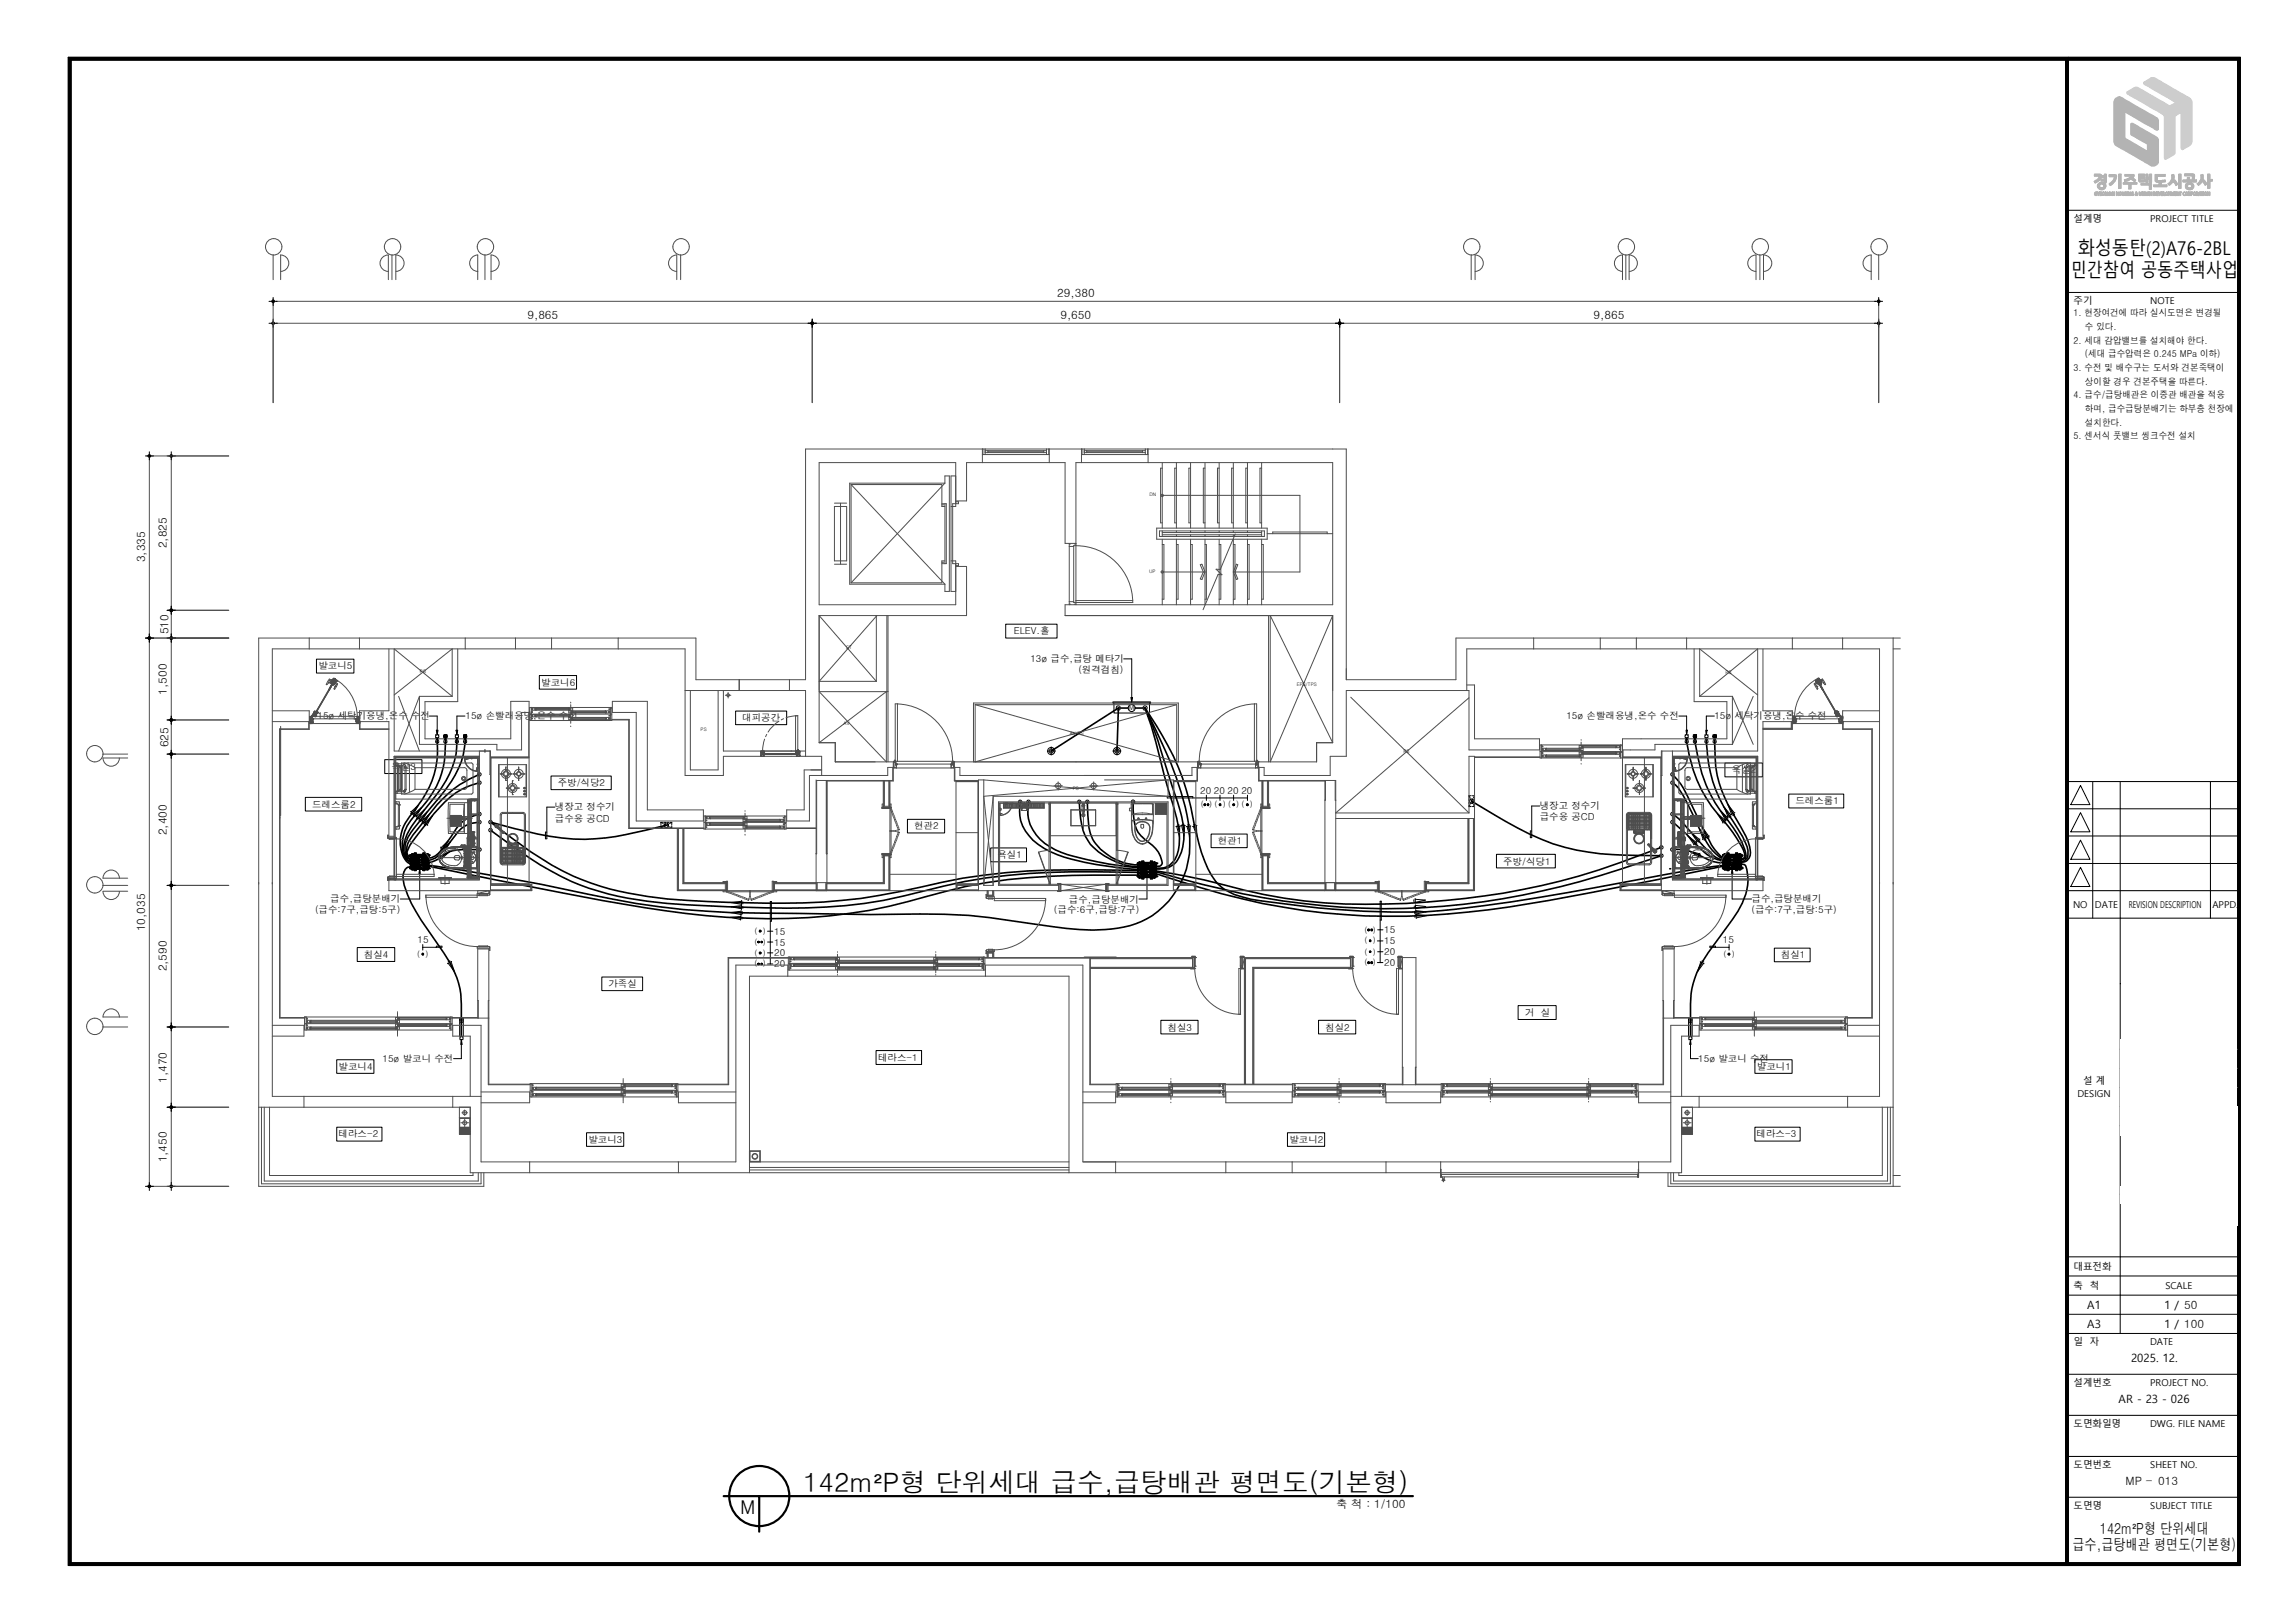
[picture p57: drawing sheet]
<svg xmlns="http://www.w3.org/2000/svg" width="420mm" height="297mm" viewBox="0 0 420 297" stroke-linecap="round" stroke-linejoin="round" font-family="sans-serif">
<defs><g id="words">
<text font-size="4.9" x="147" y="273">142m²P형 단위세대 급수,급탕배관 평면도(기본형)</text>
<g font-size="3.5">
<text x="380.2" y="46.6">화성동탄(2)A76-2BL</text>
<text x="379" y="50.6">민간참여 공동주택사업</text>
<text x="135.4" y="277">M</text>
</g>
<g font-size="2.8">
<text x="384.3" y="280.7">142m²P형 단위세대</text>
<text x="379.3" y="283.7">급수,급탕배관 평면도(기본형)</text>
</g>
<g font-size="2.1">
<text x="96.5" y="58.4">9,865</text>
<text x="193.5" y="54.4">29,380</text>
<text x="194.1" y="58.4">9,650</text>
<text x="291.6" y="58.4">9,865</text>
<text x="30.5" y="100.4" transform="rotate(-90 30.5 100.4)">2,825</text>
<text x="26.6" y="102.9" transform="rotate(-90 26.6 102.9)">3,335</text>
<text x="30.8" y="116.1" transform="rotate(-90 30.8 116.1)">510</text>
<text x="30.5" y="127.1" transform="rotate(-90 30.5 127.1)">1,500</text>
<text x="30.8" y="136.7" transform="rotate(-90 30.8 136.7)">625</text>
<text x="30.5" y="152.8" transform="rotate(-90 30.5 152.8)">2,400</text>
<text x="26.6" y="170.4" transform="rotate(-90 26.6 170.4)">10,035</text>
<text x="30.5" y="177.8" transform="rotate(-90 30.5 177.8)">2,590</text>
<text x="30.5" y="198.1" transform="rotate(-90 30.5 198.1)">1,470</text>
<text x="30.5" y="212.7" transform="rotate(-90 30.5 212.7)">1,450</text>
<text x="382" y="239.5">A1</text>
<text x="396.1" y="239.5">1 / 50</text>
<text x="382" y="243">A3</text>
<text x="396.1" y="243">1 / 100</text>
<text x="390" y="249.2">2025. 12.</text>
<text x="387.7" y="256.8">AR - 23 - 026</text>
<text x="244.5" y="275.9">축 척 : 1/100</text>
<text x="389" y="271.8">MP - 013</text>
</g>
<g font-size="1.7">
<text x="379.5" y="40.6">설계명</text>
<text x="393.5" y="40.6">PROJECT TITLE</text>
<text x="379.5" y="55.6">주기</text>
<text x="379.5" y="57.9">1. 현장여건에 따라 실시도면은 변경될</text>
<text x="393.5" y="55.6">NOTE</text>
<text x="379.5" y="62.9">2. 세대 감압밸브를 설치해야 한다.</text>
<text x="381.6" y="60.4">수 있다.</text>
<text x="381.6" y="65.4">(세대 급수압력은 0.245 MPa 이하)</text>
<text x="379.5" y="67.9">3. 수전 및 배수구는 도서와 견본죽택이</text>
<text x="381.6" y="70.4">상이할 경우 견본주택을 따른다.</text>
<text x="379.5" y="72.9">4. 급수/급탕배관은 이중관 배관을 적용</text>
<text x="381.6" y="75.4">하며, 급수급탕분배기는 하부층 천장에</text>
<text x="381.6" y="77.9">설치한다.</text>
<text x="379.5" y="80.4">5. 센서식 풋밸브 씽크수전 설치</text>
<text x="185.5" y="116.1">ELEV.홀</text>
<text x="58.3" y="122.5">발코니5</text>
<text x="99.1" y="125.5">발코니6</text>
<text x="188.6" y="121.2">13ø 급수,급탕 메타기</text>
<text x="197.4" y="123.2">(원격검침)</text>
<text x="58.1" y="131.6">15ø 세탁기용냉,온수 수전</text>
<text x="85.2" y="131.6">15ø 손빨래용냉,온수 수전</text>
<text x="286.7" y="131.6">15ø 손빨래용냉,온수 수전</text>
<text x="313.7" y="131.6">15ø 세탁기용냉,온수 수전</text>
<text x="135.8" y="132">대피공간</text>
<text x="71.6" y="140.9">욕실3</text>
<text x="102.1" y="143.8">주방/식당2</text>
<text x="316.9" y="141.5">욕실2</text>
<text x="57.1" y="147.8">드레스룸2</text>
<text x="101.5" y="148.3">냉장고 정수기</text>
<text x="219.7" y="145.3">20</text>
<text x="222.1" y="145.3">20</text>
<text x="224.6" y="145.3">20</text>
<text x="227.2" y="145.3">20</text>
<text x="281.8" y="148.1">냉장고 정수기</text>
<text x="328.6" y="147.2">드레스룸1</text>
<text x="101.5" y="150.3">급수용 공CD</text>
<text x="167.3" y="151.8">현관2</text>
<text x="222.9" y="154.5">현관1</text>
<text x="281.8" y="150.1">급수용 공CD</text>
<text x="182.5" y="157">욕실1</text>
<text x="275.1" y="158.2">주방/식당1</text>
<text x="57.7" y="167.1">(급수:7구,급탕:5구)</text>
<text x="60.5" y="165.1">급수,급탕분배기</text>
<text x="192.9" y="167.2">(급수:6구,급탕:7구)</text>
<text x="195.6" y="165.2">급수,급탕분배기</text>
<text x="320.5" y="165.1">급수,급탕분배기</text>
<text x="320.5" y="167.1">(급수:7구,급탕:5구)</text>
<text x="379.4" y="166.1">NO</text>
<text x="383.4" y="166.1">DATE</text>
<text x="389.6" y="166.1">REVISION DESCRIPTION</text>
<text x="404.9" y="166.1">APPD.</text>
<text x="76.4" y="172.6">15</text>
<text x="141.7" y="171">15</text>
<text x="141.7" y="173">15</text>
<text x="253.3" y="170.8">15</text>
<text x="253.3" y="172.8">15</text>
<text x="315.3" y="172.6">15</text>
<text x="66.6" y="175.3">침실4</text>
<text x="141.7" y="175">20</text>
<text x="141.7" y="177">20</text>
<text x="253.3" y="174.8">20</text>
<text x="253.3" y="176.8">20</text>
<text x="325.9" y="175.4">침실1</text>
<text x="111.4" y="180.7">가족실</text>
<text x="279.1" y="185.9">거 실</text>
<text x="213.7" y="188.6">침실3</text>
<text x="242.5" y="188.6">침실2</text>
<text x="62" y="195.8">발코니4</text>
<text x="70" y="194.3">15ø 발코니 수전</text>
<text x="160.7" y="194.1">테라스-1</text>
<text x="310.8" y="194.3">15ø 발코니 수전</text>
<text x="321.5" y="195.8">발코니1</text>
<text x="380.2" y="200.8">DESIGN</text>
<text x="381.2" y="198.3">설 계</text>
<text x="62" y="208.2">테라스-2</text>
<text x="107.7" y="209.2">발코니3</text>
<text x="236" y="209.2">발코니2</text>
<text x="321.5" y="208.2">테라스-3</text>
<text x="379.5" y="232.4">대표전화</text>
<text x="379.5" y="235.9">축</text>
<text x="382.4" y="235.9">척</text>
<text x="396.3" y="235.9">SCALE</text>
<text x="379.5" y="246.1">일</text>
<text x="382.4" y="246.1">자</text>
<text x="393.5" y="246.1">DATE</text>
<text x="379.5" y="253.6">설계번호</text>
<text x="393.5" y="253.6">PROJECT NO.</text>
<text x="379.5" y="261.1">도면화일명</text>
<text x="393.5" y="261.1">DWG. FILE NAME</text>
<text x="379.5" y="268.6">도면번호</text>
<text x="393.5" y="268.6">SHEET NO.</text>
<text x="379.5" y="276.1">도면명</text>
<text x="393.5" y="276.1">SUBJECT TITLE</text>
</g>
<g font-size="1.4">
<text x="206.6" y="130">M</text>
<text x="219.8" y="147.7">( ) ( ) ( ) ( )</text>
<text x="138.1" y="172.9">( )</text>
<text x="138.1" y="170.9">( )</text>
<text x="249.7" y="172.6">( )</text>
<text x="249.7" y="170.7">( )</text>
<text x="76.4" y="175.1">( )</text>
<text x="138.1" y="176.9">( )</text>
<text x="138.1" y="174.9">( )</text>
<text x="249.7" y="176.7">( )</text>
<text x="249.7" y="174.7">( )</text>
<text x="315.4" y="175.1">( )</text>
</g>
<g font-size=".9">
<text x="210.4" y="90.7">DN</text>
<text x="210.3" y="104.8">UP</text>
<text x="154.8" y="118.8">ST</text>
<text x="76.9" y="123.2">PS</text>
<text x="237.3" y="125.6">EPS/TPS</text>
<text x="315.8" y="123.3">PS</text>
<text x="128.2" y="133.8">PS</text>
<text x="154.4" y="132.7">AV</text>
<text x="195.8" y="134.4">AV/PS</text>
<text x="256.8" y="137.8">PS</text>
<text x="196.3" y="144.5">PS</text>
</g>
<text font-size=".2" fill="#4d4d4d" x="204.4" y="199.9">W2100</text>
</g></defs>
<g fill="none" stroke="#000" stroke-width=".18">
<path d="M12.5 10.5h366v276h-366zM12.5 10.5l.5 .5v275l-.5 .5zM12.5 10.5h366l-.5 .5h-365zM13 11h365v275h-365zM378 11l.5-.5v276l-.5-.5zM378.5 11h31v275h-31zM378.5 10.5h31.5v276h-31.5M378.5 10.5h31.5l-.5 .5h-31zM409.5 11l.5-.5v276l-.5-.5zM378.5 38.5h31M378.5 53.5h31M378.5 143h31"/>
<path d="M378.5 148h31M378.5 153h31M378.5 158h31M380.7 158.7l1.8 3.5h-3.5zM380.7 153.7l1.8 3.5h-3.5zM380.7 148.7l1.8 3.5h-3.5zM380.7 143.7l1.8 3.5h-3.5zM383 143v25M388 143v101M404.5 143v25M378.5 163h31M378.5 168h31"/>
<path d="M388 180h21.5M378.5 233.5h31M378.5 237h31M378.5 230h31M378.5 244h31M378.5 251.5h31M378.5 259h31M378.5 240.5h31M378.5 266.5h31M378.5 274h31M12.5 286.5l.5-.5h365l.5 .5zM378.5 286h31l.5 .5h-31.5z"/>
</g>
<path d="M12.5 10.5l.5 .5v275l-.5 .5zM12.5 10.5h366l-.5 .5h-365zM378.5 10.5h31.5l-.5 .5h-31zM12.5 286.5l.5-.5h365l.5 .5zM378 11l.5-.5v276l-.5-.5zM378.5 286h31l.5 .5h-31.5zM409.5 11l.5-.5v276l-.5-.5z" fill="#000"/>
<path d="M388 199h21.5M388 195.5h21.5M388 192h21.5M388 202.5h21.5" fill="none" stroke="#4d4d4d" stroke-width=".18"/>
<path d="M387.1 18.1a1.08 1.08 0 0 1 1.6 0l5.5 3.1a1.21 1.21 0 0 1 .8 1.6v.9l-.4 .1-5.7-3.3v4.8l4.1 2.4v-1.3l-3.1-1.8v-2h.4l3.8 2.1a1.18 1.18 0 0 1 .9 1.5v2.8a1.08 1.08 0 0 1-.4 1.2 1.08 1.08 0 0 1-1.3-.1l-4-2.3a6 6 0 0 1-2.3-1.5l-.2-.4v-4.9a5.4 5.4 0 0 1 .3-2.9z" fill="none" stroke="#b3b3b3" stroke-width=".18"/>
<path d="M387.1 18.1a1.08 1.08 0 0 1 1.6 0l5.5 3.1a1.21 1.21 0 0 1 .8 1.6v.9l-.4 .1-5.7-3.3v4.8l4.1 2.4v-1.3l-3.1-1.8v-2h.4l3.8 2.1a1.18 1.18 0 0 1 .9 1.5v2.8a1.08 1.08 0 0 1-.4 1.2 1.08 1.08 0 0 1-1.3-.1l-4-2.3a6 6 0 0 1-2.3-1.5l-.2-.4v-4.9a5.4 5.4 0 0 1 .3-2.9z" fill-rule="evenodd" fill="#b3b3b3"/>
<g fill="none" stroke="#b3b3b3" stroke-width=".18">
<path d="M383.3 31.9h1.2a.43 .43 0 0 0 .6 .2v-.2h.4v.1a1.95 1.95 0 0 1-.2 1.6 .73 .73 0 0 1-.6 1.1 .73 .73 0 0 1-.7-1 1.01 1.01 0 0 1 1.1-.3v-.3h-.6v-.3h.6v-.3h-.5a1.73 1.73 0 0 1-1.2 .9l-.2-.2 .2-.1a1.15 1.15 0 0 0 .8-.9h-.9z"/>
<circle cx="384.6" cy="34" r=".39"/>
</g>
<path d="M383.3 31.9v.3l.9 .1a1.45 1.45 0 0 1-1 .9l.2 .3a2.08 2.08 0 0 0 1.2-1h.5v.3h-.6v.3h.6v.3a.75 .75 0 0 0-1.2 .5 .75 .75 0 0 0 .9 .9 .75 .75 0 0 0 .5-1.2 2.08 2.08 0 0 0 .2-1.7h-.4v.2a.55 .55 0 0 1-.7-.2zM384.2 34a.4 .4 0 0 1 .8 0 .4 .4 0 0 1-.8 0z" fill-rule="evenodd" fill="#b3b3b3"/>
<path d="M386 32h1.2a1.67 1.67 0 0 1-1 2l-.2-.3a1.71 1.71 0 0 0 .9-1.4h-.9z" fill="none" stroke="#b3b3b3" stroke-width=".18"/>
<path d="M386 32h1.2a1.67 1.67 0 0 1-1 2l-.2-.3a1.71 1.71 0 0 0 .9-1.4h-.9z" fill-rule="evenodd" fill="#b3b3b3"/>
<path d="M387.8 31.9h.4v2.6h-.4zM388.9 31.9h1.5a.37 .37 0 0 1 .1 .4 .37 .37 0 0 1-.3 .3l.7 .4-.2 .2-.2-.1a.68 .68 0 0 0-1.1 0l-.5 .1-.1-.3 .7-.3 .6-.4h-1.2z" fill="none" stroke="#b3b3b3" stroke-width=".18"/>
<path d="M388 31.9v2.6" fill="none" stroke="#b3b3b3" stroke-width=".41"/>
<path d="M388.9 31.9h1.5a.37 .37 0 0 1 .1 .4 .37 .37 0 0 1-.3 .3l.7 .4-.2 .2-.2-.1a.68 .68 0 0 0-1.1 0l-.5 .1-.1-.3 .7-.3 .6-.4h-1.2z" fill-rule="evenodd" fill="#b3b3b3"/>
<path d="M388.6 33.4h2.5v.3h-1.1v.9h-.4v-.9h-1z" fill="none" stroke="#b3b3b3" stroke-width=".18"/>
<path d="M388.6 33.4h2.5v.3h-1.1v.9h-.4v-.9h-1z" fill-rule="evenodd" fill="#b3b3b3"/>
<path d="M391.8 33.6h1.8l.2 .1-.1 1h-.4v-.8h-1.5z" fill="none" stroke="#b3b3b3" stroke-width=".18"/>
<path d="M391.8 33.6h1.8l.2 .1-.1 1h-.4v-.8h-1.5z" fill-rule="evenodd" fill="#b3b3b3"/>
<path d="M391.4 31.9h1.1v.3h-.8v.2h.6a.15 .15 0 0 1 .2 .2 .15 .15 0 0 1-.2 .1h-.6a.22 .22 0 0 0 .1 .3 .22 .22 0 0 0 .3 0l.6-.2v-.9h.4v.5h.3v-.5h.4v1.5h-.4v-.7h-.3v.7h-.4v-.2l-.6 .1a.47 .47 0 0 1-.6 0 .47 .47 0 0 1-.1-.5z" fill="none" stroke="#b3b3b3" stroke-width=".18"/>
<path d="M391.4 31.9h1.1v.3h-.8v.2h.6a.15 .15 0 0 1 .2 .2 .15 .15 0 0 1-.2 .1h-.6a.22 .22 0 0 0 .1 .3 .22 .22 0 0 0 .3 0l.6-.2v-.9h.4v.5h.3v-.5h.4v1.5h-.4v-.7h-.3v.7h-.4v-.2l-.6 .1a.47 .47 0 0 1-.6 0 .47 .47 0 0 1-.1-.5z" fill-rule="evenodd" fill="#b3b3b3"/>
<path d="M394.4 31.9h1.8v.4h-1.4v.5a.33 .33 0 0 0 .2 .3 .33 .33 0 0 0 .4-.1l.8-.1 .1 .3-.8 .1v.6h1v.3h-2.4v-.3h1v-.1a.31 .31 0 0 0 0-.5 .31 .31 0 0 0-.4 0 1.32 1.32 0 0 1-.3-1.3z" fill="none" stroke="#b3b3b3" stroke-width=".18"/>
<path d="M394.4 31.9h1.8v.4h-1.4v.5a.33 .33 0 0 0 .2 .3 .33 .33 0 0 0 .4-.1l.8-.1 .1 .3-.8 .1v.6h1v.3h-2.4v-.3h1v-.1a.31 .31 0 0 0 0-.5 .31 .31 0 0 0-.4 0 1.32 1.32 0 0 1-.3-1.3z" fill-rule="evenodd" fill="#b3b3b3"/>
<path d="M397.4 32h.2a.3 .3 0 0 1 .3 .1 .3 .3 0 0 1 0 .4l-.1 .4 .3 .1 .4 .7-.3 .3-.5-.8-.7 .7-.3-.2a1.52 1.52 0 0 0 .7-1.7z" fill="none" stroke="#b3b3b3" stroke-width=".18"/>
<path d="M397.4 32h.2a.3 .3 0 0 1 .3 .1 .3 .3 0 0 1 0 .4l-.1 .4 .3 .1 .4 .7-.3 .3-.5-.8-.7 .7-.3-.2a1.52 1.52 0 0 0 .7-1.7z" fill-rule="evenodd" fill="#b3b3b3"/>
<path d="M398.7 31.9h.4v2.6h-.4zM399.8 31.8h1.3a.42 .42 0 0 1 .5 .1 .42 .42 0 0 1 0 .6l-.1 .4-.3-.1v-.6h-1.4z" fill="none" stroke="#b3b3b3" stroke-width=".18"/>
<path d="M398.9 31.9v2.6" fill="none" stroke="#b3b3b3" stroke-width=".41"/>
<path d="M399.8 31.8h1.3a.42 .42 0 0 1 .5 .1 .42 .42 0 0 1 0 .6l-.1 .4-.3-.1v-.6h-1.4z" fill-rule="evenodd" fill="#b3b3b3"/>
<g fill="none" stroke="#b3b3b3" stroke-width=".18">
<path d="M400 33.7a.76 .76 0 0 1 1.1-.2 .76 .76 0 0 1 .2 1 .76 .76 0 0 1-1 .2 .76 .76 0 0 1-.3-1z"/>
<circle cx="400.7" cy="34" r=".37"/>
</g>
<path d="M400 33.7a.74 .74 0 0 0 .6 1 .74 .74 0 0 0 .8-.9 .86 .86 0 0 0-1.4-.1zM400.3 34a.4 .4 0 0 1 .8 0 .4 .4 0 0 1-.8 0z" fill-rule="evenodd" fill="#b3b3b3"/>
<path d="M399.5 32.9h.8v-.4h.4v.4h1.3v.4h-2.5z" fill="none" stroke="#b3b3b3" stroke-width=".18"/>
<path d="M399.5 32.9h.8v-.4h.4v.4h1.3v.4h-2.5z" fill-rule="evenodd" fill="#b3b3b3"/>
<path d="M402.7 32h.2a.3 .3 0 0 1 .3 .1 .3 .3 0 0 1 0 .4l-.1 .4a1.02 1.02 0 0 1 .8 .8l-.3 .2-.6-.7-.7 .7-.2-.3a1.24 1.24 0 0 0 .6-1.6z" fill="none" stroke="#b3b3b3" stroke-width=".18"/>
<path d="M402.7 32h.2a.3 .3 0 0 1 .3 .1 .3 .3 0 0 1 0 .4l-.1 .4a1.02 1.02 0 0 1 .8 .8l-.3 .2-.6-.7-.7 .7-.2-.3a1.24 1.24 0 0 0 .6-1.6z" fill-rule="evenodd" fill="#b3b3b3"/>
<path d="M404 31.9h.4v.9h.5v.3h-.5v1.4h-.4z" fill="none" stroke="#b3b3b3" stroke-width=".18"/>
<path d="M404 31.9h.4v.9h.5v.3h-.5v1.4h-.4z" fill-rule="evenodd" fill="#b3b3b3"/>
<path d="M389.2 16.8l.8-.4a1.13 1.13 0 0 1 1.7-.1l5.4 3.1 1.1-.6-5.8-3.3-.1-.2v-.2l.1-.1a3.2 3.2 0 0 1 1.8-.8l4.5 2.6a6 6 0 0 1 2.3 1.5 6.4 6.4 0 0 1 .2 2.7v3.8a1.93 1.93 0 0 1-.5 1.9l-1.1 .7h-.2l-.3-.2v-6.6l-1 .7-.1 6.9-1.7 1-.2-.2v-6.9a1.16 1.16 0 0 0-.9-1.5l-5.9-3.4z" fill="none" stroke="#ccc" stroke-width=".18"/>
<path d="M389.2 16.8l.8-.4a1.13 1.13 0 0 1 1.7-.1l5.4 3.1 1.1-.6-5.8-3.3-.1-.2v-.2l.1-.1a3.2 3.2 0 0 1 1.8-.8l4.5 2.6a6 6 0 0 1 2.3 1.5 6.4 6.4 0 0 1 .2 2.7v3.8a1.93 1.93 0 0 1-.5 1.9l-1.1 .7h-.2l-.3-.2v-6.6l-1 .7-.1 6.9-1.7 1-.2-.2v-6.9a1.16 1.16 0 0 0-.9-1.5l-5.9-3.4z" fill-rule="evenodd" fill="#ccc"/>
<g fill="none" stroke="#b3b3b3" stroke-width=".18">
<path d="M383.3 31.9h1.2a.43 .43 0 0 0 .6 .2v-.2h.4v.1a1.95 1.95 0 0 1-.2 1.6 .73 .73 0 0 1-.6 1.1 .73 .73 0 0 1-.7-1 1.01 1.01 0 0 1 1.1-.3v-.3h-.6v-.3h.6v-.3h-.5a1.73 1.73 0 0 1-1.2 .9l-.2-.2 .2-.1a1.15 1.15 0 0 0 .8-.9h-.9zM383.4 35.2h.3l-.3 .1v.1l.2 .3-.1-.3a.18 .18 0 0 1 .2 .2 .18 .18 0 0 1-.1 .2l-.3-.1zM386 32h1.2a1.67 1.67 0 0 1-1 2l-.2-.3a1.71 1.71 0 0 0 .9-1.4h-.9zM387.8 31.9h.4v2.6h-.4zM388.6 33.4h2.5v.3h-1.1v.9h-.4v-.9h-1zM388.9 31.9h1.5a.37 .37 0 0 1 .1 .4 .37 .37 0 0 1-.3 .3l.7 .4-.2 .2-.2-.1a.68 .68 0 0 0-1.1 0l-.5 .1-.1-.3 .7-.3 .6-.4h-1.2zM391.4 31.9h1.1v.3h-.8v.2h.6a.15 .15 0 0 1 .2 .2 .15 .15 0 0 1-.2 .1h-.6a.22 .22 0 0 0 .1 .3 .22 .22 0 0 0 .3 0l.6-.2v-.9h.4v.5h.3v-.5h.4v1.5h-.4v-.7h-.3v.7h-.4v-.2l-.6 .1a.47 .47 0 0 1-.6 0 .47 .47 0 0 1-.1-.5zM391.8 33.6h1.8l.2 .1-.1 1h-.4v-.8h-1.5zM394.4 31.9h1.8v.4h-1.4v.5a.33 .33 0 0 0 .2 .3 .33 .33 0 0 0 .4-.1l.8-.1 .1 .3-.8 .1v.6h1v.3h-2.4v-.3h1v-.1a.31 .31 0 0 0 0-.5 .31 .31 0 0 0-.4 0 1.32 1.32 0 0 1-.3-1.3zM397.4 32h.2a.3 .3 0 0 1 .3 .1 .3 .3 0 0 1 0 .4l-.1 .4 .3 .1 .4 .7-.3 .3-.5-.8-.7 .7-.3-.2a1.52 1.52 0 0 0 .7-1.7zM398.7 31.9h.4v2.6h-.4zM399.8 31.8h1.3a.42 .42 0 0 1 .5 .1 .42 .42 0 0 1 0 .6l-.1 .4-.3-.1v-.6h-1.4z"/>
<path d="M400 33.7a.76 .76 0 0 1 1.1-.2 .76 .76 0 0 1 .2 1 .76 .76 0 0 1-1 .2 .76 .76 0 0 1-.3-1zM402.7 32h.2a.3 .3 0 0 1 .3 .1 .3 .3 0 0 1 0 .4l-.1 .4a1.02 1.02 0 0 1 .8 .8l-.3 .2-.6-.7-.7 .7-.2-.3a1.24 1.24 0 0 0 .6-1.6zM404 31.9h.4v.9h.5v.3h-.5v1.4h-.4z"/>
<circle cx="384.6" cy="34" r=".39"/>
<circle cx="400.7" cy="34" r=".37"/>
</g>
<path d="M383.4 35.2h.3l-.3 .1v.1l.2 .3-.1-.3a.18 .18 0 0 1 .2 .2 .18 .18 0 0 1-.1 .2l-.3-.1z" fill-rule="evenodd" fill="#b3b3b3"/>
<path d="M383.8 35.1l.2 .3 .3-.3-.3 .7z" fill="none" stroke="#b3b3b3" stroke-width=".18"/>
<path d="M383.8 35.1l.2 .3 .3-.3-.3 .7z" fill-rule="evenodd" fill="#b3b3b3"/>
<path d="M384.3 35.1h.3l-.2 .1v.2h.2l-.2 .1v.2l.2 .1h-.3z" fill="none" stroke="#b3b3b3" stroke-width=".18"/>
<path d="M384.3 35.1h.3l-.2 .1v.2h.2l-.2 .1v.2l.2 .1h-.3z" fill-rule="evenodd" fill="#b3b3b3"/>
<g fill="none" stroke="#b3b3b3" stroke-width=".18">
<path d="M384.8 35.3l.1-.1 .2 .1-.2 .4-.1-.2z"/>
<circle cx="384.9" cy="35.4" r=".3"/>
</g>
<path d="M384.8 35.2v.5l.1 .1 .2-.1a.38 .38 0 0 0-.2-.6zM384.8 35.3l.1-.1 .2 .1-.2 .4-.1-.2z" fill-rule="evenodd" fill="#b3b3b3"/>
<path d="M385.3 35.1l.3 .6 .1-.6v.7l-.4-.5v.5z" fill="none" stroke="#b3b3b3" stroke-width=".18"/>
<path d="M385.3 35.1l.3 .6 .1-.6v.7l-.4-.5v.5z" fill-rule="evenodd" fill="#b3b3b3"/>
<path d="M385.9 35.2h.3l-.3 .1v.1l.2 .3-.1-.3a.18 .18 0 0 1 .2 .2 .18 .18 0 0 1-.1 .2l-.3-.1z" fill="none" stroke="#b3b3b3" stroke-width=".18"/>
<path d="M385.9 35.2h.3l-.3 .1v.1l.2 .3-.1-.3a.18 .18 0 0 1 .2 .2 .18 .18 0 0 1-.1 .2l-.3-.1z" fill-rule="evenodd" fill="#b3b3b3"/>
<path d="M386.4 35.2h.3l-.3 .2 .2 .3 .1-.2-.1-.1a.18 .18 0 0 1 .1 .2 .18 .18 0 0 1-.1 .2l-.2-.1z" fill="none" stroke="#b3b3b3" stroke-width=".18"/>
<path d="M386.4 35.2h.3l-.3 .2 .2 .3 .1-.2-.1-.1a.18 .18 0 0 1 .1 .2 .18 .18 0 0 1-.1 .2l-.2-.1z" fill-rule="evenodd" fill="#b3b3b3"/>
<path d="M386.9 35.1v.7z" fill="none" stroke="#b3b3b3" stroke-width=".18"/>
<path d="M386.9 35.1v.7z" fill-rule="evenodd" fill="#b3b3b3"/>
<path d="M387.3 35.1v.3h.3l.1-.3v.7l-.1-.3h-.3v.3z" fill="none" stroke="#b3b3b3" stroke-width=".18"/>
<path d="M387.3 35.1v.3h.3l.1-.3v.7l-.1-.3h-.3v.3z" fill-rule="evenodd" fill="#b3b3b3"/>
<path d="M387.9 35.2l.1-.1 .3 .3-.3 .4-.2-.3zM387.9 35.3l.1-.1 .2 .2-.2 .3-.1-.2z" fill="none" stroke="#b3b3b3" stroke-width=".18"/>
<path d="M387.7 35.4a.3 .3 0 0 0 .6 0 .3 .3 0 0 0-.6 0zM387.9 35.3l.1-.1 .2 .2-.2 .3-.1-.2z" fill-rule="evenodd" fill="#b3b3b3"/>
<path d="M388.3 35.1h.1l.1 .6 .2-.6v.6a.36 .36 0 0 1-.4-.1 .36 .36 0 0 1 0-.5z" fill="none" stroke="#b3b3b3" stroke-width=".18"/>
<path d="M388.3 35.1h.1l.1 .6 .2-.6v.6a.36 .36 0 0 1-.4-.1 .36 .36 0 0 1 0-.5z" fill-rule="evenodd" fill="#b3b3b3"/>
<path d="M388.9 35.2h.2h-.2l.3 .4-.2 .2-.2-.1h.2l.1-.2-.2-.1z" fill="none" stroke="#b3b3b3" stroke-width=".18"/>
<path d="M388.9 35.2h.2h-.2l.3 .4-.2 .2-.2-.1h.2l.1-.2-.2-.1z" fill-rule="evenodd" fill="#b3b3b3"/>
<path d="M389.2 35.1h.1v.7h-.1z" fill="none" stroke="#b3b3b3" stroke-width=".18"/>
<path d="M389.2 35.1h.1v.7h-.1z" fill-rule="evenodd" fill="#b3b3b3"/>
<path d="M389.4 35.1l.4 .6v-.6h.1v.7l-.4-.5v.5h-.1z" fill="none" stroke="#b3b3b3" stroke-width=".18"/>
<path d="M389.4 35.1l.4 .6v-.6h.1v.7l-.4-.5v.5h-.1z" fill-rule="evenodd" fill="#b3b3b3"/>
<path d="M390 35.2h.4l-.3 .1-.1 .1 .3 .3v-.2l-.1-.1a.18 .18 0 0 1 .2 .2 .18 .18 0 0 1-.2 .2l-.2-.1z" fill="none" stroke="#b3b3b3" stroke-width=".18"/>
<path d="M390 35.2h.4l-.3 .1-.1 .1 .3 .3v-.2l-.1-.1a.18 .18 0 0 1 .2 .2 .18 .18 0 0 1-.2 .2l-.2-.1z" fill-rule="evenodd" fill="#b3b3b3"/>
<path d="M390.8 35.2h.3l-.1 .2 .1 .2 .1-.2-.1 .2 .1 .2-.4-.1zM390.8 35.5h.1l.1 .2h-.1zM390.9 35.2h.1v.1l-.1 .1z" fill="none" stroke="#b3b3b3" stroke-width=".18"/>
<path d="M390.8 35.2v.5l.4 .1-.1-.2 .1-.2-.1 .2-.1-.2 .1-.2zM390.8 35.5h.1l.1 .2h-.1zM390.9 35.2h.1v.1l-.1 .1z" fill-rule="evenodd" fill="#b3b3b3"/>
<path d="M391.5 35.1h.1l.1 .6 .2-.6v.6a.27 .27 0 0 1-.4 0 .27 .27 0 0 1 0-.4z" fill="none" stroke="#b3b3b3" stroke-width=".18"/>
<path d="M391.5 35.1h.1l.1 .6 .2-.6v.6a.27 .27 0 0 1-.4 0 .27 .27 0 0 1 0-.4z" fill-rule="evenodd" fill="#b3b3b3"/>
<path d="M392 35.1l.3 .1 .1 .1-.2 .2 .2 .3-.2-.3-.2 .3zM392.1 35.2h.1v.2z" fill="none" stroke="#b3b3b3" stroke-width=".18"/>
<path d="M392 35.1v.7l.1-.3 .3 .3-.2-.3 .2-.2-.1-.1zM392.1 35.2h.1v.2z" fill-rule="evenodd" fill="#b3b3b3"/>
<path d="M392.5 35.1l.3 .1-.1 .2 .1 .2v.1l-.3 .1zM392.5 35.2l.2 .1-.2 .1zM392.5 35.5h.2v.2h-.2z" fill="none" stroke="#b3b3b3" stroke-width=".18"/>
<path d="M392.5 35.1v.7l.3-.1v-.1l-.1-.2 .1-.2zM392.5 35.2l.2 .1-.2 .1zM392.5 35.5h.2v.2h-.2z" fill-rule="evenodd" fill="#b3b3b3"/>
<path d="M393 35.1h.1l.2 .7-.1-.2-.4 .2zM393.1 35.2l.1 .3h-.2z" fill="none" stroke="#b3b3b3" stroke-width=".18"/>
<path d="M393 35.1l-.2 .7 .2-.2h.2l.1 .2-.2-.7zM393.1 35.2l.1 .3h-.2z" fill-rule="evenodd" fill="#b3b3b3"/>
<path d="M393.4 35.1l.4 .6v-.6h.1v.7l-.4-.5v.5h-.1z" fill="none" stroke="#b3b3b3" stroke-width=".18"/>
<path d="M393.4 35.1l.4 .6v-.6h.1v.7l-.4-.5v.5h-.1z" fill-rule="evenodd" fill="#b3b3b3"/>
<path d="M394.2 35.1l.4 .2-.1 .4-.2 .1h-.1zM394.2 35.2l.3 .1v.3l-.3 .1z" fill="none" stroke="#b3b3b3" stroke-width=".18"/>
<path d="M394.2 35.1v.7h.1l.2-.1 .1-.4zM394.2 35.2l.3 .1v.3l-.3 .1z" fill-rule="evenodd" fill="#b3b3b3"/>
<path d="M394.7 35.1h.3l-.2 .1v.2h.2l-.2 .1v.2l.2 .1h-.3z" fill="none" stroke="#b3b3b3" stroke-width=".18"/>
<path d="M394.7 35.1h.3l-.2 .1v.2h.2l-.2 .1v.2l.2 .1h-.3z" fill-rule="evenodd" fill="#b3b3b3"/>
<path d="M395 35.1h.1l.1 .6 .3-.6-.2 .7z" fill="none" stroke="#b3b3b3" stroke-width=".18"/>
<path d="M395 35.1h.1l.1 .6 .3-.6-.2 .7z" fill-rule="evenodd" fill="#b3b3b3"/>
<path d="M395.5 35.1h.3l-.2 .1v.2h.2l-.2 .1v.2l.2 .1h-.3z" fill="none" stroke="#b3b3b3" stroke-width=".18"/>
<path d="M395.5 35.1h.3l-.2 .1v.2h.2l-.2 .1v.2l.2 .1h-.3z" fill-rule="evenodd" fill="#b3b3b3"/>
<path d="M395.9 35.1h.1v.6l.2 .1h-.3z" fill="none" stroke="#b3b3b3" stroke-width=".18"/>
<path d="M395.9 35.1h.1v.6l.2 .1h-.3z" fill-rule="evenodd" fill="#b3b3b3"/>
<path d="M396.3 35.2l.2-.1 .2 .1v.5l-.2 .1-.2-.1zM396.4 35.3l.1-.1 .1 .1v.4l-.2-.1z" fill="none" stroke="#b3b3b3" stroke-width=".18"/>
<path d="M396.3 35.2v.5l.2 .1 .2-.1v-.5l-.2-.1zM396.4 35.3l.1-.1 .1 .1v.4l-.2-.1z" fill-rule="evenodd" fill="#b3b3b3"/>
<path d="M396.8 35.1h.3l.1 .2-.2 .2v.3h-.2zM397 35.2l.1 .2z" fill="none" stroke="#b3b3b3" stroke-width=".18"/>
<path d="M396.8 35.1v.7h.2v-.3l.2-.2-.1-.2zM397 35.2l.1 .2z" fill-rule="evenodd" fill="#b3b3b3"/>
<path d="M397.3 35.1h.1l.2 .5 .1-.5h.2v.7h-.1v-.6l-.2 .6-.2-.6v.6h-.1z" fill="none" stroke="#b3b3b3" stroke-width=".18"/>
<path d="M397.3 35.1h.1l.2 .5 .1-.5h.2v.7h-.1v-.6l-.2 .6-.2-.6v.6h-.1z" fill-rule="evenodd" fill="#b3b3b3"/>
<path d="M398 35.1h.3l-.2 .1v.2h.2l-.2 .1v.2l.2 .1h-.3z" fill="none" stroke="#b3b3b3" stroke-width=".18"/>
<path d="M398 35.1h.3l-.2 .1v.2h.2l-.2 .1v.2l.2 .1h-.3z" fill-rule="evenodd" fill="#b3b3b3"/>
<path d="M398.4 35.1l.3 .6 .1-.6v.7l-.4-.5v.5z" fill="none" stroke="#b3b3b3" stroke-width=".18"/>
<path d="M398.4 35.1l.3 .6 .1-.6v.7l-.4-.5v.5z" fill-rule="evenodd" fill="#b3b3b3"/>
<path d="M398.9 35.1h.3l-.1 .1v.6h-.1z" fill="none" stroke="#b3b3b3" stroke-width=".18"/>
<path d="M398.9 35.1h.3l-.1 .1v.6h-.1z" fill-rule="evenodd" fill="#b3b3b3"/>
<path d="M399.5 35.2h.4l-.4 .2 .1 .2 .3 .2-.4-.1z" fill="none" stroke="#b3b3b3" stroke-width=".18"/>
<path d="M399.5 35.2h.4l-.4 .2 .1 .2 .3 .2-.4-.1z" fill-rule="evenodd" fill="#b3b3b3"/>
<path d="M400 35.2l.2-.1 .2 .1v.4l-.2 .2a.38 .38 0 0 1-.2-.6zM400.2 35.2l.2 .2-.2 .3-.2-.1z" fill="none" stroke="#b3b3b3" stroke-width=".18"/>
<path d="M400 35.2a.38 .38 0 0 0 .2 .6l.2-.2v-.4l-.2-.1zM400.2 35.2l.2 .2-.2 .3-.2-.1z" fill-rule="evenodd" fill="#b3b3b3"/>
<path d="M400.5 35.1l.4 .1-.1 .3 .1 .3-.2-.3-.2 .3zM400.6 35.2h.2v.2h-.2z" fill="none" stroke="#b3b3b3" stroke-width=".18"/>
<path d="M400.5 35.1v.7h.1v-.3l.3 .3-.1-.3 .1-.3zM400.6 35.2h.2v.2h-.2z" fill-rule="evenodd" fill="#b3b3b3"/>
<path d="M401 35.1l.3 .1v.3h-.2v.3h-.1zM401.1 35.2h.1v.2h-.1z" fill="none" stroke="#b3b3b3" stroke-width=".18"/>
<path d="M401 35.1v.7h.1v-.3h.2v-.3zM401.1 35.2h.1v.2h-.1z" fill-rule="evenodd" fill="#b3b3b3"/>
<path d="M401.4 35.2l.2-.1 .2 .1v.4l-.2 .2a.38 .38 0 0 1-.2-.6zM401.6 35.2l.2 .2-.2 .3-.1-.1z" fill="none" stroke="#b3b3b3" stroke-width=".18"/>
<path d="M401.4 35.2a.38 .38 0 0 0 .2 .6l.2-.2v-.4l-.2-.1zM401.6 35.2l.2 .2-.2 .3-.1-.1z" fill-rule="evenodd" fill="#b3b3b3"/>
<path d="M401.9 35.1a.22 .22 0 0 1 .3 .1 .22 .22 0 0 1 0 .3l.1 .3-.2-.3-.2 .3zM402 35.2h.2v.2h-.2z" fill="none" stroke="#b3b3b3" stroke-width=".18"/>
<path d="M401.9 35.1v.7h.1v-.3l.3 .3-.1-.3a.22 .22 0 0 0 0-.3 .22 .22 0 0 0-.3-.1zM402 35.2h.2v.2h-.2z" fill-rule="evenodd" fill="#b3b3b3"/>
<path d="M402.5 35.1h.1l.2 .7-.1-.2-.4 .2zM402.6 35.2l.1 .3h-.2z" fill="none" stroke="#b3b3b3" stroke-width=".18"/>
<path d="M402.5 35.1l-.2 .7 .2-.2 .3 .2-.2-.7zM402.6 35.2l.1 .3h-.2z" fill-rule="evenodd" fill="#b3b3b3"/>
<path d="M402.8 35.1h.4l-.2 .1v.6h-.1v-.6z" fill="none" stroke="#b3b3b3" stroke-width=".18"/>
<path d="M402.8 35.1h.4l-.2 .1v.6h-.1v-.6z" fill-rule="evenodd" fill="#b3b3b3"/>
<path d="M403.3 35.1h.1v.7h-.1z" fill="none" stroke="#b3b3b3" stroke-width=".18"/>
<path d="M403.3 35.1h.1v.7h-.1z" fill-rule="evenodd" fill="#b3b3b3"/>
<g fill="none" stroke="#b3b3b3" stroke-width=".18">
<path d="M403.6 35.3l.1-.1 .1 .1-.1 .4-.2-.2z"/>
<circle cx="403.7" cy="35.4" r=".3"/>
</g>
<path d="M403.5 35.2v.5l.2 .1 .2-.1a.38 .38 0 0 0-.2-.6zM403.6 35.3l.1-.1 .1 .1-.1 .4-.2-.2z" fill-rule="evenodd" fill="#b3b3b3"/>
<path d="M404 35.1l.3 .6v-.6h.1v.7l-.3-.5-.1 .5z" fill="none" stroke="#b3b3b3" stroke-width=".18"/>
<path d="M404 35.1l.3 .6v-.6h.1v.7l-.3-.5-.1 .5z" fill-rule="evenodd" fill="#b3b3b3"/>
<path d="M399.5 32.9h.8v-.4h.4v.4h1.3v.4h-2.5z" fill="none" stroke="#b3b3b3" stroke-width=".18"/>
<path d="M388 206h21.5M388 218.5h21.5" fill="none" stroke="#000" stroke-width=".18"/>
<!-- layer: TEXT -->
<g fill="none" stroke="#000" stroke-width=".4">
<path d="M132.4 273.8h126.2M138.9 273.8v6.5"/>
<circle cx="139" cy="273.8" r="5.5"/>
</g>
<!-- layer: SYM -->
<g fill="none" stroke="#000" stroke-width=".18">
<path d="M79.7 134.4l.1 .1M79.8 135.5a.3 .3 0 0 0 0 .4 .3 .3 0 0 0 .4 0 .3 .3 0 0 0 0-.4M79.8 135.3h.4M79.8 134.9l-.1 .1M80.2 134.9l.1 .1M80.3 134.4l-.1 .1M81.2 134.7h.6M81.2 134.8h.6M81.2 134.8h.6l-.1 .1M81.2 134.9h.6M81.2 134.4l.1 .1 .5-.1M81.2 134.6h.6"/>
<path d="M81.3 135.3h.4M81.3 135.5a.3 .3 0 0 0 0 .4 .3 .3 0 0 0 .4 0 .3 .3 0 0 0 0-.4M81.3 135h.4M81.3 134.5h.4M81.4 135h.2M81.7 134.9l-.5 .1M81.7 134.9l.1 .1M83.3 134.4l.1 .1M83.4 135.5a.3 .3 0 0 0 0 .4 .3 .3 0 0 0 .4 0 .3 .3 0 0 0 0-.4M83.4 135.3h.4M83.4 134.9l-.1 .1M83.8 134.9l.1 .1"/>
<path d="M83.9 134.4l-.1 .1M84.8 134.7h.6M84.8 134.8h.6M84.8 134.8h.6l-.1 .1M84.8 134.9h.6M84.8 134.4l.1 .1 .5-.1M84.8 134.6h.6M84.9 135.3h.4M84.9 135.5a.3 .3 0 0 0 0 .4 .3 .3 0 0 0 .4 0 .3 .3 0 0 0 0-.4M84.9 135h.4M84.9 134.5h.4M85 135h.2"/>
<path d="M85.3 134.9l-.5 .1M85.3 134.9l.1 .1M308.4 134.4l.1 .1M308.5 135.3h.4M308.5 134.9l-.1 .1M308.5 135.5a.3 .3 0 0 0 0 .4 .3 .3 0 0 0 .4 0 .3 .3 0 0 0 0-.4M308.9 134.9l.1 .1M309 134.4l-.1 .1M309.9 134.7h.6M309.9 134.8h.6M309.9 134.8h.6l-.1 .1 .1 .1M309.9 134.4l.1 .1 .5-.1"/>
<path d="M309.9 134.6h.6M309.9 134.9h.5M309.9 134.6h.5M310 135.5a.3 .3 0 0 0 0 .4 .3 .3 0 0 0 .4 0 .3 .3 0 0 0 0-.4M310 135h.3M310 134.5h.3M310 135.3h.4M310 134.9l-.1 .1M310.1 135h.2M312 134.4l.1 .1M312.1 134.9l-.1 .1M312.1 135.3h.4"/>
<path d="M312.1 135.5a.3 .3 0 0 0 0 .4 .3 .3 0 0 0 .4 0 .3 .3 0 0 0 0-.4M312.5 134.9l.1 .1M312.6 134.4l-.1 .1M313.5 134.7h.6M313.5 134.8h.6M313.5 134.8h.6l-.1 .1 .1 .1M313.5 134.4l.1 .1 .5-.1M313.5 134.6h.6M313.5 134.9h.5M313.5 134.6h.5M313.6 135.5a.3 .3 0 0 0 0 .4 .3 .3 0 0 0 .4 0 .3 .3 0 0 0 0-.4M313.6 135h.4"/>
<path d="M313.6 134.9l-.1 .1M313.6 134.5h.4M313.6 135.3h.4M313.7 135h.2M84.1 186.2v3.4M84.2 189.7v.1M84.2 187.1h.5M84.2 190.2v.1M84.2 186.9a.3 .3 0 0 1 0-.5 .3 .3 0 0 1 .5 0 .3 .3 0 0 1 0 .5M84.7 190.2v.1M84.7 189.7v.1M84.8 186.2v3.4"/>
<path d="M309 186.2v3.4M309.1 189.7v.1M309.1 190.2v.1M309.1 187.1h.5M309.1 186.9a.3 .3 0 0 1 0-.5 .3 .3 0 0 1 .5 0 .3 .3 0 0 1 0 .5M309.6 190.2v.1M309.6 189.7v.1M309.7 186.2v3.4"/>
<circle cx="80" cy="134.7" r=".3"/>
<circle cx="81.5" cy="134.7" r=".3"/>
<circle cx="83.6" cy="134.7" r=".3"/>
<circle cx="85.1" cy="134.7" r=".3"/>
<circle cx="308.7" cy="134.7" r=".3"/>
<circle cx="310.2" cy="134.7" r=".3"/>
<circle cx="312.3" cy="134.7" r=".3"/>
<circle cx="313.8" cy="134.7" r=".3"/>
<circle cx="84.5" cy="190" r=".3"/>
<circle cx="309.3" cy="190" r=".3"/>
</g>
<!-- layer: 3 -->
<path d="M80 135v.7M83.6 135v.7M308.7 135v.7M312.3 135v.7M84.4 186.7v3M309.4 186.7v3" fill="none" stroke="#000" stroke-width=".3"/>
<!-- layer: MP -->
<g fill="none" stroke="#000" stroke-width=".3">
<path d="M75.1 158.8l.3 .2M75.1 157.8h2.1M75.1 158.8l-.1 .1h.2M75.1 158.3h2.1M75.1 157.3h2.1M75.1 156.8h2.1M75.1 156.6v2.2M75.2 156.5h-.2l.1 .1M75.2 156.5h.1M75.2 156.6v2.2M75.3 158.8l-.1 .1M75.3 156.5v.1"/>
<path d="M75.4 156.4l-.3 .2M75.4 156.4l-.2 .2v2.2l.2 .2M75.4 159h2.8M75.4 156.5h2.8M75.4 156.4h2.8M75.5 159l-.1 .1v-.1h2.8v.1l-.1-.1M75.5 156.4l-.1-.1v.1h2.8v-.1l-.1 .1M75.6 158.3v-.3h.2v.3M75.6 158.5h.2v.3h-.2zM75.6 157.5h.2v.3h-.2zM75.7 158.6h.1M75.7 158.1h.1"/>
<path d="M75.7 158h.1M75.7 157.6h.1M75.7 158.7h.1M75.7 158.2h.1M75.7 158.5h.1M75.7 157h.1M75.7 157.7h.1M75.7 157.2h.1M75.7 157.1h.1M75.7 156.9v.4M75.7 157.5v.3M75.7 158v.3"/>
<path d="M75.7 158.5v.3M75.8 158v.3M75.8 158.5v.3M75.8 158h.1M75.8 159v.3h.3v-.3M75.8 158.7h.1M75.8 158.5h.1M75.8 157.5h-.1M75.8 156.4v-.3h.3v.3M75.8 156.9l-.1 .1M75.8 157.2v-.2h.1v.3M75.8 157.2h.1"/>
<path d="M75.8 157.2v-.3h-.2v.4M75.9 158v.3M75.9 158.5v.3M75.9 156.7h.4M75.9 158.9h.1M75.9 158.8v-2.2h.4v2.3h1.9M75.9 157.5l-.1 .3M75.9 157.5v.3M75.9 159.2h.1M75.9 156.5h.1M75.9 156.1v.1M75.9 158.8v.1"/>
<path d="M76.1 159.2h-.1M76.1 156.1l-.1 .1M76.1 158.9h.1M76.2 158.9h-.8M76.3 158.9h-.3M76.3 157.9h-.1M76.3 158.3v.1M76.3 156.8v.1M76.3 157.4v.1M76.3 157.2h.1M76.3 156.7h.1M76.3 157.9l-.1 .1"/>
<path d="M76.3 157.2v.3M76.3 156.7v.3M76.4 157.7h.1v.3h-.2M76.4 157.9h.1M76.4 157.9h.1l-.1 .1M76.4 158.2h.2v.4h-.2zM76.4 158.2l-.1 .3M76.4 156.7h.1v.3h-.1zM76.4 157.8h.1M76.4 156.8h.1M76.4 157.4h.1M76.4 157.5h.1"/>
<path d="M76.4 157.2h.1v.4h-.1zM76.4 157.2h.1v.4M76.4 156.7h.1M76.4 156.9h.1M76.4 156.5h.1M76.4 157.7v.3M76.4 158.9h.1M76.4 157.7l-.1 .3M76.4 157.2h-.1M76.4 156.7h-.1M76.4 158.5l-.1 .1M76.5 157.5l-.2 .1"/>
<path d="M76.5 157h-.2M76.5 156.7l-.1 .2M76.6 158.5h.1M76.6 156.5h.1M76.6 158.9h.1M76.7 158.4h.1M76.7 158.2h.1v.4M76.7 158.3h.1M76.7 158.2l-.1 .4h.3v-.4h-.2M76.7 158.5h.1M76.7 158.2v.4M76.7 158.4l.1 .1"/>
<path d="M77 156.5h.1M77 158.9h.1M77.4 159v.3h.3v-.3M77.5 156.1v.1M77.5 159.2h.1M77.7 156.1h-.3v.3M77.7 156.1v.3M77.7 156.1v.1M77.7 159.2h.1M78.1 158h.4M78.1 158.5h.4M78.1 157h.4"/>
<path d="M78.1 157.5h.4M78.2 156.4l.3 .2M78.2 156.4l.2 .2v2.2l-.2 .2M78.2 158.8h.1M78.3 156.5l-.1 .1M78.3 156.6v2.2M78.3 158.8v.1M78.4 156.5h.1v.1M78.5 158.8l-.3 .2M78.5 158.8v.1h-.1M78.5 156.6v2.2M208.2 159.6h2.2"/>
<path d="M208.2 158.6h2.2M208.2 159.1h2.2M208.3 158h-.1v2.4h.1M208.3 158.1v2.1M208.4 158.1h.1M208.4 158.1v2.1M208.4 158v.1M208.5 158h.4M208.5 158h2.8M208.5 157.9l-.3 .2M208.5 158l-.2 .1M208.6 157.9l-.1-.1v.1h2.8v-.1l-.1 .1"/>
<path d="M208.8 158.6v.3h.2v-.3M208.8 159.1v.3h.2v-.3M208.8 159.6v.3h.2v-.3M208.8 159.9h.1M208.8 158.4h.1M208.8 158.9h.1M208.8 159.2h.1M208.8 158.6l.1 .1M208.8 159.3h.1M208.8 159.7h.1M208.8 159.8h.1M208.8 158.8h.1"/>
<path d="M208.8 158.2h.1M208.8 158.3h.1M208.9 159.4h-.1M208.9 158v.1M208.9 158.1v.3M208.9 158.6v.3M208.9 159.1v.3M208.9 159.6v.3M208.9 158.7h-.1l.1 .1M208.9 159.2h-.1l.1 .1M209 159.9h.1M209 159.4h.1"/>
<path d="M209 158.9h.1M209 157.9v-.3h.3v.3M209 158.4v-.3h-.2v.3h.2M209 157.7h.1M209 159.2h.1M209 158.7h.1M209 158.2h.1M209 158v2.3l.4-.1M209.1 158v.1M209.2 157.7h.1M209.2 158l-.2 .1M209.3 158l.1 .1-.1 2.1"/>
<path d="M209.3 158v.1M209.3 158.4v.2M209.3 158l-.2 .1M209.3 158.4h.1M209.4 158.4h.4M209.4 158.9l-.1 .2M209.4 158.9h.1M209.4 158.7h.4M209.4 159.4v.3h.3v-.3h-.4v.2M209.4 158.9h.3v.3h-.3zM209.4 158v.1l.4-.1M209.4 158.4v.3"/>
<path d="M209.4 159.9l.1 .3M209.5 158.4v.3M209.5 158.9v.3M209.5 159.4v.3M209.5 159.9v.3M209.5 158.9h.1M209.5 159h.1M209.5 159.1h.1M209.5 159.4h.1M209.5 159.5h.1M209.5 159.6h.1M209.5 159.9h.1"/>
<path d="M209.5 160h.1M209.6 158.9v.3M209.6 159.4v.3M209.6 159.9v.3M209.7 158.4v.3M209.8 158v.1M209.8 158.7v-.4h.2v.4h-.2M209.8 158.7h.1M209.8 158.4h.1M209.8 158.3v.4M209.8 158.5h.1M209.8 158.6h.1"/>
<path d="M209.9 158v.1h.3v-.1M209.9 158.3v.4M210.3 158v.1h.3v-.1M210.6 157.9v-.3h.3v.3M210.6 157.7h.1M210.7 158v.1h.3v-.1M210.8 157.7h.1M211.1 158h.2M211.1 158v.1M211.3 159.9h.3M211.3 159.4h.3M211.3 158.4h.3"/>
<path d="M211.3 158.9h.3M211.3 157.9l.3 .2M211.3 158l.2 .1v2.3l-3 .1-.2-.2M211.4 158.1h.1M211.4 158v.1M211.5 158.1v2.1M211.5 158h.2l-.1 .1M211.6 158.1v2.1M315.3 158h.4M315.3 158.8v.1h.1M315.3 158.5h.4M315.3 157h.4"/>
<path d="M315.3 157.5h.4M315.3 156.6v2.2M315.3 158.8l.3 .2M315.4 156.5h-.1v.1M315.5 156.5l.1 .1M315.5 156.6v2.2M315.5 158.8v.1M315.5 158.8h.1M315.6 156.5h3v2.3l-.2 .2-.8-.1M315.6 159h2.8M315.6 156.4h2.8M315.6 156.4l-.3 .2"/>
<path d="M315.6 156.4l-.2 .2v2.2l.2 .2M315.7 159l-.1 .1v-.1h2.8M315.7 156.4l-.1-.1v.1h2.8M316.1 159v.3h.3v-.3M316.1 156.1h.3v.3M316.1 156.1v.3M316.1 156.1v.1M316.1 159.2h.1M316.3 156.1v.1M316.3 159.2h.1M316.4 156.5h.1M316.4 158.9h.1"/>
<path d="M316.6 157.8h2.1M316.6 158.3h2.1M316.6 157.3h2.1M316.6 156.8h2.1M316.8 156.5h.1M316.8 158.9h.1M317 158.4h.1M317 158.3h.1M317 158.5h.1M317.1 158.4l-.1 .1M317.1 158.2h-.1v.4M317.1 158.2l.1 .4h-.3v-.4h.2"/>
<path d="M317.1 158.2v.4M317.2 158.5h.1M317.2 156.5h.1M317.2 158.9h.1M317.2 158.2h.2v.4h-.2zM317.3 156.7h.1v.3h-.1zM317.3 157.2h.1v.4h-.1zM317.3 157.9h.1M317.3 157.5l.2 .1M317.3 157.8h.1M317.3 157h.2M317.3 156.8h.1"/>
<path d="M317.3 157.4h.1M317.3 156.7l.1 .2M317.3 157.5h.1M317.3 156.7h.1M317.3 156.9h.1M317.4 157.7h-.1v.3h.3M317.4 157.9h-.1l.1 .1M317.4 156.5h.1M317.4 157.7v.3M317.4 158.9h.1M317.4 158.2l.2 .4M317.4 157.2h-.1v.4"/>
<path d="M317.4 157.7l.1 .3M317.4 157.2h.1M317.4 156.7h.1M317.4 158.5l.1 .1M317.5 157.2l.1 .3M317.5 156.7l.1 .3M317.5 157.2h.1M317.5 156.7h.1M317.5 158.2l.1 .1M317.6 158.4h.1M317.6 158.9h.2M317.6 157.9h.1"/>
<path d="M317.6 156.8v.1M317.6 157.4h.1M317.6 157.4v.1M317.6 156.7h.3M317.6 156.9h.1M317.7 159v.3h.3v-.3M317.7 156.4v-.3h.3v.3M317.7 158.9h.1M317.7 159.2h.1M317.7 156.1l.1 .1M317.8 158.9h.1M317.9 158.8v-2.2h-.3v2.3h-2"/>
<path d="M317.9 157.5l.1 .3M317.9 159.2h.1M317.9 156.5h.1M317.9 157.5v.3M317.9 156.1v.1M317.9 158.8v.1M317.9 158h.1M317.9 158v.3M317.9 158.7h.1M317.9 158.5h.1M317.9 158.5v.3M317.9 157.2h.1"/>
<path d="M318 158.3v-.3h.2v.3M318 158.5h.2v.3h-.2zM318 157.5h.1M318 157.2v-.2h-.1v.3M318 157.2v-.3h.2v.4M318 156.9l.1 .1M318 158.6h.1M318 158.1h.1M318 158h.1M318 157.6h.1M318 158.7h.1M318 158.2h.1"/>
<path d="M318 158.5h.1M318 157h.1M318 157.5h.2v.3h-.2zM318 158v.3M318 158.5v.3M318 157.7h.1M318 157.2h.1M318 157.1h.1M318.1 156.9v.4M318.1 157.5v.3M318.1 158v.3M318.1 158.5v.3"/>
<path d="M318.3 159v.1l.1-.1M318.3 156.4v-.1l.1 .1M318.4 156.4l.3 .2M318.5 158.8v.1M318.5 156.5v.1M318.6 156.6v2.2M318.6 156.5h.2l-.1 .1v2.2l.1 .1h-.2M318.7 158.8l-.3 .2M208.2 160.1h2.2M208.2 160.3l.3 .2M208.4 160.3v.1M208.4 160.3h.1"/>
<path d="M208.5 160.6v.1l.1-.1M208.5 160.4h2.8M208.5 160.6h2.8M208.9 160.3v.1M209 160.6v.2h.3v-.2M209 160.7v.1M209 160.2h.4M209.1 160.2v.1M209.2 160.7v.1M209.3 160.1v-.2h.4v.3h-.2M209.3 160.3v.1M209.5 160.1h.1"/>
<path d="M209.8 160.3v.1M210.6 160.6v.2h.3v-.2M210.6 160.7l.1 .1M210.8 160.7v.1M211.1 160.3v.1M211.2 160.6v.1l.1-.1M211.4 160.3v.1M211.6 160.2l.1 .2h-.2M211.6 160.3l-.3 .2"/>
<circle cx="76" cy="156.3" r=".05"/>
<circle cx="76" cy="159.1" r=".05"/>
<circle cx="77.6" cy="159.1" r=".05"/>
<circle cx="77.6" cy="156.3" r=".05"/>
<circle cx="209.1" cy="157.8" r=".05"/>
<circle cx="210.7" cy="157.8" r=".05"/>
<circle cx="316.2" cy="159.1" r=".05"/>
<circle cx="316.2" cy="156.3" r=".05"/>
<circle cx="317.8" cy="159.1" r=".05"/>
<circle cx="317.8" cy="156.3" r=".05"/>
<circle cx="209.1" cy="160.7" r=".05"/>
<circle cx="210.7" cy="160.7" r=".05"/>
</g>
<g fill="none" stroke="#000" stroke-width=".4">
<path d="M75.1 157.1h.5M75.1 158.6h.5M75.1 158.1h.5M75.1 157.6h.5M76.5 156.9h2M76.5 157.4h2M76.5 157.9h2M76.9 158.4h1.6M208.2 159.8h.6M208.2 158.3h.6M208.2 158.8h.6M208.2 159.3h.6"/>
<path d="M209.7 159.5h1.9M209.7 159h1.9M210 158.5h1.6M315.3 156.9h2M315.3 157.4h2M315.3 158.4h1.6M315.3 157.9h2M318.2 157.1h.5M318.2 158.6h.5M318.2 158.1h.5M318.2 157.6h.5M209.7 160h1.9"/>
</g>
<g fill="#000">
<circle cx="75" cy="158.9" r=".15"/>
<circle cx="75" cy="158.8" r=".15"/>
<circle cx="75" cy="156.6" r=".15"/>
<circle cx="75" cy="156.5" r=".15"/>
<circle cx="75.3" cy="156.5" r=".15"/>
<circle cx="75.3" cy="158.9" r=".15"/>
<circle cx="75.4" cy="159.1" r=".15"/>
<circle cx="75.4" cy="156.3" r=".15"/>
<circle cx="75.5" cy="156.3" r=".15"/>
<circle cx="75.5" cy="159.1" r=".15"/>
<circle cx="75.6" cy="157.5" r=".15"/>
<circle cx="75.6" cy="157" r=".15"/>
<circle cx="75.6" cy="157.2" r=".15"/>
<circle cx="75.6" cy="158.5" r=".15"/>
<circle cx="75.6" cy="158.8" r=".15"/>
<circle cx="75.6" cy="157.8" r=".15"/>
<circle cx="75.6" cy="157.3" r=".15"/>
<circle cx="75.6" cy="158" r=".15"/>
<circle cx="75.6" cy="158.3" r=".15"/>
<circle cx="75.7" cy="157.8" r=".15"/>
<circle cx="75.7" cy="157.6" r=".15"/>
<circle cx="75.7" cy="157.7" r=".15"/>
<circle cx="75.7" cy="157.3" r=".15"/>
<circle cx="75.7" cy="157.2" r=".15"/>
<circle cx="75.7" cy="157.1" r=".15"/>
<circle cx="75.7" cy="156.9" r=".15"/>
<circle cx="75.7" cy="158" r=".15"/>
<circle cx="75.7" cy="158.1" r=".15"/>
<circle cx="75.7" cy="158.2" r=".15"/>
<circle cx="75.7" cy="158.5" r=".15"/>
<circle cx="75.7" cy="158.6" r=".15"/>
<circle cx="75.7" cy="158.7" r=".15"/>
<circle cx="75.7" cy="157.5" r=".15"/>
<circle cx="75.7" cy="157" r=".15"/>
<circle cx="75.7" cy="158.3" r=".15"/>
<circle cx="75.7" cy="158.8" r=".15"/>
<circle cx="75.8" cy="156.9" r=".15"/>
<circle cx="75.8" cy="158.5" r=".15"/>
<circle cx="75.8" cy="157.3" r=".15"/>
<circle cx="75.8" cy="158.3" r=".15"/>
<circle cx="75.8" cy="158.8" r=".15"/>
<circle cx="75.8" cy="157.8" r=".15"/>
<circle cx="75.8" cy="158" r=".15"/>
<circle cx="75.8" cy="157.5" r=".15"/>
<circle cx="75.8" cy="158.9" r=".15"/>
<circle cx="75.8" cy="157" r=".15"/>
<circle cx="75.8" cy="156.5" r=".15"/>
<circle cx="75.8" cy="157.2" r=".15"/>
<circle cx="75.9" cy="157.8" r=".15"/>
<circle cx="75.9" cy="158.8" r=".15"/>
<circle cx="75.9" cy="156.6" r=".15"/>
<circle cx="75.9" cy="158.5" r=".15"/>
<circle cx="75.9" cy="156.9" r=".15"/>
<circle cx="75.9" cy="157" r=".15"/>
<circle cx="75.9" cy="156.7" r=".15"/>
<circle cx="75.9" cy="157.5" r=".15"/>
<circle cx="75.9" cy="158" r=".15"/>
<circle cx="75.9" cy="157.3" r=".15"/>
<circle cx="75.9" cy="157.2" r=".15"/>
<circle cx="75.9" cy="158.3" r=".15"/>
<circle cx="75.9" cy="158.9" r=".15"/>
<circle cx="75.9" cy="156.5" r=".15"/>
<circle cx="76" cy="156.6" r=".15"/>
<circle cx="76.1" cy="156.6" r=".15"/>
<circle cx="76.1" cy="158.9" r=".15"/>
<circle cx="76.2" cy="156.6" r=".15"/>
<circle cx="76.2" cy="156.8" r=".15"/>
<circle cx="76.2" cy="158.4" r=".15"/>
<circle cx="76.2" cy="156.9" r=".15"/>
<circle cx="76.2" cy="157.4" r=".15"/>
<circle cx="76.2" cy="157.9" r=".15"/>
<circle cx="76.3" cy="156.8" r=".15"/>
<circle cx="76.3" cy="158.9" r=".15"/>
<circle cx="76.3" cy="156.5" r=".15"/>
<circle cx="76.3" cy="156.6" r=".15"/>
<circle cx="76.3" cy="156.7" r=".15"/>
<circle cx="76.3" cy="157.8" r=".15"/>
<circle cx="76.3" cy="156.9" r=".15"/>
<circle cx="76.3" cy="157" r=".15"/>
<circle cx="76.3" cy="157.3" r=".15"/>
<circle cx="76.3" cy="157.6" r=".15"/>
<circle cx="76.3" cy="158" r=".15"/>
<circle cx="76.3" cy="158.3" r=".15"/>
<circle cx="76.3" cy="158.5" r=".15"/>
<circle cx="76.3" cy="157.2" r=".15"/>
<circle cx="76.3" cy="157.5" r=".15"/>
<circle cx="76.4" cy="158.9" r=".15"/>
<circle cx="76.4" cy="156.5" r=".15"/>
<circle cx="76.4" cy="157" r=".15"/>
<circle cx="76.4" cy="158.2" r=".15"/>
<circle cx="76.4" cy="158.6" r=".15"/>
<circle cx="76.4" cy="158" r=".15"/>
<circle cx="76.4" cy="157.7" r=".15"/>
<circle cx="76.4" cy="157.6" r=".15"/>
<circle cx="76.4" cy="157.2" r=".15"/>
<circle cx="76.4" cy="156.7" r=".15"/>
<circle cx="76.5" cy="157.8" r=".15"/>
<circle cx="76.5" cy="157" r=".15"/>
<circle cx="76.5" cy="156.9" r=".15"/>
<circle cx="76.5" cy="156.8" r=".15"/>
<circle cx="76.5" cy="158" r=".15"/>
<circle cx="76.5" cy="157.9" r=".15"/>
<circle cx="76.5" cy="157.2" r=".15"/>
<circle cx="76.5" cy="157.5" r=".15"/>
<circle cx="76.5" cy="157.3" r=".15"/>
<circle cx="76.5" cy="157.6" r=".15"/>
<circle cx="76.5" cy="156.7" r=".15"/>
<circle cx="76.5" cy="157.7" r=".15"/>
<circle cx="76.5" cy="157.4" r=".15"/>
<circle cx="76.6" cy="158.9" r=".15"/>
<circle cx="76.6" cy="156.5" r=".15"/>
<circle cx="76.6" cy="158.6" r=".15"/>
<circle cx="76.6" cy="158.2" r=".15"/>
<circle cx="76.7" cy="158.4" r=".15"/>
<circle cx="76.7" cy="158.2" r=".15"/>
<circle cx="76.7" cy="158.3" r=".15"/>
<circle cx="76.7" cy="158.5" r=".15"/>
<circle cx="76.7" cy="158.6" r=".15"/>
<circle cx="76.7" cy="158.9" r=".15"/>
<circle cx="76.7" cy="156.5" r=".15"/>
<circle cx="76.8" cy="158.6" r=".15"/>
<circle cx="76.8" cy="158.2" r=".15"/>
<circle cx="77" cy="156.5" r=".15"/>
<circle cx="77" cy="158.9" r=".15"/>
<circle cx="77.1" cy="156.5" r=".15"/>
<circle cx="77.1" cy="158.9" r=".15"/>
<circle cx="77.4" cy="156.5" r=".15"/>
<circle cx="77.4" cy="158.9" r=".15"/>
<circle cx="77.5" cy="156.5" r=".15"/>
<circle cx="77.5" cy="158.9" r=".15"/>
<circle cx="77.8" cy="156.5" r=".15"/>
<circle cx="77.8" cy="158.9" r=".15"/>
<circle cx="77.9" cy="156.5" r=".15"/>
<circle cx="77.9" cy="158.9" r=".15"/>
<circle cx="78.1" cy="156.3" r=".15"/>
<circle cx="78.1" cy="159.1" r=".15"/>
<circle cx="78.2" cy="156.3" r=".15"/>
<circle cx="78.2" cy="159.1" r=".15"/>
<circle cx="78.3" cy="156.5" r=".15"/>
<circle cx="78.3" cy="158.9" r=".15"/>
<circle cx="78.5" cy="156.5" r=".15"/>
<circle cx="78.5" cy="158.9" r=".15"/>
<circle cx="208.2" cy="158" r=".15"/>
<circle cx="208.2" cy="158.1" r=".15"/>
<circle cx="208.8" cy="159.6" r=".15"/>
<circle cx="208.8" cy="159.1" r=".15"/>
<circle cx="208.8" cy="159.9" r=".15"/>
<circle cx="208.8" cy="158.9" r=".15"/>
<circle cx="208.8" cy="159.4" r=".15"/>
<circle cx="208.8" cy="158.4" r=".15"/>
<circle cx="208.8" cy="158.2" r=".15"/>
<circle cx="208.8" cy="158.6" r=".15"/>
<circle cx="208.8" cy="158.1" r=".15"/>
<circle cx="208.8" cy="159.3" r=".15"/>
<circle cx="208.8" cy="159.7" r=".15"/>
<circle cx="208.8" cy="159.2" r=".15"/>
<circle cx="208.8" cy="159.8" r=".15"/>
<circle cx="208.8" cy="158.7" r=".15"/>
<circle cx="208.8" cy="158.8" r=".15"/>
<circle cx="208.8" cy="158.3" r=".15"/>
<circle cx="208.9" cy="158.4" r=".15"/>
<circle cx="208.9" cy="159.1" r=".15"/>
<circle cx="208.9" cy="158.9" r=".15"/>
<circle cx="208.9" cy="159.6" r=".15"/>
<circle cx="208.9" cy="158.6" r=".15"/>
<circle cx="208.9" cy="158.1" r=".15"/>
<circle cx="208.9" cy="159.9" r=".15"/>
<circle cx="208.9" cy="159.4" r=".15"/>
<circle cx="209" cy="158.4" r=".15"/>
<circle cx="209" cy="159.6" r=".15"/>
<circle cx="209" cy="158.1" r=".15"/>
<circle cx="209" cy="158.6" r=".15"/>
<circle cx="209" cy="159.1" r=".15"/>
<circle cx="209" cy="159.9" r=".15"/>
<circle cx="209" cy="159.4" r=".15"/>
<circle cx="209" cy="158.9" r=".15"/>
<circle cx="209.1" cy="158" r=".15"/>
<circle cx="209.3" cy="158.6" r=".15"/>
<circle cx="209.3" cy="158.5" r=".15"/>
<circle cx="209.3" cy="159.9" r=".15"/>
<circle cx="209.3" cy="159.6" r=".15"/>
<circle cx="209.3" cy="159.1" r=".15"/>
<circle cx="209.3" cy="158.9" r=".15"/>
<circle cx="209.3" cy="160" r=".15"/>
<circle cx="209.3" cy="159.5" r=".15"/>
<circle cx="209.3" cy="159" r=".15"/>
<circle cx="209.3" cy="158.1" r=".15"/>
<circle cx="209.3" cy="159.4" r=".15"/>
<circle cx="209.3" cy="158.4" r=".15"/>
<circle cx="209.4" cy="158.7" r=".15"/>
<circle cx="209.4" cy="158.6" r=".15"/>
<circle cx="209.4" cy="159.9" r=".15"/>
<circle cx="209.4" cy="159.6" r=".15"/>
<circle cx="209.4" cy="159.4" r=".15"/>
<circle cx="209.4" cy="159.1" r=".15"/>
<circle cx="209.4" cy="158.9" r=".15"/>
<circle cx="209.4" cy="158.4" r=".15"/>
<circle cx="209.5" cy="158.7" r=".15"/>
<circle cx="209.5" cy="159.7" r=".15"/>
<circle cx="209.5" cy="159.9" r=".15"/>
<circle cx="209.5" cy="158.4" r=".15"/>
<circle cx="209.5" cy="158.9" r=".15"/>
<circle cx="209.5" cy="159.2" r=".15"/>
<circle cx="209.5" cy="159.4" r=".15"/>
<circle cx="209.6" cy="159" r=".15"/>
<circle cx="209.6" cy="159.5" r=".15"/>
<circle cx="209.6" cy="159.2" r=".15"/>
<circle cx="209.6" cy="159.4" r=".15"/>
<circle cx="209.6" cy="159.6" r=".15"/>
<circle cx="209.6" cy="160" r=".15"/>
<circle cx="209.6" cy="159.1" r=".15"/>
<circle cx="209.6" cy="158.9" r=".15"/>
<circle cx="209.6" cy="159.7" r=".15"/>
<circle cx="209.6" cy="159.9" r=".15"/>
<circle cx="209.7" cy="159.9" r=".15"/>
<circle cx="209.7" cy="159.6" r=".15"/>
<circle cx="209.7" cy="159.2" r=".15"/>
<circle cx="209.7" cy="159.4" r=".15"/>
<circle cx="209.7" cy="158.9" r=".15"/>
<circle cx="209.7" cy="159.7" r=".15"/>
<circle cx="209.8" cy="158.1" r=".15"/>
<circle cx="209.8" cy="158.7" r=".15"/>
<circle cx="209.8" cy="158.5" r=".15"/>
<circle cx="209.8" cy="158.6" r=".15"/>
<circle cx="209.8" cy="158.4" r=".15"/>
<circle cx="209.8" cy="158.3" r=".15"/>
<circle cx="210" cy="158.7" r=".15"/>
<circle cx="210" cy="158.3" r=".15"/>
<circle cx="210" cy="158.4" r=".15"/>
<circle cx="211.1" cy="158.1" r=".15"/>
<circle cx="211.4" cy="158.1" r=".15"/>
<circle cx="211.7" cy="158" r=".15"/>
<circle cx="315.3" cy="156.5" r=".15"/>
<circle cx="315.3" cy="158.9" r=".15"/>
<circle cx="315.5" cy="156.5" r=".15"/>
<circle cx="315.5" cy="158.9" r=".15"/>
<circle cx="315.6" cy="156.3" r=".15"/>
<circle cx="315.6" cy="159.1" r=".15"/>
<circle cx="315.7" cy="156.3" r=".15"/>
<circle cx="315.7" cy="159.1" r=".15"/>
<circle cx="315.9" cy="156.5" r=".15"/>
<circle cx="315.9" cy="158.9" r=".15"/>
<circle cx="316" cy="156.5" r=".15"/>
<circle cx="316" cy="158.9" r=".15"/>
<circle cx="316.3" cy="156.5" r=".15"/>
<circle cx="316.3" cy="158.9" r=".15"/>
<circle cx="316.4" cy="156.5" r=".15"/>
<circle cx="316.4" cy="158.9" r=".15"/>
<circle cx="316.7" cy="156.5" r=".15"/>
<circle cx="316.7" cy="158.9" r=".15"/>
<circle cx="316.8" cy="156.5" r=".15"/>
<circle cx="316.8" cy="158.9" r=".15"/>
<circle cx="317" cy="158.6" r=".15"/>
<circle cx="317" cy="158.2" r=".15"/>
<circle cx="317.1" cy="158.9" r=".15"/>
<circle cx="317.1" cy="156.5" r=".15"/>
<circle cx="317.1" cy="158.6" r=".15"/>
<circle cx="317.1" cy="158.3" r=".15"/>
<circle cx="317.1" cy="158.4" r=".15"/>
<circle cx="317.1" cy="158.5" r=".15"/>
<circle cx="317.1" cy="158.2" r=".15"/>
<circle cx="317.2" cy="158.9" r=".15"/>
<circle cx="317.2" cy="156.5" r=".15"/>
<circle cx="317.2" cy="158.2" r=".15"/>
<circle cx="317.2" cy="158.6" r=".15"/>
<circle cx="317.3" cy="158" r=".15"/>
<circle cx="317.3" cy="157.8" r=".15"/>
<circle cx="317.3" cy="157.7" r=".15"/>
<circle cx="317.3" cy="157.2" r=".15"/>
<circle cx="317.3" cy="157.5" r=".15"/>
<circle cx="317.3" cy="157" r=".15"/>
<circle cx="317.3" cy="156.7" r=".15"/>
<circle cx="317.3" cy="157.9" r=".15"/>
<circle cx="317.3" cy="157.4" r=".15"/>
<circle cx="317.3" cy="157.3" r=".15"/>
<circle cx="317.3" cy="157.6" r=".15"/>
<circle cx="317.3" cy="156.8" r=".15"/>
<circle cx="317.3" cy="156.9" r=".15"/>
<circle cx="317.4" cy="157.7" r=".15"/>
<circle cx="317.4" cy="157.2" r=".15"/>
<circle cx="317.4" cy="156.7" r=".15"/>
<circle cx="317.4" cy="158.9" r=".15"/>
<circle cx="317.4" cy="156.5" r=".15"/>
<circle cx="317.4" cy="158" r=".15"/>
<circle cx="317.4" cy="157.6" r=".15"/>
<circle cx="317.4" cy="157" r=".15"/>
<circle cx="317.4" cy="158.2" r=".15"/>
<circle cx="317.4" cy="158.6" r=".15"/>
<circle cx="317.5" cy="157.8" r=".15"/>
<circle cx="317.5" cy="156.7" r=".15"/>
<circle cx="317.5" cy="157.5" r=".15"/>
<circle cx="317.5" cy="157" r=".15"/>
<circle cx="317.5" cy="158.5" r=".15"/>
<circle cx="317.5" cy="158.3" r=".15"/>
<circle cx="317.5" cy="158" r=".15"/>
<circle cx="317.5" cy="157.2" r=".15"/>
<circle cx="317.6" cy="158.9" r=".15"/>
<circle cx="317.6" cy="156.6" r=".15"/>
<circle cx="317.6" cy="157.8" r=".15"/>
<circle cx="317.6" cy="156.8" r=".15"/>
<circle cx="317.6" cy="156.9" r=".15"/>
<circle cx="317.6" cy="157" r=".15"/>
<circle cx="317.6" cy="157.2" r=".15"/>
<circle cx="317.6" cy="157.4" r=".15"/>
<circle cx="317.6" cy="157.5" r=".15"/>
<circle cx="317.6" cy="157.9" r=".15"/>
<circle cx="317.6" cy="158" r=".15"/>
<circle cx="317.6" cy="158.3" r=".15"/>
<circle cx="317.6" cy="158.5" r=".15"/>
<circle cx="317.6" cy="156.5" r=".15"/>
<circle cx="317.6" cy="156.7" r=".15"/>
<circle cx="317.6" cy="157.3" r=".15"/>
<circle cx="317.6" cy="157.6" r=".15"/>
<circle cx="317.6" cy="158.4" r=".15"/>
<circle cx="317.7" cy="156.6" r=".15"/>
<circle cx="317.7" cy="158.9" r=".15"/>
<circle cx="317.8" cy="156.6" r=".15"/>
<circle cx="317.9" cy="158.8" r=".15"/>
<circle cx="317.9" cy="158.3" r=".15"/>
<circle cx="317.9" cy="158.9" r=".15"/>
<circle cx="317.9" cy="156.5" r=".15"/>
<circle cx="317.9" cy="158" r=".15"/>
<circle cx="317.9" cy="156.6" r=".15"/>
<circle cx="317.9" cy="157.8" r=".15"/>
<circle cx="317.9" cy="157.5" r=".15"/>
<circle cx="317.9" cy="157" r=".15"/>
<circle cx="317.9" cy="158.5" r=".15"/>
<circle cx="317.9" cy="157.3" r=".15"/>
<circle cx="317.9" cy="156.9" r=".15"/>
<circle cx="317.9" cy="157.2" r=".15"/>
<circle cx="317.9" cy="156.7" r=".15"/>
<circle cx="318" cy="157.2" r=".15"/>
<circle cx="318" cy="158.9" r=".15"/>
<circle cx="318" cy="158.3" r=".15"/>
<circle cx="318" cy="156.5" r=".15"/>
<circle cx="318" cy="157.8" r=".15"/>
<circle cx="318" cy="157.5" r=".15"/>
<circle cx="318" cy="157" r=".15"/>
<circle cx="318" cy="157.3" r=".15"/>
<circle cx="318" cy="158.8" r=".15"/>
<circle cx="318" cy="156.9" r=".15"/>
<circle cx="318" cy="158" r=".15"/>
<circle cx="318" cy="158.5" r=".15"/>
<circle cx="318.1" cy="157" r=".15"/>
<circle cx="318.1" cy="158.5" r=".15"/>
<circle cx="318.1" cy="158.6" r=".15"/>
<circle cx="318.1" cy="157.8" r=".15"/>
<circle cx="318.1" cy="157.7" r=".15"/>
<circle cx="318.1" cy="157.5" r=".15"/>
<circle cx="318.1" cy="157.6" r=".15"/>
<circle cx="318.1" cy="157.3" r=".15"/>
<circle cx="318.1" cy="157.2" r=".15"/>
<circle cx="318.1" cy="157.1" r=".15"/>
<circle cx="318.1" cy="156.9" r=".15"/>
<circle cx="318.1" cy="158.1" r=".15"/>
<circle cx="318.1" cy="158.2" r=".15"/>
<circle cx="318.1" cy="158.7" r=".15"/>
<circle cx="318.1" cy="158.3" r=".15"/>
<circle cx="318.1" cy="158" r=".15"/>
<circle cx="318.1" cy="158.8" r=".15"/>
<circle cx="318.2" cy="158.8" r=".15"/>
<circle cx="318.2" cy="157.8" r=".15"/>
<circle cx="318.2" cy="158" r=".15"/>
<circle cx="318.2" cy="158.5" r=".15"/>
<circle cx="318.2" cy="157.5" r=".15"/>
<circle cx="318.2" cy="157" r=".15"/>
<circle cx="318.2" cy="157.2" r=".15"/>
<circle cx="318.2" cy="158.3" r=".15"/>
<circle cx="318.2" cy="157.3" r=".15"/>
<circle cx="318.3" cy="156.3" r=".15"/>
<circle cx="318.3" cy="159.1" r=".15"/>
<circle cx="318.4" cy="159.1" r=".15"/>
<circle cx="318.4" cy="156.3" r=".15"/>
<circle cx="318.5" cy="158.9" r=".15"/>
<circle cx="318.5" cy="156.5" r=".15"/>
<circle cx="318.8" cy="158.8" r=".15"/>
<circle cx="318.8" cy="158.9" r=".15"/>
<circle cx="318.8" cy="156.5" r=".15"/>
<circle cx="318.8" cy="156.6" r=".15"/>
<circle cx="208.2" cy="160.4" r=".15"/>
<circle cx="208.2" cy="160.2" r=".15"/>
<circle cx="208.9" cy="160.4" r=".15"/>
<circle cx="208.9" cy="160.3" r=".15"/>
<circle cx="209" cy="160.2" r=".15"/>
<circle cx="209" cy="160.4" r=".15"/>
<circle cx="209.1" cy="160.2" r=".15"/>
<circle cx="209.1" cy="160.3" r=".15"/>
<circle cx="209.2" cy="160.2" r=".15"/>
<circle cx="209.3" cy="160.2" r=".15"/>
<circle cx="209.3" cy="160.1" r=".15"/>
<circle cx="209.3" cy="160.3" r=".15"/>
<circle cx="209.3" cy="160.4" r=".15"/>
<circle cx="209.4" cy="160.2" r=".15"/>
<circle cx="209.4" cy="160.1" r=".15"/>
<circle cx="209.4" cy="160.4" r=".15"/>
<circle cx="209.5" cy="160.2" r=".15"/>
<circle cx="209.6" cy="160.2" r=".15"/>
<circle cx="209.6" cy="160.1" r=".15"/>
<circle cx="209.7" cy="160.1" r=".15"/>
<circle cx="209.7" cy="160.2" r=".15"/>
<circle cx="209.8" cy="160.4" r=".15"/>
<circle cx="209.8" cy="160.3" r=".15"/>
<circle cx="209.9" cy="160.4" r=".15"/>
<circle cx="210.2" cy="160.4" r=".15"/>
<circle cx="210.3" cy="160.4" r=".15"/>
<circle cx="210.6" cy="160.4" r=".15"/>
<circle cx="210.7" cy="160.4" r=".15"/>
<circle cx="211" cy="160.4" r=".15"/>
<circle cx="211.1" cy="160.4" r=".15"/>
<circle cx="211.1" cy="160.3" r=".15"/>
<circle cx="211.4" cy="160.3" r=".15"/>
<circle cx="211.7" cy="160.4" r=".15"/>
</g>
<g fill="none" stroke="#000" stroke-width=".29">
<path d="M75.2 158.8l.1 .1M75.3 158.9h.1M75.4 156.5l-.2 .1M78.2 156.5h.1M78.3 158.9h-.1M78.3 156.5l.1 .1M78.4 158.8l-.1 .1M208.5 158l-.1 .1M211.3 158h.1M211.5 158v.1M315.4 158.8l.1 .1M315.5 158.9h.1"/>
<path d="M315.6 156.5l-.2 .1M318.4 156.5l.2 .1M318.5 158.9h-.1M318.6 158.8l-.1 .1M208.4 160.3v.1M208.4 160.4h.1M211.4 160.4h-.1M211.5 160.3v.1"/>
</g>
<g fill="none" stroke="#000" stroke-width=".18">
<path d="M75.3 158.8v.1M75.3 156.5v.1M77.2 157.7h.1M77.2 157.9h.1M77.2 158.2h.1M77.2 158.4h.1M77.2 157.1h.1M77.2 157.4h.1M77.2 156.6h.1M77.2 156.9h.1M77.2 158.4h.3M77.2 157.9h.3"/>
<path d="M77.2 156.6v.3h.2M77.2 156.6h.3M77.2 157.1v.3M77.3 157.9h.1M77.3 157.6h.1M77.3 157.8h.1M77.3 157.7h.1M77.3 158.4h.1M77.3 158.1h.1M77.3 158.3h.1M77.3 158.2h.1M77.3 157.3h.1"/>
<path d="M77.3 157.4h.1M77.3 157.5h.1M77.3 157.1h.1M77.3 157.2h.1M77.3 156.9h.1M77.3 156.6h.1M77.3 156.8h.1M77.3 156.7h.1M77.3 156.9h.2M77.3 157.4h.2M77.3 157.7h.2M77.3 157.1h.2"/>
<path d="M77.3 156.6v.3M77.3 157.1v.4M77.3 157.6v.3M77.3 158.1v.3M77.3 157.1h-.1M77.3 157.4l-.1 .1M77.3 156.6v.1M77.3 157.1v.1M77.3 157.3v.1M77.3 157.8v.1M77.3 158.1v.1M77.3 158.2v.1"/>
<path d="M77.4 157.9h.1M77.4 157.7h.1M77.4 157.6h.1M77.4 158.4h.1M77.4 158.1h.1M77.4 157.4h.1M77.4 157.1h.1M77.4 157.5h.1M77.4 156.9h.1M77.4 156.6h.1M77.4 158.1h-.2v.3M77.4 157.6h-.2v.3"/>
<path d="M77.4 156.6v.3M77.4 157.1v.4M77.4 157.6v.3M77.4 158.1v.3M77.5 158.8h.1M77.5 158.5h.1M77.5 158.4h.1M77.5 158.1h.1M77.5 158.2h.1M77.5 157.1h.1M77.5 157.5h.1M77.5 156.6h.1"/>
<path d="M77.5 157h.1M77.5 156.9h.1M77.5 158h.1M77.5 157.6h.1M77.5 157.7h.1M77.5 158.1l-.2 .1M77.5 156.6h.4v2.2h-.2M77.5 156.6v2.1M77.6 158.8h.1M77.7 158.8h.1M77.8 158.8h.1M77.8 156.9h.1"/>
<path d="M77.8 157h.1M77.8 157.1h.1M77.8 157.4h.1M77.8 157.5h.1M77.8 157.6h.1M77.8 157.7h.1M77.8 157.9h.1M77.8 158h.1M77.8 158.1h.1M77.8 158.2h.1M77.8 158.4h.1M77.8 158.5h.1"/>
<path d="M77.8 158.6h.1M77.8 158.7h.1M77.8 156.9l.1 .3M77.8 157.4l.1 .3M77.8 157.9v.3M77.8 158.4v.3M77.9 158.7h.1M77.9 157.9h.1M77.9 158.2h.1M77.9 157.4h.1M77.9 157.7h.1M77.9 156.9h.1"/>
<path d="M77.9 157.1h.1M77.9 158.4h.1M77.9 158.2h.2M77.9 158.7h-.4v.1h.1M77.9 158.6h.1M77.9 158.2h-.1M77.9 158.4h-.1M77.9 158.4h.2M77.9 158.7h.2M77.9 156.8h.2v.4h-.2zM77.9 157.4h.2v.3h-.2zM77.9 158.4v.3"/>
<path d="M78 158.1h.1M78 158.4h.1M78 158.5h.1M78 158.6h.1M78 156.9h.1M78 157.4h.1M78 157.9h.1M78 158h.1M78 157.6h.1M78 157.7h.1M78 157.1h.1M78 157.5h.1"/>
<path d="M78 157h.1M78 156.8v.4M78 157.4v.3M78 157.9v.3M78 158.4v.3M78.1 157.9h.1M78.1 158.2h.1M78.1 158.1h.1M78.1 158h.1M78.1 158.4h.1M78.1 158.7h.1M78.1 158.6h.1"/>
<path d="M78.1 158.5h.1M78.1 157.4h.1M78.1 157.7h.1M78.1 157.6h.1M78.1 157.5h.1M78.1 156.9h.1M78.1 157.2h.1M78.1 157.1h.1M78.1 157h.1M78.1 156.8h.1M78.1 158.1h-.1M78.1 156.8v.4"/>
<path d="M78.1 157.4v.3M78.1 157.9v.3M78.1 158.4v.3M78.1 157.6l-.1 .1M78.1 157.4l-.1 .1M78.1 156.9h-.1M78.1 157.1h-.1M78.1 156.9l-.1 .1M78.1 157.9h-.2v.3M78.3 156.5h.1M78.3 158.8h.1M208.4 158v.1"/>
<path d="M210.4 159.3h.1M210.4 159h.1M210.4 158.8h.1M210.4 158.5h.1M210.4 159.8h.1M210.4 159.7h.1M210.4 159.5h.1M210.4 160h.1M210.4 159.8h.2M210.4 159.3h.2M210.4 159h.2M210.4 158.8h.2"/>
<path d="M210.4 158.5h.2M210.4 158.5v.3M210.4 159v.3M210.4 159.5v.3M210.4 160v.3M210.4 159.5h.2M210.4 160h.2M210.4 159.2h.1M210.4 159.1h.1M210.4 158.7h.1M210.4 158.6h.1M210.4 159.6h.1"/>
<path d="M210.5 158.5v.3M210.5 159v.3M210.5 159.5v.3M210.5 160v.3M210.6 159h.1M210.6 159.3h.1M210.6 158.5h.1M210.6 158.8h.1M210.6 159.5h.1M210.6 159.8h.1M210.6 160h.1M210.6 160v.3h-.2"/>
<path d="M210.6 158.7h.1M210.6 159.2h.1M210.6 158.5v.3M210.6 159v.3M210.6 159.5v.3M210.6 159.7h.1M210.6 158.1h.1M210.6 158.2h.1M210.6 158.1h.4M210.6 158.4h.1M210.6 159.4h.1M210.6 159.9h.1"/>
<path d="M210.6 158.9h.1M210.6 158.1v2.2M210.7 158.4h.1M210.7 158.5h.1M210.7 158.8h.1M210.7 159.8h.1M210.7 159.7h.1M210.7 159.4h.1M210.7 159.5h.1M210.7 159.9h.1M210.7 158.9h.1M210.7 159h.1"/>
<path d="M210.7 159.3h.1M210.7 158.1h.1M210.7 158.4v.4M210.7 158.9v.4M210.7 159.4v.4M210.7 159.9v.4M210.8 158.1h.1M210.9 158.1h.1M211 160h.1M211 159.9h.1M211 159.8h.1M211 159.7h.1"/>
<path d="M211 159.5h.1M211 159.4h.1M211 159.3h.1M211 159.2h.1M211 159h.1M211 158.9h.1M211 158.8h.1M211 158.7h.1M211 158.5h.1M211 158.4h.1M211 158.3h.1M211 158.2h.1"/>
<path d="M211 158.1h.1M211 158.2v2.1h-.4M211 159.2l.2 .1M211 158.7l.2 .1M211 158.5h.3M211 158.2l.2 .1M211 159.7h.3M211 160h.2M211 158.1l-.4 .1M211 159h.2M211 159.5h.2M211.1 159h.1"/>
<path d="M211.1 158.7h.1M211.1 158.5h.1M211.1 158.2h.1M211.1 159.5h.1M211.1 159.2h.1M211.1 160h.1M211.1 159.7h.1M211.1 158.4h.1M211.1 159.8h.1M211.1 159.4h.1M211.1 159.9h.1M211.1 158.9h.1"/>
<path d="M211.1 159h.2M211.1 158.7h.2M211.1 158.8h.1M211.1 158.2v.3M211.1 158.7v.3M211.1 159.2v.3M211.1 159.7v.3M211.1 158.2h.2v.3M211.1 158.3h.1M211.1 159.2h.2M211.1 159.3h.1M211.2 159h.1"/>
<path d="M211.2 158.7h.1M211.2 158.8h.1M211.2 158.9h.1M211.2 158.5h.1M211.2 158.3h.1M211.2 158.4h.1M211.2 159.5h.1M211.2 159.2h.1M211.2 159.3h.1M211.2 159.4h.1M211.2 160h.1M211.2 159.7h.1"/>
<path d="M211.2 159.8h.1M211.2 159.9h.1M211.2 158.2v.1M211.2 158.7v.1M211.2 158.8v.1M211.2 158.2h.1M211.2 158.2v.3M211.2 158.7v.3M211.2 159.2v.3M211.2 159.7v.3M211.3 158.7h.1M211.3 159h.1"/>
<path d="M211.3 158.3h.1M211.3 158.5h.1M211.3 159.2h.1M211.3 159.5h.1M211.3 159.7h.1M211.3 160h.1M211.3 158.7v.3M211.3 159.2v.3h-.2M211.3 159.7v.3h-.2M211.4 158v.1M315.5 156.6h.1M315.5 158.9h.1"/>
<path d="M315.7 158.2h.1M315.7 157.9h.1M315.7 158.7h.1M315.7 158.4h.1M315.7 157.7h.1M315.7 157.4h.1M315.7 157.2h.1M315.7 157.1h.1M315.7 156.9h.1M315.7 158.2h.2M315.7 158.4h.2M315.7 158.7h.2"/>
<path d="M315.7 156.8h.2v.4h-.2zM315.7 157.4h.2v.3h-.2zM315.7 157.9h.2v.3M315.7 157.9v.3M315.7 158.4v.3M315.7 158.1h.1M315.7 158h.1M315.7 158.6h.1M315.7 158.5h.1M315.7 157.6h.1M315.7 157.5h.1M315.7 157h.1"/>
<path d="M315.7 156.8h.1M315.7 156.8v.4M315.7 157.4v.3M315.8 156.8v.4M315.8 157.4v.3M315.8 157.9v.3M315.8 158.4v.3M315.9 157.9h.1M315.9 158.2h.1M315.9 158.4h.1M315.9 158.7h.1M315.9 157.4h.1"/>
<path d="M315.9 157.7h.1M315.9 156.9h.1M315.9 157.1h.1M315.9 158.6h.1M315.9 158.4v.3M315.9 158.7h.4v.1h-.1M315.9 158.8h.1M316 156.9h.1M316 157h.1M316 157.1h.1M316 157.4h.1M316 157.5h.1"/>
<path d="M316 157.6h.1M316 157.7h.1M316 157.9h.1M316 158h.1M316 158.1h.1M316 158.2h.1M316 158.4h.1M316 158.5h.1M316 158.6h.1M316 158.7h.1M316 158.8h.1M316 156.9l-.1 .3"/>
<path d="M316 157.4l-.1 .3M316 157.9v.3M316 158.4v.3M316.1 158.8h.1M316.2 158.8h.1M316.2 156.5h.1M316.2 156.5v.1M316.3 158.5h.1M316.3 158.4h.1M316.3 158.1h.1M316.3 158.2h.1M316.3 157.1h.1"/>
<path d="M316.3 157.5h.1M316.3 156.6h.1M316.3 157h.1M316.3 156.9h.1M316.3 158h.1M316.3 157.6h.1M316.3 157.7h.1M316.3 158.8h.1M316.3 158.4h.3M316.3 158.1l.2 .1M316.3 156.6h-.4v2.2h.2M316.3 156.9h.2"/>
<path d="M316.3 157.4h.2M316.3 157.9h.3M316.3 156.6v2.1M316.3 157.7h.2M316.3 157.1h.2M316.3 156.6h.3M316.4 157.9h.1M316.4 157.7h.1M316.4 157.6h.1M316.4 158.4h.1M316.4 158.1h.1M316.4 157.4h.1"/>
<path d="M316.4 157.1h.1M316.4 157.5h.1M316.4 156.9h.1M316.4 156.6h.1M316.4 158.1h.2v.3M316.4 158.2h.1M316.4 158.3h.1M316.4 157.2h.1M316.4 157.6h.2v.3M316.4 157.8h.1M316.4 156.6v.3M316.4 157.1v.4"/>
<path d="M316.4 157.6v.3M316.4 158.1v.3M316.4 157.3h.1M316.4 156.7h.1M316.4 156.8h.1M316.5 157.9h.1M316.5 157.7h.1M316.5 157.8h.1M316.5 158.4h.1M316.5 158.2h.1M316.5 158.3h.1M316.5 157.4h.1"/>
<path d="M316.5 157.1h.1M316.5 157.2h.1M316.5 156.9h.1M316.5 156.7h.1M316.5 156.8h.1M316.5 156.6v.1M316.5 157.1v.2M316.5 157.3v.1M316.5 157.8v.1M316.5 158.1v.1M316.5 158.2v.1M316.5 157.4v.1"/>
<path d="M316.5 157.6h.1M316.5 158.1h.1M316.5 157.5h.1M316.5 157.3h.1M316.5 156.6h.1M316.5 156.6v.3M316.5 157.1v.4M316.5 157.6v.3M316.5 158.1v.3M316.5 157.4l.1 .1M316.6 157.7h.1M316.6 157.9h.1"/>
<path d="M316.6 158.2h.1M316.6 158.4h.1M316.6 157.1h.1M316.6 157.4h.1M316.6 156.6h.1M316.6 156.9h.1M316.6 156.6v.3h-.2M316.6 157.1v.3M318.5 158.8h.1M318.5 156.5h.1M208.4 160.3v.1M210.4 160.3h.1"/>
<path d="M210.4 160.2h.1M210.4 160.1h.1M210.6 160.2h.1M210.6 160.3h.1M210.7 160.3h.1M210.7 160.2h.1M210.9 160.4h.1M210.9 160.3v.1M211.4 160.3h.1"/>
</g>
<!-- layer: PIPE -->
<g fill="none" stroke="#000" stroke-width=".3">
<path d="M80 135.7a16.2 16.2 0 0 1-3.5 11.7 12 12 0 0 0-3.1 5.2 5.3 5.3 0 0 0 1.3 5.3l.4 .2M81.5 135a17.2 17.2 0 0 1-2.4 10.2l-1.8 2.4a12.2 12.2 0 0 0-3.5 5.6 4.2 4.2 0 0 0 .8 4.3l.5 .3M83.6 135.7a15.5 15.5 0 0 1-3.9 10l-2.2 2.8a12.5 12.5 0 0 0-3.6 6.4 2.78 2.78 0 0 0 1 2.6l.2 .1M85.1 135a14.6 14.6 0 0 1-3.4 9.3l-4.5 5.5a13.3 13.3 0 0 0-3 4.7l-.1 .4a2.68 2.68 0 0 0 .6 2.2l.4 .2M192.4 137.4l12.3-7.8-.3 7.8M209.5 129.6a57.4 57.4 0 0 1 3.3 8.7l1.8 5.8a23.6 23.6 0 0 1 2.1 9.4 6.2 6.2 0 0 1-2.1 4.8 4 4 0 0 1-3 .7M209.5 129.6a80.8 80.8 0 0 1 3.6 12.3l.8 3a29.2 29.2 0 0 1 1.9 8.5 5.7 5.7 0 0 1-1.7 4.9 3.3 3.3 0 0 1-2.5 .6M209.5 129.6a101.8 101.8 0 0 1 6.7 15.4 26.1 26.1 0 0 1 1.2 12.6 15.1 15.1 0 0 1-13.9 12.4 37.5 37.5 0 0 1-10.7-.4l-4-.6a114.6 114.6 0 0 0-16-1.7l-13.5 .1-13.2-.2a176.1 176.1 0 0 1-29.7-1.9l-4.4-.8a445.7 445.7 0 0 0-33.5-6.1M209.5 129.6a55.6 55.6 0 0 1 7.6 14.8l.8 3.3a47.2 47.2 0 0 0 3.1 11.2 8.7 8.7 0 0 0 6.4 5.3 64.6 64.6 0 0 0 10.8 1.6 139.2 139.2 0 0 0 25.5 .8 455.3 455.3 0 0 0 41.3-6.6l10.3-1.6M308.7 135.7a25.9 25.9 0 0 0 7.1 14.9l1.3 1.8a12.9 12.9 0 0 1 2.2 4.1l-.1 .4-.5 .2M310.2 135a26 26 0 0 0 6.2 15.3 12.7 12.7 0 0 1 3.1 6.5l-.1 .2-.7 .3M312.3 135.7a25.1 25.1 0 0 0 4.9 14.6 16.2 16.2 0 0 1 2.7 5.3 1.6 1.6 0 0 1-.8 2h-.4"/>
<path d="M313.8 135a22.8 22.8 0 0 0 1.8 10.9l1.7 3.3a19.6 19.6 0 0 1 2.9 5.7 2.09 2.09 0 0 1-.9 2.8l-.6 .1M75.1 158.6a1.43 1.43 0 0 0-1.3 1.6 8.3 8.3 0 0 0 .8 3.5 48.6 48.6 0 0 0 6.6 10.6 16.7 16.7 0 0 1 3.2 11.9v.5M78.5 158.5a869.7 869.7 0 0 0 43.2 8.1 114.6 114.6 0 0 0 41.1-.8l3.4-.8a101.6 101.6 0 0 1 30.1-4.8l11.9-.1M87.7 155.5a17.6 17.6 0 0 0-5.4 .3l-2.2 1.4-1.6 .7M87.7 149a7 7 0 0 0-5.2 4.2l-.7 .9a7.5 7.5 0 0 1-2.5 2.7l-.8 .2M87.7 150.4a5.6 5.6 0 0 0-4.9 3.1l-.7 .9a7.3 7.3 0 0 1-3.1 2.9l-.5 .1M87.7 143.2a13.2 13.2 0 0 0-7.2 4.5l-2.1 2.5a23.3 23.3 0 0 0-3.7 5.2 1.14 1.14 0 0 0 0 1.5l.4 .2M87.7 141.7a21.2 21.2 0 0 0-9.6 7.9l-2.5 3.2a4.1 4.1 0 0 0-1.2 3.1l.4 .8 .3 .1M89.8 151.9a87 87 0 0 0 12.8 8.4 51.7 51.7 0 0 0 19.5 5 223.7 223.7 0 0 0 32.6 .4 79.9 79.9 0 0 0 14.4-2.7 109.9 109.9 0 0 1 31.2-3.5l7.9 .1M122 151a73.2 73.2 0 0 1-13 2.5 39.9 39.9 0 0 1-12.7-1.4l-6.5-1.7a83.8 83.8 0 0 0 13.2 9 47.8 47.8 0 0 0 15.6 4.7 205.6 205.6 0 0 0 28.5 1.1 99.6 99.6 0 0 0 21.5-2.9 117.1 117.1 0 0 1 31.6-3.1l8 .1M186.7 146.7a7.5 7.5 0 0 0 3.3 7.9 20.8 20.8 0 0 0 8.5 3.2l6.4 1 3.3 .3M188.2 146.7a7.9 7.9 0 0 0 4.9 8.8 43.5 43.5 0 0 0 11.9 2.9l3.2 .4"/>
<path d="M197.5 146.7a13.5 13.5 0 0 0 1.7 7.2 12.4 12.4 0 0 0 7.9 4.6l1.1 .1M199 146.7l.1 2.6a9.4 9.4 0 0 0 1.2 4.7 10.3 10.3 0 0 0 7.9 4.3M207.4 146.7a10.3 10.3 0 0 0 .9 5.6l1.2 1.3a6.4 6.4 0 0 1 3.1 3.9v.6a.84 .84 0 0 1-1 .4M269.3 146.6a79.8 79.8 0 0 0 14.9 7.8 48.2 48.2 0 0 0 15.3 2.1l4.5 .1a171.7 171.7 0 0 1-25.4 7.2 129.5 129.5 0 0 1-58.6-2l-8.4-2.3M304 155.1a143.1 143.1 0 0 1-22 7 150.2 150.2 0 0 1-39.6 3.1 92.2 92.2 0 0 1-18.4-3.3 117.8 117.8 0 0 0-12.4-2.5M306.1 155.5a7.8 7.8 0 0 1 4.6 .9 7.6 7.6 0 0 0 4.6 1.5M306.1 150.4l2.5 2.2 1.2 1.3a11.1 11.1 0 0 0 3.8 3.1l1.7 .5M306.1 149a9.7 9.7 0 0 1 2.7 2.5l1 1.1a24.5 24.5 0 0 0 4.4 4.4l1.1 .4M306.1 143.2a5.7 5.7 0 0 1 1.9 2.3l1.9 3.7a26.7 26.7 0 0 0 3.5 6.4 3.4 3.4 0 0 0 1.9 1.4M306.1 141.7l.5 .6a11 11 0 0 1 2.2 3.4l3.9 7.9a7.9 7.9 0 0 0 2.5 3.2l.1 .1M315.3 158.5a849.5 849.5 0 0 1-39.2 7.5 125.8 125.8 0 0 1-48.8-1.5l-7.4-2-8.3-2.6M318.7 158.1a.74 .74 0 0 1 .8 .5 8.8 8.8 0 0 1-.6 6.6l-1.9 3.1-4.4 6a16.7 16.7 0 0 0-3.2 11.9v.5"/>
</g>
<g fill="none" stroke="#000" stroke-width=".18">
<path d="M75.1 148.5l.7 .5M75.1 148.8l.4 .3M75.2 148.6l1.4-1.3-.9 1.6M75.6 148.9l.7 .5 1.4-1.2-1 1.6M75.6 149.2l.3 .3M75.7 149l1.5-1.3-1.1 1.7 1.7 1.2M76.2 149.7l.3 .2M76.7 150.1l.3 .2M76.8 149.8l1.4-1.2-1 1.6M77.2 150.4l.3 .3M77.3 150.2l1.3-1.3-.9 1.6M77.6 150.5l.7 .6"/>
<path d="M77.6 150.8l.3 .3M77.7 150.6l1.4-1.3-.9 1.7M80.4 156.8l.2 .3M80.5 156.5l.4 .7M80.6 156.6l1.7-.8-1.4 1.3M80.6 155l1 .8M80.6 155.3l.4 .3M80.7 155.1l1.4-1.3-.9 1.6M80.9 155.6l.4 .2M81 155.3l1.4-1.3-.9 1.7M215.8 151h-.4M215.9 151.2l-.1 1.9-.5-1.8"/>
<path d="M216.1 151.2l-.9 .1M216.3 150.8h.4M216.8 151.1l-.1 1.8-.4-1.8M216.9 151.1h-.8M217.3 151h.4M217.8 151.2l-.1 1.8-.5-1.8M217.9 151.2l-.8 .1M218.8 150.9l-.4 .1M218.9 151.1l.1 1.9-.6-1.8M219 151.1l-.8 .2M310.4 154.2l-1.5-1.2 1.1 1.6M310.5 154l-.6 .6"/>
<path d="M310.5 154.4l-.3 .3M311 153.6l-1.5-1.2 1.1 1.6M311 156.2l-1.8-.4 1.6 .9M311.1 153.5l-.6 .5M311.1 153.8l-.3 .3M311.1 156.1l-.4 .8M311.2 156.4l-.2 .4M312.2 153.3l-1.2-1.5 .7 1.7M312.2 153.5l-.3 .2M312.3 153.2l-.7 .4M312.7 153l-1.1-1.5 .6 1.8M312.8 153.3l-.4 .1"/>
<path d="M312.8 153l-.7 .3M315.8 150.1l-1.5-1.2 1 1.6M315.8 150l-.6 .6M315.8 150.4l-.3 .2M316.2 149.6l-1.4-1.3 .9 1.6M316.2 149.8l-.3 .3M316.3 149.5l-.7 .5M316.7 149.1l-1.2-1.4 .7 1.7M316.8 149.4l-.4 .2M316.8 149.1l-.7 .4M317.4 148.8l-1.2-1.6 .7 1.8M317.4 149l-.3 .2"/>
<path d="M317.5 148.7l-.7 .4M82.3 175.8l-.3 .2M82.5 176l.7 1.8-1.2-1.5M82.7 175.9l-.8 .5M135.6 167.6l-.1 .8M135.6 167.7l-1.9 .2 1.8 .4M135.6 166.6v.9M135.6 166.7l-1.8 .3 1.8 .4M135.7 165.6v.8M135.7 165.7l-1.9 .2 1.9 .4M135.7 164.8v.8M135.7 164.9l-1.8 .3 1.8 .3"/>
<path d="M135.8 167.8v.4M135.9 166.9l-.1 .4M135.9 165v.4M135.9 165.8v.4M258.7 164.7l.1 .4M258.8 165.8v.4M258.9 166.7v.5M258.9 167.5v.4M259 164.4v.9M259 164.6l1.9 .1-1.9 .4M259 165.6l.1 .8M259 165.7l1.9 .2-1.8 .4"/>
<path d="M259.1 166.5l.1 1.6M259.1 166.6l1.9 .3-1.9 .4M259.2 167.4l1.9 .2-1.9 .4M311.1 176l.8 .4M311.3 176l-.7 1.8 1.2-1.5M311.5 175.8l.3 .2"/>
</g>
<!-- layer: P -->
<g fill="none" stroke="#000" stroke-width=".18">
<path d="M78.5 131h1.5v3.4M79.9 133.6h.3l-.2 .8zM83.5 133.6h.3l-.2 .8zM85.1 131h-1.5v3.4M191.7 137.4h1.4M192.4 136.7v1.4M203.7 128.4h6.9v.2h-6.9zM203.7 137.4h1.4M203.9 128.6v1.9h6.5v-1.9M204.4 136.7v1.4M205 129.3a.4 .4 0 0 0-.6 0 .4 .4 0 0 0 0 .6 .4 .4 0 0 0 .6-.1M205.6 120.6h1.5v7.8"/>
<path d="M207 127.6h.3l-.2 .8zM209.2 129.3a.4 .4 0 0 1 .6 0 .4 .4 0 0 1 0 .6 .4 .4 0 0 1-.6-.1M307.2 131h1.5v3.4M308.6 133.6h.2l-.1 .8zM312.2 133.6h.2l-.1 .8zM313.7 131h-1.4v3.4M76.8 159l.1 .8h-.2zM76.8 159v5.5h-3.5M101.5 147.7h-1.4v5.8h-.3v-1.2h.3M121 151.5h.3M121 150.5v.4M121 151.1v.4"/>
<path d="M121 150.5h.3M121 150.5l.4 .2M121.4 151.3l-.4 .2M121.5 151.5h.4M121.5 150.5h.4M121.5 150.8l.4 .2M121.9 151.1l-.4 .1M122 151.1l.4 .1M122.1 151.5h.3M122.1 150.5h.3M122.4 150.8l-.4 .2M122.5 151.3l.4 .2"/>
<path d="M122.6 151.5h.3M122.6 150.5h.3M122.9 150.5v.4M122.9 151.1v.4M122.9 150.5l-.4 .2M209.9 159.5l.2 .8h-.3zM209.9 159.5v5h-1.5M218.3 146v-.2h-4.7v.2h14.7M220.3 147.2h.2l-.1 .2zM220.4 147.1h.1v.1zM220.5 147.2v.2h-.1zM220.5 147.2l.1 .2h-.1z"/>
<path d="M220.5 147.2h.2l-.1 .2zM220.5 147.2l.1-.1 .1 .1zM220.5 147.1h.1l-.1 .1zM220.8 145.5v1M220.9 147.2h.2l-.1 .2zM221 147.1h.1v.1zM221.1 147.2v.2h-.1zM221.1 147.2l.1 .2h-.1zM221.1 147.2h.1v.2zM221.1 147.2l.1-.1v.1zM221.1 147.1h.1l-.1 .1zM223.2 147.1l.1 .1h-.2z"/>
<path d="M223.2 147.1h.1v.1zM223.3 147.1h.1l-.1 .1zM223.3 147.2l.1-.1zM223.3 147.2h.1v.2zM223.3 147.2l.1 .2h-.1zM223.3 147.2v.2h-.1zM223.3 145.5v1M225.7 147.1l.1 .1h-.2zM225.7 147.1h.1v.1zM225.8 147.1h.1l-.1 .1zM225.8 147.2l.1-.1 .1 .1zM225.8 147.2h.2l-.1 .2z"/>
<path d="M225.8 147.2l.1 .2h-.1zM225.8 147.2v.2h-.1zM225.8 145.5v1M228.1 147.1l.2 .1h-.2zM228.1 147.1h.2v.1zM228.1 147.4l.2-.2v.2zM228.3 147.1h.1l-.1 .1zM228.3 147.2h.1v.2zM228.3 147.2l.1 .2h-.1zM228.3 145.5v1M228.4 147.1v.1h-.1zM268.8 147.6h.4"/>
<path d="M268.8 145.6h.4M268.8 145.6v.3M268.8 146.1v.4M268.8 146.7v.4M268.8 147.3v.3M268.8 145.6l.2 .4M269 147.2l-.2 .4M269.1 146.2l.2 .3M269.3 146.7l-.2 .3M269.4 146.7l.1 .3M269.4 147.6h.4M269.4 145.6h.4"/>
<path d="M269.5 146.2l-.1 .3M269.6 147.2l.2 .4M269.8 145.6v.3M269.8 146.1v.4M269.8 146.7v.4M269.8 147.3v.3M269.8 145.6l-.2 .4M281.8 147.5h-1.5v5.8h-.2v-1.2h.2M317 159l.1 .8h-.2zM317 159v5.5h3.5M77.2 174.6h.2l-.1 .1zM77.3 174.5l.1-.1v.2z"/>
<path d="M77.3 174.5l.1 .1h-.2zM77.4 174.6l.1-.1v.1zM77.4 174.4l.1 .1-.1 .1zM77.4 174.6v.2l-.1-.1zM77.4 174.6l.1 .1-.1 .1zM77.4 173.4h3.5v-.3h-1v.3M77.4 172.8v1.1M138.6 176.4h.2l-.1 .1zM138.6 172.4h.2l-.1 .1zM138.7 176.5l.1-.1v.2zM138.7 176.3l.1 .1h-.2zM138.7 176.3l.1-.1v.2z"/>
<path d="M138.7 172.5l.1-.1v.1zM138.7 172.3l.1 .1h-.2zM138.7 172.3l.1-.1v.2zM138.8 176.4h.2l-.1 .1zM138.8 176.4l.1 .1-.1 .1zM138.8 176.2l.1 .1-.1 .1zM138.8 172.4h.2l-.1 .1zM138.8 172.4l.1 .1h-.1zM138.8 172.2l.1 .1-.1 .1zM138.9 174.4h.2l-.1 .1zM138.9 170.4h.2l-.1 .1zM139 174.3l.1-.1v.2z"/>
<path d="M139 174.3l.1 .1h-.2zM139 170.3l.1-.1v.2zM139 170.3l.1 .1h-.2zM139.1 174.4l.1-.1 .1 .1zM139.1 174.2l.1 .1-.1 .1zM139.1 174.4v.2l-.1-.1zM139.1 174.4l.1 .1-.1 .1zM139.1 170.4l.1-.1 .1 .1zM139.1 170.2l.1 .1-.1 .1zM139.1 170.4v.2l-.1-.1zM139.1 170.4l.1 .1-.1 .1zM139.2 176.4h.2l-.1 .1z"/>
<path d="M139.2 172.4h.2l-.1 .1zM139.3 176.5l.1-.1v.2zM139.3 176.3l.1 .1h-.2zM139.3 176.3l.1-.1v.2zM139.3 172.5l.1-.1v.1zM139.3 172.3l.1 .1h-.2zM139.3 172.3l.1-.1v.2zM139.4 176.4h.1v.1zM139.4 176.4l.1 .1-.1 .1zM139.4 176.2l.1 .1-.1 .1zM139.4 172.4h.1v.1zM139.4 172.4l.1 .1h-.1z"/>
<path d="M139.4 172.2l.1 .1-.1 .1zM140.5 170.4h.9M140.5 172.4h.9M140.5 174.4h.9M140.5 176.4h.9M141 168.6h.2v-3.6h-.2v11.4M250.3 170.2h.1l-.1 .1zM250.3 176.1h.1l-.1 .2zM250.3 170.1l.1 .1h-.1zM250.3 170.1l.1-.1v.2zM250.3 176l.1 .1h-.1zM250.3 176h.1v.1z"/>
<path d="M250.4 170.2h.2v.1zM250.4 170.2l.2 .1-.2 .1zM250.4 170.2v.2l-.1-.1zM250.4 170l.2 .1-.2 .1zM250.4 176.1h.2v.2zM250.4 176.1l.2 .2-.2 .1zM250.4 176.1v.3l-.1-.1zM250.4 176h.2l-.2 .1zM250.6 172.2h.1l-.1 .1zM250.6 174.2h.1l-.1 .1zM250.6 172h.1v.2zM250.6 172l.1 .2h-.1z"/>
<path d="M250.6 174.1l.1-.1v.2zM250.6 174.1l.1 .1h-.1zM250.7 172h.2l-.2 .2zM250.7 172.2v.1h-.1zM250.7 172.2l.2 .1h-.2zM250.7 174.2l.2-.1v.1zM250.7 174l.2 .1-.2 .1zM250.7 174.2v.1h-.1zM250.7 174.2l.2 .1h-.2zM250.9 172v.2h-.2zM250.9 176.1h.2l-.2 .2zM250.9 170.3l.2-.1v.2z"/>
<path d="M250.9 170.2h.2l-.2 .1zM250.9 170.1l.2 .1zM250.9 170.1l.2-.1v.2zM250.9 176.3l.2-.2v.3zM250.9 176l.2 .1h-.2zM250.9 176h.2v.1zM251.1 170.2h.1v.1zM251.1 170.2l.1 .1-.1 .1zM251.1 170l.1 .1-.1 .1zM251.1 176.1h.1v.2zM251.1 176.1l.1 .2-.1 .1zM251.1 176h.1l-.1 .1z"/>
<path d="M252.1 172.2h1M252.1 176.1h1M252.1 170.2h1M252.1 174.2h1M252.6 168.4h.2v-3.5h-.2v11.2M313.9 173.4v-.3h-1v.3h3.5M316.3 174.5l.1 .1h-.2zM316.3 174.5l.1-.1v.2zM316.3 174.7l.1-.1v.2zM316.4 174.4l.1 .1-.1 .1zM316.4 174.6h.2l-.1 .1zM316.4 174.6l.1 .1-.1 .1z"/>
<path d="M316.4 172.8v1.1M316.5 174.5l.1 .1h-.2zM84.4 190.3l.2 .8h-.3zM84.4 190.3v3.4h-1.4M309.4 190.3l.1 .8h-.3zM309.4 190.3v3.4h1.4"/>
<circle cx="192.4" cy="137.4" r=".66"/>
<circle cx="192.4" cy="137.4" r=".38"/>
<circle cx="204.4" cy="137.4" r=".66"/>
<circle cx="204.4" cy="137.4" r=".38"/>
<circle cx="207.1" cy="129.6" r=".64"/>
<circle cx="87.7" cy="141.7" r=".32"/>
<circle cx="87.7" cy="143.2" r=".32"/>
<circle cx="87.7" cy="150.4" r=".32"/>
<circle cx="87.7" cy="149" r=".32"/>
<circle cx="87.7" cy="155.5" r=".32"/>
<circle cx="89.8" cy="151.9" r=".32"/>
<circle cx="89.8" cy="150.4" r=".32"/>
<circle cx="121.9" cy="151" r=".4"/>
<circle cx="186.7" cy="146.7" r=".32"/>
<circle cx="188.2" cy="146.7" r=".32"/>
<circle cx="197.5" cy="146.7" r=".32"/>
<circle cx="199" cy="146.7" r=".32"/>
<circle cx="207.4" cy="146.7" r=".32"/>
<circle cx="269.3" cy="146.6" r=".4"/>
<circle cx="304" cy="156.6" r=".32"/>
<circle cx="304" cy="155.1" r=".32"/>
<circle cx="306.1" cy="155.5" r=".32"/>
<circle cx="306.1" cy="143.2" r=".32"/>
<circle cx="306.1" cy="150.4" r=".32"/>
<circle cx="306.1" cy="149" r=".32"/>
<circle cx="306.1" cy="141.7" r=".32"/>
</g>
<g fill="#000">
<path d="M79.9 133.6h.3l-.2 .8zM83.5 133.6h.3l-.2 .8zM207 127.6h.3l-.2 .8zM308.6 133.6h.2l-.1 .8zM312.2 133.6h.2l-.1 .8zM76.8 159l.1 .8h-.2zM209.9 159.5l.2 .8h-.3zM220.3 147.2h.2l-.1 .2zM220.5 147.2v.2h-.1zM220.5 147.2l.1 .2h-.1zM220.5 147.2h.2l-.1 .2zM220.5 147.2l.1-.1 .1 .1z"/>
<path d="M220.5 147.1h.1l-.1 .1zM220.4 147.1h.1v.1zM220.4 147.1l.1 .1h-.2zM220.9 147.2h.2l-.1 .2zM221.1 147.2v.2h-.1zM221.1 147.2l.1 .2h-.1zM221.1 147.2h.1v.2zM221.1 147.2l.1-.1v.1zM221.1 147.1h.1l-.1 .1zM221 147.1h.1v.1zM221 147.1l.1 .1h-.2zM223.2 147.1l.1 .1h-.2z"/>
<path d="M223.2 147.1h.1v.1zM223.3 147.1h.1l-.1 .1zM223.3 147.2l.1-.1zM223.3 147.2h.1v.2zM223.3 147.2l.1 .2h-.1zM223.3 147.2v.2h-.1zM223.1 147.2h.2l-.1 .2zM225.7 147.1l.1 .1h-.2zM225.7 147.1h.1v.1zM225.8 147.1h.1l-.1 .1zM225.8 147.2l.1-.1 .1 .1zM225.8 147.2h.2l-.1 .2z"/>
<path d="M225.8 147.2l.1 .2h-.1zM225.8 147.2v.2h-.1zM225.6 147.2h.2l-.1 .2zM228.1 147.1l.2 .1h-.2zM228.1 147.1h.2v.1zM228.3 147.1h.1l-.1 .1zM228.4 147.1v.1h-.1zM228.3 147.2h.1v.2zM228.3 147.2l.1 .2h-.1zM228.1 147.4l.2-.2v.2zM228.1 147.2h.2l-.2 .2zM317 159l.1 .8h-.2z"/>
<path d="M77.4 174.6l.1-.1v.1zM77.4 174.4l.1 .1-.1 .1zM77.3 174.5l.1-.1v.2zM77.3 174.5l.1 .1h-.2zM77.2 174.6h.2l-.1 .1zM77.4 174.6v.2l-.1-.1zM77.4 174.6l.1 .1-.1 .1zM77.4 174.6l.1 .1zM138.8 176.4h.2l-.1 .1zM138.8 176.4l.1 .1-.1 .1zM138.7 176.5l.1-.1v.2zM138.6 176.4h.2l-.1 .1z"/>
<path d="M138.7 176.3l.1 .1h-.2zM138.7 176.3l.1-.1v.2zM138.8 176.2l.1 .1-.1 .1zM138.9 176.3l.1 .1h-.2zM138.8 172.4h.2l-.1 .1zM138.8 172.4l.1 .1h-.1zM138.7 172.5l.1-.1v.1zM138.6 172.4h.2l-.1 .1zM138.7 172.3l.1 .1h-.2zM138.7 172.3l.1-.1v.2zM138.8 172.2l.1 .1-.1 .1zM138.9 172.3l.1 .1h-.2z"/>
<path d="M139.1 174.4l.1-.1 .1 .1zM139.1 174.2l.1 .1-.1 .1zM139 174.3l.1-.1v.2zM139 174.3l.1 .1h-.2zM138.9 174.4h.2l-.1 .1zM139.1 174.4v.2l-.1-.1zM139.1 174.4l.1 .1-.1 .1zM139.1 174.4h.2l-.1 .1zM139.1 170.4l.1-.1 .1 .1zM139.1 170.2l.1 .1-.1 .1zM139 170.3l.1-.1v.2zM139 170.3l.1 .1h-.2z"/>
<path d="M138.9 170.4h.2l-.1 .1zM139.1 170.4v.2l-.1-.1zM139.1 170.4l.1 .1-.1 .1zM139.1 170.4h.2l-.1 .1zM139.4 176.4h.1v.1zM139.4 176.4l.1 .1-.1 .1zM139.3 176.5l.1-.1v.2zM139.2 176.4h.2l-.1 .1zM139.3 176.3l.1 .1h-.2zM139.3 176.3l.1-.1v.2zM139.4 176.2l.1 .1-.1 .1zM139.5 176.3v.1h-.1z"/>
<path d="M139.4 172.4h.1v.1zM139.4 172.4l.1 .1h-.1zM139.3 172.5l.1-.1v.1zM139.2 172.4h.2l-.1 .1zM139.3 172.3l.1 .1h-.2zM139.3 172.3l.1-.1v.2zM139.4 172.2l.1 .1-.1 .1zM139.5 172.3v.1h-.1zM250.4 170.2h.2v.1zM250.4 170.2l.2 .1-.2 .1zM250.4 170.2v.2l-.1-.1zM250.3 170.2h.1l-.1 .1z"/>
<path d="M250.3 170.1l.1 .1h-.1zM250.3 170.1l.1-.1v.2zM250.4 170l.2 .1-.2 .1zM250.4 170.2l.2-.1v.1zM250.4 176.1h.2v.2zM250.4 176.1l.2 .2-.2 .1zM250.4 176.1v.3l-.1-.1zM250.3 176.1h.1l-.1 .2zM250.3 176l.1 .1h-.1zM250.3 176h.1v.1zM250.4 176h.2l-.2 .1zM250.4 176.1l.2-.1z"/>
<path d="M250.9 172v.2h-.2zM250.7 172h.2l-.2 .2zM250.6 172h.1v.2zM250.6 172l.1 .2h-.1zM250.6 172.2h.1l-.1 .1zM250.7 172.2v.1h-.1zM250.7 172.2l.2 .1h-.2zM250.7 172.2h.2v.1zM250.7 174.2l.2-.1v.1zM250.7 174l.2 .1-.2 .1zM250.6 174.1l.1-.1v.2zM250.6 174.1l.1 .1h-.1z"/>
<path d="M250.6 174.2h.1l-.1 .1zM250.7 174.2v.1h-.1zM250.7 174.2l.2 .1h-.2zM250.7 174.2h.2v.1zM251.1 170.2h.1v.1zM251.1 170.2l.1 .1-.1 .1zM250.9 170.3l.2-.1v.2zM250.9 170.2h.2l-.2 .1zM250.9 170.1l.2 .1zM250.9 170.1l.2-.1v.2zM251.1 170l.1 .1-.1 .1zM251.2 170.1v.1h-.1z"/>
<path d="M251.1 176.1h.1v.2zM251.1 176.1l.1 .2-.1 .1zM250.9 176.3l.2-.2v.3zM250.9 176.1h.2l-.2 .2zM250.9 176l.2 .1h-.2zM250.9 176h.2v.1zM251.1 176h.1l-.1 .1zM251.2 176v.1h-.1zM316.3 174.5l.1 .1h-.2zM316.3 174.5l.1-.1v.2zM316.4 174.4l.1 .1-.1 .1zM316.5 174.5l.1 .1h-.2z"/>
<path d="M316.4 174.6h.2l-.1 .1zM316.4 174.6l.1 .1-.1 .1zM316.3 174.7l.1-.1v.2zM316.2 174.6h.2l-.1 .1zM84.4 190.3l.2 .8h-.3zM309.4 190.3l.1 .8h-.3z"/>
</g>
<path d="M204.7 129.6h1.8M207.7 129.6h1.8" fill="none" stroke="#000" stroke-width=".3"/>
<g fill="none" stroke="#000" stroke-width=".18">
<path d="M184 114.2h9.4v2.6h-9.4zM57.9 120.6h6.9v2.6h-6.9zM70.4 139h6.8v2.6h-6.8zM98.7 123.6h6.8v2.5h-6.8zM134.6 130.1h9.4v2.5h-9.4zM315.7 139.6h6.8v2.6h-6.8zM55.9 145.9h10.3v2.5h-10.3zM100.8 142h11.1v2.5h-11.1zM166.1 149.9h6.8v2.5h-6.8zM181.3 155.2h6.6v2.5h-6.6zM221.6 152.6h6.6v2.5h-6.6zM273.9 156.3h10.7v2.5h-10.7z"/>
<path d="M327.4 145.3h10v2.6h-10zM65.4 173.4h6.8v2.5h-6.8zM110.1 178.8h7.5v2.5h-7.5zM324.7 173.5h6.6v2.5h-6.6zM61.6 193.9h6.8v2.5h-6.8zM160.3 192.3h8.4v2.5h-8.4zM212.4 186.7h6.9v2.5h-6.9zM241.3 186.7h6.8v2.5h-6.8zM277.8 184h7v2.6h-7zM321.2 193.9h6.8v2.5h-6.8zM61.6 206.3h8.3v2.5h-8.3zM107.3 207.3h6.8v2.5h-6.8z"/>
<path d="M235.6 207.3h6.8v2.5h-6.8zM321.2 206.3h8.2v2.5h-8.2z"/>
</g>
<!-- layer: 0705 -->
<g fill="none" stroke="#4d4d4d" stroke-width=".18">
<path d="M50 46.7v4.5M50 54.7v19M50.5 59.2h97.6M50.5 55.1h292.8M51.4 46.7a1.5 1.5 0 0 1 1.4 1.5 1.5 1.5 0 0 1-1.4 1.5M51.4 46.7v4.5M71 49.7a1.5 1.5 0 0 1-1.5-1.5 1.5 1.5 0 0 1 1.5-1.5l.1 4.5M71.7 46.7v4.5M72.4 46.7v4.5M72.4 46.7a1.5 1.5 0 0 1 1.6 1.5 1.5 1.5 0 0 1-1.6 1.5M87.5 49.7a1.5 1.5 0 0 1-1.5-1.5 1.5 1.5 0 0 1 1.5-1.5l-.1 4.5M88.7 46.7v4.5"/>
<path d="M89.8 49.7a1.5 1.5 0 0 0 1.6-1.5 1.5 1.5 0 0 0-1.6-1.5l.1 4.5M123.8 49.7a1.5 1.5 0 0 1-1.5-1.5 1.5 1.5 0 0 1 1.5-1.5l.1 4.5M124.6 46.7v4.5M148.6 58.6v15.1M149.1 59.2h95.6M245.2 58.6v15.1M245.7 59.2h97.6M269.2 46.7v4.5M270 49.7a1.5 1.5 0 0 0 1.4-1.5 1.5 1.5 0 0 0-1.4-1.5v4.5M296.9 49.7a1.5 1.5 0 0 1-1.4-1.5 1.5 1.5 0 0 1 1.4-1.5v4.5M297.5 46.7v4.5M298.1 49.7a1.5 1.5 0 0 0 1.5-1.5 1.5 1.5 0 0 0-1.5-1.5v4.5"/>
<path d="M321.4 49.7a1.5 1.5 0 0 1-1.6-1.5 1.5 1.5 0 0 1 1.6-1.5v4.5M322.1 46.7v4.5M322.8 49.7a1.5 1.5 0 0 0 1.4-1.5 1.5 1.5 0 0 0-1.4-1.5l-.1 4.5M342.4 49.7a1.5 1.5 0 0 1-1.5-1.5 1.5 1.5 0 0 1 1.5-1.5v4.5M343.8 46.7v4.5M343.8 54.7v19M26.9 83.4h15M27.3 83.9v32.4M31.3 83.9v27.3M152.7 92.7h2.2v9.9h-2.2zM152.7 92.1h2.2M153.8 92.1v11.1"/>
<path d="M155.8 88.7l17.1 18.2M155.8 88.7v18M155.8 88.7h16.6v4h.5M172.4 92.2h.8v10.9h-.8M172.4 92.4h.3M172.9 88.4l-17.1 18.3M172.9 88.4v-1.3h.8v21.1h-.8v-1.3M172.9 92.2v10.9M172.9 88.4h-17.4v18.5h17.4M174 92.7h.9v-8h-25v26h25v-8.1h-.9M174.9 91.8h.5v.4h-1.1v10.9h1.1v.4h-.5M174.9 87.1h-.9v21.1h.9"/>
<path d="M174.9 91.7h2v-7h18v14.7h2M179.8 82.2v2.5M179.8 83.2h12.2M179.9 82.2v1M180.3 82.5h11.2M180.3 82.8h11.2M180.3 82.2v1M180.8 82.7h10.2M180.8 82.5v.3M191 82.5v.3M191.5 82.2v1M191.9 82.2v1"/>
<path d="M192 82.2v2.5M195.7 99.4v11.3M195.7 99.5h.2M195.7 100h.8M196.6 99.5h.3M196.9 99.8h-.4v10.5h10.8a10.4 10.4 0 0 0-10.4-10.4M197.9 83.2h12.2M197.9 82.2v2.5M198 82.2v1M198.4 82.5h11.2M198.4 82.8h11.2M198.4 82.2v1"/>
<path d="M198.9 82.7h10.2M198.9 82.5v.3M209.1 82.5v.3M209.6 82.2v1M210 82.2v1M210.1 82.2v2.5M211.7 96.6h20.2v2.1h-20.2zM212.2 97.2h19.2v1h-19.2zM212.7 84.7v11.9M212.7 97.2v1M212.7 98.7v12M212.7 97.9h18.2"/>
<path d="M212.7 97.5h18.2M212.7 90.7h25.2v14h-12.2M212.7 99.6h.3v10h-.3M212.7 85.7h-.3v10h.3M215.3 84.7v11.9M215.3 97.2v.3M215.3 97.9v.3M215.3 98.7v12M215.3 99.6h.3v10h-.3M215.3 85.7h-.3v10h.3M217.9 84.7v11.9M217.9 97.2v.3"/>
<path d="M217.9 97.9v.3M217.9 98.7v12M217.9 99.6h.3v10h-.3M217.9 85.7h-.3v10h.3M220.5 84.7v11.9M220.5 97.2v.3M220.5 97.9v.3M220.5 98.7v12M220.5 99.6h.3v10h-.3M220.5 85.7h-.3v10h.3M223.1 84.7v11.9M223.1 97.2v.3"/>
<path d="M223.1 97.9v.3M223.1 98.7v12M223.1 99.6h.3v10h-.3M223.1 85.7h-.3v10h.3M225.7 84.7v11.9M225.7 97.2v.3M225.7 97.9v.3M225.7 98.7v12M225.7 99.6h.3v10h-.3M225.7 85.7h-.3v10h.3M226.1 97.7l-2.8 6.5h-.7l1 1-.7-.1-2.7 6.5M228.3 84.7v11.9"/>
<path d="M228.3 97.2v.3M228.3 97.9v.3M228.3 98.7v12M228.3 99.6h.3v10h-.3M228.3 85.7h-.3v10h.3M230.9 84.7v11.9M230.9 97.2v1M230.9 98.7v12M230.9 99.6h.3v10h-.3M230.9 85.7h-.3v10h.3M231.9 97.7h12M232.9 97.7v-.3h10v.3"/>
<path d="M26.9 116.8h15M27.3 117.3v99.3M30.8 111.7h11.1M31.3 112.1v4.2M31.3 117.3v13.9M56.6 116.8v1.9M65.8 116.8v1.9M71.2 118.7v11.4h-5.4v3.4h5.4M83.8 118.7v9.7h-6v6.8h15.7v-6.9h3.3v10.3h-7M85.1 116.8v1.9M94.3 116.8v1.9M100.9 116.8v1.9"/>
<path d="M113.1 116.8v1.9M149.9 112.6v23.3M149.9 112.6l10.5 12.1M152.7 103.2h2.2M160.4 112.6v12.1M160.5 112.6l-10.6 12.1h10.5M162.3 112.6v14M162.5 112.6v26.8M172.4 102.9h.3M172.9 102.6h-.5v4.1h-16.6M174.9 103.7h2v8.9h-27M195.7 110.6h.2"/>
<path d="M195.7 110.1h.8M196.6 110.6h.3M196.9 110.7v-26h47v26h-49v1.9h49M196.9 109.9h10.4M212.7 104.7h7.8M219.7 103.4l.3-.2 .5 1.5-.5 1.3-.3-.1 .5-1.2zM226.3 103.2l.2 .2-.5 1.3 .5 1.2-.2 .1-.6-1.3zM232.2 112.6v26.8M243.9 112.6v23.3M243.9 112.6l-11.4 26.8v-26.8l11.4 23.3M280.7 116.8v1.9M292.9 116.8v1.9"/>
<path d="M299.5 116.8v1.9M308.7 116.8v1.9M310 118.7v9.7h6v6.8h-19.1v3.4h7.1M322.6 118.7v11.4h5.4v3.4h-5.4M328 116.8v1.9M337.2 116.8v1.9M346.5 118.7h1.3M346.5 116.8v100.3M347.8 116.8h-81.4v7.6h-20v-42.2h-99v42.2h-20v-7.6h-80.1v100.3h41.2v-2.5M18.8 138h4.6M23.4 138.7h-4.6a1.5 1.5 0 0 0 1.5 1.5 1.5 1.5 0 0 0 1.5-1.5M30.8 131.7h11.1"/>
<path d="M30.8 138h11.1M31.3 132.3v5.2M31.3 138.5v23M49.8 130.1h6.8v3.4h-5.3v52.7h4.4M49.8 132.1h6.8M51.4 132.9v16.4M56.5 132.1v1.3h-5.3v52.9h4.5M56.7 132.1h.1M56.7 131.5h.1M56.7 132.2h.1M56.7 132.4h.1M56.7 131.4h.1"/>
<path d="M56.7 131.3h.1M56.7 131.4v-.3h9v.3M56.7 131.5v.6M56.7 132.4h9M56.7 132h.1M56.7 131.8h.1M56.7 131.6h.1M56.7 131.2h.1M56.7 131.1h.1M56.7 131.6h.6M56.7 132.2v.2M56.7 131.1v.1"/>
<path d="M56.7 131.2v.2M56.7 131.4v.1M56.7 131.6v.8M56.7 131.2h.2M56.7 132.2h.5M56.7 132h.6M56.7 131.8h.6M56.8 132.2h.1M56.8 132h.1M56.8 131.5h.1M56.8 131.4v.1M56.8 132v.2"/>
<path d="M56.8 131.4h-.1M56.8 131.1h.1M56.8 131.2h.1M56.8 131.1v.1M56.9 131.5h.1M56.9 131.2h.1M56.9 131.1h.1M56.9 131.1v.1M56.9 131.4h.1M56.9 131.3h.1M56.9 131.2v.3M57 131.1h.1"/>
<path d="M57 131.2h.1M57 131.5h.1M57 131.5h8.7M57 131.1v.1M57 131.2v.3M57.1 131h.1M57.1 131v.1zM57.1 131.6h.1M57.1 131.5h.1M57.1 131.1h.1M57.1 130.9h.1M57.1 130.9h.2"/>
<path d="M57.1 131.5v.1M57.1 130.9l.3 .1M57.1 130.9v.1M57.2 131.5h.1M57.2 132.2h.1M57.2 132h.1M57.2 131h.1M57.2 132v.2M57.3 131.5h.1M57.3 130.9h.1M57.3 132l-.2 .4 .1-.2M57.3 131.5v.5"/>
<path d="M57.3 130.9l-.1 .1M57.3 130.9h.2M57.4 130.9h.1M57.4 131h.1M57.4 130.6h.1M57.4 130.9v.1M57.4 130.7h.1M57.4 130.8h.1M57.4 130.9l.2 .1M57.4 130.7l-.1-.1-.2 .3M57.4 130.7l-.1 .2M57.5 130.4h.1"/>
<path d="M57.5 130.9h.1M57.5 130.4l.4 .2M57.5 130.4l-.1 .2M57.5 131.1h.1M57.5 131h.1M57.5 130.3h.1M57.5 130.9l.1 .2M57.5 130.3v.1M57.5 131v.1M57.5 130.3l-.5 .7M57.6 131.1h.1M57.6 131h.1"/>
<path d="M57.6 130.4h.1M57.6 130.3h.1M57.6 130.3l.1 .1M57.6 130.4l.1 .1M57.6 131h-.1M57.6 130.4l.4 .2M57.6 130.3v.1M57.6 130.4l-.2 .2M57.6 130.2h.1M57.6 130.4l-.2 .4M57.6 130.3l-.1 .1M57.6 130.2v.1"/>
<path d="M57.7 131.1h.1M57.7 130.5h.1M57.7 130.8h.1M57.7 130.4h.1M57.7 130.3h.1M57.7 130.2h.1M57.7 130.8l.1 .1M57.7 130.2v.2M57.7 130.3l.1-.1v.1M57.7 130.3l.2 .1zM57.7 130.8l-.1 .2M57.8 130.3h.1"/>
<path d="M57.8 130.2h.1M57.8 130.5h.1M57.8 130.3l-.1 .1M57.8 130.2v.1M57.8 130.9h.1M57.8 130.9l-.1 .2M57.8 130.5l-.2 .5 .3-.5M57.8 130.2l-.2-.1-.1 .2M57.9 130.2h.1M57.9 130.5h.1M57.9 130.6h.1M57.9 130.6l-.4 .4"/>
<path d="M57.9 130.2l-.1 .1M57.9 130.5l-.3-.1-.3 .5M57.9 130.6l-.2 .2M57.9 130.4h.1M57.9 130.3h.1M57.9 130.4h.2M57.9 130.6l-.1 .3M57.9 130.3v.1M58 130.4h.1M58 130.3h.1M58 130.2h.1M58 130.2v.1"/>
<path d="M58 130.6h.1M58 130.3v.1M58 130.3l-.1 .1M58 130.4l-.1 .1M58 130.3l-.1 .2M58 130.3l.1 .1M58.1 130.4l-.4 .7M58.1 130.4l-.1 .2M58.1 130.4h.1M59.7 125.2l.1 .1M60.1 124.9h.1M60.6 124.7h.1"/>
<path d="M60.6 124.7l-.3-.2-.5 .8M60.6 125h.1M60.6 125l.1 .1M60.6 124.9h.1M60.6 124.8h.1M60.6 124.5l.9 .5M60.6 124.9v.1M60.6 124.7v.1M60.7 124.9h.1M60.7 124.8h.1M60.7 125.1h.1M60.7 124.8v.1"/>
<path d="M60.7 124.8l.1 .1M60.7 124.9l.1 .1M60.7 124.4h.1M60.7 125.2h.1M60.7 125h.1M60.7 124.5l-.1 .2M60.7 124.4v.1M60.7 125v.2M60.7 125v.1M60.7 124.6l.6 .3-.5-.3M60.7 124.5l-.5-.2-.5 .9M60.8 125.1h.1"/>
<path d="M60.8 124.9h.1M60.8 125h.1M60.8 125.1l-.1 .1M60.8 124.6h.1M60.8 125v.1M60.8 124.6v.1M60.8 124.6l.4 .3M60.8 124.9l.2 .1M60.8 124.9h-.1M60.8 125.3h.1M60.8 124.7l-.1-.1 .6 .3v-.1M60.8 124.4l-.2 .3"/>
<path d="M60.8 125l-3 5.4 3.1-5.4M60.8 125.3h.2M60.8 125l.2 .1M60.8 125h.2M60.8 124.6l-.1 .2M60.9 125.2h.1M60.9 125.3h.1M60.9 124.4h.1M60.9 125h.1M60.9 124.4h-.1M60.9 124.9l-.1 .1M60.9 124.9l.1 .2"/>
<path d="M60.9 125h-.1M60.9 124.9l.1 .1M60.9 124.9h.1M60.9 124.4l-.3 .4M60.9 124.6h.1M60.9 125.1h.1M60.9 125l-3.1 5.4M60.9 125v.1M60.9 125.2v.1M60.9 125.2l-.1 .1M61 125.2h.1M61 124.3h.1"/>
<path d="M61 125h.1M61 125.2v.1M61 125.2h-.1M61 125.1l-3.1 5.3M61 124.3l-.2 .3M61 124.3l.2 .1M61 125.3h.1M61 124.2h.1M61 124.4h.1M61 124.4h.2M61 125l-.1 .1M61 124.4l-.2 .4 .3 .2"/>
<path d="M61 124.1l-.4 .8M61 125l.1 .1M61 124.2v.1M61 124.4l-.2 .5M61 125v.2M61.1 124.3h.1M61.1 124.2h.1M61.1 124.1h.1M61.1 124.4h.1M61.1 124.5h.1M61.1 125h.1M61.1 124.4l-.1 .1"/>
<path d="M61.1 124.4l-.3 .5M61.1 124.3v.1M61.1 124.4v.1M61.1 124.1l-.1 .1M61.1 124.4h-.1M61.1 125v.1M61.1 124.6h.1M61.1 125.1h.1M61.1 124.5l.1 .1M61.1 124.5v.1M61.1 124.2v.1M61.1 125.1l-.1 .2"/>
<path d="M61.1 124.5l-.2 .4M61.2 124.4h.1M61.2 124.2h.1M61.2 124.5h.1M61.2 124.6h.1M61.2 124.9h.1M61.2 124.2h-.2M61.2 124.5l-.1 .1M61.2 124.5v.1M61.2 124.2h-.1M61.2 124.4l.1 .1M61.2 124.2a8.1 8.1 0 0 1 4.2 6.9"/>
<path d="M61.2 125h.1M61.2 124.8h.1M61.2 124.8h.1l-.1 .2M61.2 124.9v.1M61.2 124.8l-.1 .2M61.2 124.6l-.2 .3h-.1M61.3 124.5h.1M61.3 124.6h.1M61.3 124.8h.1M61.3 124.8l-.1 .1M61.3 125.1h.1M61.3 124.6l-.2 .4"/>
<path d="M61.3 125.6l-.1 .4M61.3 125.6h.1M61.3 124.5l-.1 .1M61.3 124.5v.1M61.3 124.6l-.4 .6M61.3 124.5l.1 .1M61.3 124.5l-.1 .3M61.4 124.9l-.1 .1 .3 .3-.3 .3M61.4 124.5h.1M61.4 124.7l-.2 .4M61.4 124.5v.1M61.4 124.6h.1"/>
<path d="M61.4 124.7h.1M61.4 124.7l-.1 .4h-.1M61.4 124.6l-.3 .5M61.5 124.9v-.1l.3 .4M61.5 124.6h.1M61.5 124.5l-.1 .1M61.5 124.6l-.5 .7M61.8 125.2l-.6 .9M65.1 131.5l.1 .9v-.2M65.2 131.5h.1M65.2 131.6h.1M65.2 132h.1"/>
<path d="M65.2 131.8h.1M65.2 131.6h.5M65.2 132h.5M65.2 131.8h.5M65.2 131.5v.5M65.2 132v.2M65.2 132.2h.1M65.2 132.2h.5M65.2 131.5v.1M65.3 132.4h-.1M65.3 131.1h.1M65.3 131.2h.1"/>
<path d="M65.3 131.2h.4M65.3 131.1h.4M65.4 131.1h.1M65.4 131.2h.1M65.4 131.5h.1M65.4 131.4h.1M65.4 131.3h.1M65.4 131.1v.1M65.4 131.2v.3M65.5 131.5h.1M65.5 131.2h.1M65.5 131.1h.1"/>
<path d="M65.5 131.1v.1M65.6 132.2h.1M65.6 131.5h.1M65.6 131.4h.1M65.6 132h.1M65.6 132v.2M65.7 132h.1M65.7 132.1h.1M65.7 132.2h.1M65.7 131.5h.1M65.7 132.4h.1M65.7 131.4h.1"/>
<path d="M65.7 131.3h.1M65.7 131.8h.1M65.7 131.6h.1M65.7 131.2h.1M65.7 131.1h.1M65.7 131.4l-.1 .1M65.7 131.5v.6M65.7 132.2v.2M65.8 132.1h5.4v20.9h.9M65.9 132.1v1.3h5.3M72.1 127.2l10.7-8.5v8.7M72.4 139.8v.3"/>
<path d="M72.4 139.8h.3M72.7 139.8v.3M72.7 139.8h1.1a.53 .53 0 0 1 .5 .6v.1M72.7 139.8h.1M72.9 127.4l3.9 10M73.9 139.6l2 .9M74.9 140v4.9M76.8 127.4v8.8h14.1v1h4.6v-6.8h1.3M76.8 127.4h6M76.8 127.4l-3.9 10M82.8 127.4l-10.7-8.7v18.7h17.7v25.6M85.3 138.9h.1l-.1 .1"/>
<path d="M85.3 138.9h-.2a2.15 2.15 0 0 0 2.2 2.1M85.3 139h-.2a2.18 2.18 0 0 0 2.1 2.1M85.3 138.9h.1M85.5 138.8h.1M85.5 138.7v.2M85.5 138.9h.1M85.5 138.8v.1M85.6 138.8h.1M85.6 138.9h.1M85.6 138.7v.2M85.6 138.8v.1M86.3 138.8h.1"/>
<path d="M86.3 138.8v.1M86.4 138.7l-.1 .2M87.4 139.9h.1M87.4 139.9h-.1M87.4 138.8h.1M87.4 138.8h-2.4a2.4 2.4 0 0 0 2.4 2.4M87.4 139.8h.1M87.4 139.8l-.1 .1M87.7 138.4h-15.6v22.6M87.7 137.4v23.6h-16.5l1.2-.3v.3l-1.2-.3v2.3h26.1v-1.2h-7.5M88.7 137.2v.4M89.7 137.4v4.3h.1"/>
<path d="M89.9 138.7h6.9v23h-6.9zM91.2 139.9h5.2v5.9h-5.2zM91.3 139.9v5.9M92.9 138.7v23M96.3 139.9v5.9M96.8 130.4v8.1h-7M96.9 129.5h15.1v2.3h-15.1zM96.9 130.7h15.1M97.2 129.7h.1M97.2 130.8h.1M97.2 129.5v.2h.2l-.2 .1v.4h.2v.2h-.2v.5h.2l-.2 .1v.4h.2l-.2 .1v.3M97.4 129.6h7.4v.4h-7.4l.1-.1z"/>
<path d="M97.4 130.8h7.4v.4h-7.4l.1-.1zM97.9 129.8h6.3M97.9 129.7v.2M97.9 130.8v.3M97.9 131h6.3M97.9 130.9h6.3M98.1 130l-.2-.1v-.2h6.4v.2l-.2 .1M98.1 129.6v.1M98.1 130.8h-.2v.3l.2 .1M104.1 129.6v.1M104.1 130.8h.2v.3l-.2 .1M104.1 131.3h7.4l-.1 .1 .1 .3h-7.4z"/>
<path d="M104.2 129.7v.2M104.2 130.8v.3M104.4 128.5v.1M104.4 129v3.4M104.4 132.9v.1M104.7 130.4h6.2M104.7 130.2v.2M104.7 131.4v.2M104.7 131.4h6.2M104.8 130.5l-.2-.1v-.2h6.4v.2l-.2 .1M104.8 130.1v.1M104.8 131.3l-.2 .1v.2h6.4v-.2l-.2-.1"/>
<path d="M104.8 131.6v.1M110.8 130.1v.1M110.8 131.6v.1M110.9 130.2v.2M110.9 131.4v.2M111.5 130.2v.2M111.5 130.2v-.1h-7.4v.4h7.4v-.1M111.7 129.7h.1M111.7 130.8h.1M111.7 129.5v.2h-.2v.1h.2v.4h-.3v.2h.3v.5h-.2v.1h.2v.4h-.2v.1h.2v.3M112 131.7h3.1v19.9h13.7M112 131.6h3.2v19.9h13.6"/>
<path d="M112.1 128.3h6.4v19.9h10.2v2h-12.3v-19.8h-4.3zM125.4 126.4h22v12M126.3 126.4v14.5h5.1v-14.5M132.4 126.4v11h6.8v1h-6.8v3.5h-7v-23.2h-75.6v81.9h38.2M132.7 127.2h1.1M133.2 126.7v1M135.3 124.4v2M139.3 137.6h.1M139.3 138.3h.1M139.3 137.5h.1M139.3 137.5v.1M139.3 137.4v1v-.2"/>
<path d="M139.5 137.6h.3M139.6 137.5h.1M139.6 137.5h.2v.4M139.6 137.4v.1M139.7 138h.1M139.7 138v-.1l.1 .1M139.7 137.9h.1M139.7 138.1h.1M139.7 137.9h6.2M139.7 137.6v.5M139.8 137.8h.1M139.8 137.6h.1"/>
<path d="M139.8 137.9h.1M139.8 138h.1M139.8 137.6l.1 .8M139.8 137.9h-.1M139.8 138.1h.1M139.8 137.9v.5M139.8 137.9v.1M139.8 137.9l-.1 .1M139.9 137.4v.5M139.9 137.9v.1h5.8v-.1M139.9 137.9h.1M139.9 135.3l-.3 2.1"/>
<path d="M140 137.9h.1M140.3 134.4l-.2 .4M142.6 132l-1.2 .9-.8 1.1M143.4 131.5l-.4 .2M144.5 124.4v2M145.6 137.9h.1M145.7 137.8h.1M145.7 137.5h.1M145.7 137.7h.1M145.7 137.8h.3M145.7 137.7h.3M145.7 137.7v.1"/>
<path d="M145.7 137.5h.5M145.7 137.5h.3M145.7 137.5v.3M145.8 137.8h.1M145.8 137.5h.1M145.8 137.7h.1M145.8 137.9h.1M145.8 138h.1M145.8 138.1h.1M145.8 138v-.1l.1 .1M145.8 137.7l-.1 .1M145.8 137.4v1"/>
<path d="M145.8 137.6h.2M145.8 137.6h.1M145.8 137.9h-.1v.5M145.8 137.7v.1M145.8 137.6v.5M145.8 137.8h.2M145.8 138v.1M145.9 137.8h.1M145.9 137.7h.1M145.9 137.6h.1M145.9 137.9h.1M145.9 138h.1"/>
<path d="M145.9 138.1h.1M145.9 137.2h.3M145.9 137.6v.5M145.9 137.6l-.1 .1M145.9 137.9l-.1 .1M145.9 137.5h.1M145.9 137.4v.1M145.9 137.8h-.1M146 137.8h.1M146 137.7h.1M146 137.4h-6.4v.2M146 131v6.5"/>
<path d="M146 137.7v.1M146 131h-.4v6.4M146 131l-2.2 .3M146 137.3v-.1v.1M146 137.5h.1M146 137.4h.3v1h-7v-1h.2l.1 .6h.2M146 137.1v.5M146.1 137.5h.1M146.1 137.6h.1M146.1 137.6h-.2v.4h-.1M146.1 137.5v.2h-.4M146.2 137.5h.1"/>
<path d="M146.3 137.4v1v-.2M146.3 137.5h.1M146.3 138.3h.1M146.3 137.5v.1M146.3 137.6h.1M147.4 137.4h-1v1h4v3.5M149.9 135.9h3v3.5h10.6v3.5h-12.3M162.5 126.6h-12.6l12.3 12.8v-12.8l-12.3 9.3M163.6 139.4h.1M163.6 139.3v1.2h.4M163.7 139.2h.2M163.8 139.3h-.3l.1 .1"/>
<path d="M163.8 139.1v.4h.1M163.8 139.4h.1M163.8 139.3h10.7v1.2h-11l.1-.1M163.8 139.4l.1 .4M163.9 139.9h.1M163.9 139.8h.1M163.9 139.4v.5M164 139.9h.1M164 139.8h.1M164 139.8h10.2M164 139.8v.7M164 139.8v.1"/>
<path d="M164.2 128.8a10.5 10.5 0 0 1 10.1 10.5M164.2 139.3v-10.5h-.4v10.6M174 139.8v.7M174.1 139.9h.1M174.1 139.8h.1M174.1 139.8v.7h.4M174.2 139.9h.1M174.2 139.8h.1M174.3 139.3l-.1 .6h-.1M174.3 139.5h-.1v.4M174.5 139.4h.1M174.5 139.4v1"/>
<path d="M178.2 139.4v-10.8h37.4v10.8M178.5 129h36.8M178.5 129l36.8 10.4v-10.4M178.5 129v10.4l36.8-10.4M219.3 139.4h.1M219.3 139.4v1M219.5 139.5h.1v.4M219.6 139.9h.1M219.6 139.8h.1M219.6 139.8h10.3M219.7 139.9h.1M219.7 139.8h.1"/>
<path d="M219.7 139.8v.7h-.4M219.8 139.8v.7M229.6 139.3v-10.5h.4v10.6M229.6 128.8a10.4 10.4 0 0 0-10 11.1h.1M229.8 139.8h.1M229.8 139.9h.1M229.8 139.8v.7M229.9 139.8h.1M229.9 139.9h.1M229.9 139.5h.1M229.9 139.5v.3M229.9 139.2h.2"/>
<path d="M229.9 139.5v.4M230 139.4h.1M230 139.4l-.1 .1M230 139.3h-10.7v1.2h10.9v-1.2h-.2M230 139.1v.4h-.1M230 139.4v.1M230.2 139.4h.1M243.9 135.9h-3v3.5h-10.6v3.5h12.3M247.2 127.6l21.6 21.2M268.4 126.4v-7.7h75.6v81.9h-38.2M268.4 125.3h1.4v9.9h11.9v2h-12.9v-10.8h-22.4v12h-3v3.5h-12.1v-1.5h-1M268.8 127.7l-24.4 21.1h24.4"/>
<path d="M269.8 138.6h12M269.8 138.5h12M281.8 137.5h15.1M281.8 136.3h15.1v2.4h-15.1zM282.1 136.5h.1M282.1 137.7h.1M282.1 136.3v.3h.2v.1h-.2v.4h.2v.1h-.2v.5h.2v.2h-.2v.4h.2v.1h-.2v.3M282.3 136.9h7.4v.4h-7.4l.1-.1zM282.3 138.1h7.4v.5h-7.4l.1-.1zM282.9 137.2h6.2M282.9 138.3h6.2M282.9 137.1h6.2"/>
<path d="M282.9 137v.3M282.9 138.3v.2M283 138.1l-.2 .2v.2h6.4v-.2l-.2-.2M283 136.9l-.2 .1v.3h.2M283 138.5v.1M289 136.4h7.4l-.1 .1 .1 .3h-7.4zM289 136.9l.2 .1v.3h-.2M289 138.5v.1M289.1 137v.3M289.1 138.3v.2M289.4 135.4v.1M289.4 135.8v3.4"/>
<path d="M289.4 139.7v.1M289.6 137.7h6.3M289.6 136.7h6.3M289.6 136.5v.2M289.6 137.7v.2M289.7 137.6l-.2 .1v.2h6.4v-.2l-.2-.1M289.7 136.8l-.2-.1v-.2h6.4v.2l-.2 .1M289.7 136.4v.1M289.7 137.9v.1M295.7 136.4v.1M295.7 137.9v.1M295.9 136.5v.2"/>
<path d="M295.9 137.7v.2M296.4 137.7v.2M296.4 137.7v-.1h-7.4v.4h7.4v-.1M296.6 136.5h.1M296.6 137.7h.1M296.6 136.3v.3h-.2l.2 .1v.4h-.2l.2 .1v.5h-.3v.2h.3v.4h-.2l.2 .1v.3M296.9 138.7h7v23h-7zM297 137.2v1.3h7M297.4 139.9h5.2v5.9h-5.2zM297.5 139.9v5.9M300.9 138.7v23M302.5 139.9v5.9"/>
<path d="M304.1 137.4v4.5h-.1M306.1 138.4h15.6v22.6M306.1 137.4v23.6h16.5l-1.2-.3v.3l1.2-.3v2.3h-26.1v-1.2h7.5M306.4 138.8h.1M306.4 139.8h.1M306.4 138.8h2.4M306.5 139.8l-.1 .1M306.5 139.8h-.1M307.2 139.9v5.1M307.2 139.9l.3-.3h12.8v5.7h-12.8l-.3-.3M307.4 138.7v.1M307.4 138.8v.1"/>
<path d="M307.5 138.8l-.1 .1M308.2 138.8h.1M308.2 138.9h.1M308.2 138.7v.2M308.2 138.8v.1M308.3 138.8h.1M308.3 138.7v.2h-.1M308.3 138.8v.1M308.5 138.9h.1M308.5 138.9h.2M308.5 139h.2M308.5 138.9h-.1l.1 .1"/>
<path d="M308.7 138.9a2.13 2.13 0 0 1-2.1 2.2l-.1-.3M308.7 139a2.37 2.37 0 0 1-2.1 2.1M308.7 139h.1M308.8 138.8a2.4 2.4 0 0 1-2.4 2.4M311 127.4l10.7-8.7v18.7h-17.7v25.6M311 127.4h6M317 136.2h-14.1v1h-6M317 127.4l3.9 8.8M317 127.4v8.8M318.9 140v4.9M319.8 139.6l-2 .9M320.9 127.4l-3.9 8.8"/>
<path d="M321.1 139.8h.1M321.1 139.8v.3M321.1 139.8h.3M321.1 139.8h-1.1a.44 .44 0 0 0-.5 .5v.2M321.4 139.8v.3M321.7 127.2l-10.7-8.5v8.7M327.8 132.1v1.2h-5.2M327.9 132.1v1.3h-5.3M328 132.1h-5.4v20.9M328.1 132h.1M328.1 132.1h.1M328.1 132.2h.1"/>
<path d="M328.1 131.5h.1M328.1 132.4h.1M328.1 131.3h.1M328.1 131.1h.1M328.1 131.8h.1M328.1 131.7h.1M328.1 131.4h.1M328.1 131.2h.1M328.1 131.1l.1 .3M328.1 131.5h9M328.1 131.2h.4M328.1 131.1h9"/>
<path d="M328.1 131.7h.5M328.1 132.4h9M328.1 132.2h.5M328.1 132h.5M328.1 131.8h.5M328.1 132.4h.5M328.1 131.5v.6M328.1 132.2v.2M328.2 132h.1M328.2 132.2h.1M328.2 131.5h.1M328.2 131.4h.1"/>
<path d="M328.2 131.4v.1M328.2 132v.2M328.3 131.1h.1M328.3 131.2h.1M328.3 131.1v.1M328.3 131.5h.1M328.4 131.1h.1M328.4 131.2h.1M328.4 131.5h.1M328.4 131.4h.1M328.4 131.3h.1M328.4 131.1v.4"/>
<path d="M328.5 131.1h.1M328.5 131.2h.1M328.5 131.1h-.4M328.6 131.6h.1M328.6 131.5h.1M328.6 132.2h.1M328.6 132.4h-.1M328.6 131.5v.1M328.6 132h.1M328.6 131.8h.1M328.6 131.7h.1M328.6 132v.4"/>
<path d="M328.6 131.5v.5M332 125.2l.6 .9M332 125.1h.1M332.3 124.6h.1M332.3 124.5h.1M332.3 124.5v.1M332.3 124.5l.5 .8M332.4 124.5h.1M332.4 124.6h.1M332.4 124.7h.1M332.4 124.8l.1 .3h-.1M332.4 124.7l-.1 .2"/>
<path d="M332.4 124.7l.2 .4M332.4 124.5v.1M332.4 124.6l.3 .5M332.4 124.9l-.4 .2M332.4 124.9l.1 .1M332.4 124.5l-.1 .1M332.5 125.6h.1M332.5 124.6h.1M332.5 124.5h.1M332.5 124.6l.2 .4M332.5 124.5l.1 .3M332.5 124.5l-.1 .1"/>
<path d="M332.5 125l-.3 .3 .5 .7M332.5 124.8h.1M332.5 124.5v.1M332.5 126.1h.1M332.6 124.9h.1M332.6 124.5h.1M332.6 124.8h.1M332.6 124.8h-.1M332.6 124.9v.1M332.6 125.1h-.1M332.6 124.8l.1 .2M332.6 124.2a8.1 8.1 0 0 0-4.2 6.9"/>
<path d="M332.6 124.4h.1M332.6 124.2h.1M332.6 124.6h.1M332.6 124.5l-.1 .1M332.6 124.4h-.1l.1 .1M332.6 124.5v.1M332.6 124.2l.2-.1 .4 .8M332.6 124.4l-.1 .1M332.6 125.1h.1M332.7 124.5h.1M332.7 124.4h.1M332.7 124.2h.1"/>
<path d="M332.7 124.1h.1M332.7 125.1h.1M332.7 125.1l.1 .1M332.7 126l-.1 .1M332.7 124.5h-.1M332.7 124.4v.1M332.7 124.2v.1M332.7 124.1l-.1 .1M332.7 124.5l.2 .3-.1 .1-.2-.4M332.7 124.3h.1M332.7 125h.1M332.7 124.3l.2 .3"/>
<path d="M332.7 124.3v.1M332.7 125v.1M332.8 125.2h.1M332.8 125h.1M332.8 124.2h.1M332.8 124.4h.1M332.8 124.3l-.1 .1M332.8 125l.1 .2M332.8 124.4l.2 .4-.3 .2-.2-.4M332.8 124.2v.1M332.8 124.2h-.1M332.8 124.4l.2 .4"/>
<path d="M332.8 124.4l-.1 .1M332.8 125v.2M332.8 125.2v.1M332.8 124.3h.1M332.8 124.9v.1M332.8 125.1l.8 1.2M332.8 124.3l-.3 .2M332.8 124.3l.2 .2M332.9 125.2h.1M332.9 124.6h.1M332.9 125h.1M332.9 125l-.1 .1"/>
<path d="M332.9 125l.7 1.3M332.9 124.6l.1 .2M332.9 124.9h.1M332.9 124.9l-.1 .2M332.9 125l3.1 5.4M332.9 125.2l-.1 .1M333 125.3h.1M333 124.6h.1M333 124.7h.1M333 124.5h.1M333 125h.1M333 124.9l-.1 .1"/>
<path d="M333 125l3 5.3M333 125.2l-.1 .1M333 125h-.2M333 124.7l.1-.1-.6 .3M333 124.6h-.1M333 124.6l.1 .2M333 124.5l-.1 .1M333 125v.1M333 125.1l.1 .1M333 125.1h.1M333 124.9h.1M333 124.8h.1"/>
<path d="M333 124.8v.1M333 124.6v.1M333 124.6l-.5 .3M333 124.6l-.4 .3M333 124.4h.1M333 124.9l-.2 .1M333.1 124.4h.1M333.1 125.2h.1M333.1 125.1h.1M333.1 124.9h.1M333.1 125h.1M333.1 124.8h.1"/>
<path d="M333.1 124.4l.1 .3M333.1 124.8v.1M333.1 125l-.1 .1M333.1 124.5l-.6 .4M333.1 124.9h-.1M333.1 124.8l-.2-.4 .3 .4M333.1 124.9l-.3 .2M333.1 124.8l-.1 .2M333.1 124.8h-.1M333.2 124.6l.3-.1 .2 .4M333.2 124.7h.1M333.2 124.9h.1"/>
<path d="M333.2 124.8h.1M333.2 124.5l-.9 .5M333.2 124.9v.1M333.2 125h.1M333.2 125l-.1 .1M333.5 124.3l.6 .9M333.6 124.3l-.5 .2M333.6 126.3l2.3 4.2M333.6 126.3l2.4 4.1M333.7 124.9h.1M333.7 124.9l.3 .4M334.1 125.2l-.1 .1"/>
<path d="M335.7 130.4h.1M335.7 130.4l.4 .7M335.7 130.4l.1 .2M335.8 130.3h.1M335.8 130.4h.1M335.8 130.2v.1M335.8 130.2l.1 .2M335.8 130.2h.1M335.8 130.6h.1M335.8 130.3l-.1 .1M335.8 130.3v.1M335.8 130.4l.1 .1"/>
<path d="M335.8 130.6l.2 .2M335.9 130.4h.1M335.9 130.3h.1M335.9 130.3l-.1 .1M335.9 130.2h.1M335.9 130.5h.1M335.9 130.5l-.1 .1M335.9 130.5l.3 .5M336 130.2v.1M336 130.2h.1M336 130.8h.1M336 130.2h-.1"/>
<path d="M336 130.3h.1M336 130.5h.1M336 130.3l.1 .1M336.1 130.8h.1M336.1 130.4h.1M336.1 130.2h.1M336.1 130.3h.1M336.1 130.8l-.1 .1 .1 .2M336.1 130.2v.2M336.1 130.2l-.1 .1M336.1 130.3l-.2 .1h.2M336.1 130.8h-.1"/>
<path d="M336.1 131.1h.1M336.1 130.5h-.1M336.2 130.3h.1M336.2 130.9h.1M336.2 130.1l.1 .2M336.2 130.1v.3M336.2 130.4l.2 .4-.1 .1M336.2 130.4l-.3 .1M336.2 130.1l-.2 .1M336.2 130.1l-.1 .1M336.2 131.1h.1M336.2 130.4h.1"/>
<path d="M336.2 131h.1M336.2 130.3l-.3 .2 .2-.2M336.2 130.4l.3 .5M336.2 131.1h-.1M336.2 130.9v.2M336.2 130.4l.3 .4M336.2 131l-.1 .1M336.2 130.3h-.1M336.3 131h.1M336.3 130.3h.1M336.3 130.9h.1M336.3 130.9h-.1"/>
<path d="M336.3 131l-.1 .1M336.3 130.3l-.1 .1M336.3 130.3l.5 .7M336.3 130.3l-.5 .3M336.3 130.3l.1 .3M336.4 130.9h.1M336.4 130.6h.1M336.4 130.8h.1M336.4 130.9h-.2M336.4 131h.1M336.4 130.6l.1 .3M336.4 130.9v.1"/>
<path d="M336.5 130.9h.1M336.5 130.8h.1M336.5 130.9h-.1M336.5 130.8l-.1 .1M336.5 131.5h.1M336.5 131.6h.1M336.5 131.6h.2M336.5 131.7h.6M336.5 132h.6M336.5 131.8h.6M336.5 132l.1 .4M336.5 131.5v.5"/>
<path d="M336.5 130.9l.1 .1M336.6 131.5h.1M336.6 132.2h.1M336.6 132h.1M336.6 131h.1M336.6 131.1h.1M336.6 132.2h.5M336.6 132.2l.1 .2M336.6 132v.2M336.7 132.4h.1M336.7 131.6h.1M336.7 131.5h.1"/>
<path d="M336.7 131h.1M336.7 131.1h.1M336.7 130.9h.1M336.7 132.4h-.1M336.7 131v.1M336.7 131.5v.1M336.7 132.4h.4M336.7 130.9l-.3 .1M336.7 130.9v.1M336.8 131.1h.1M336.8 131.2h.1M336.8 131.5h.1"/>
<path d="M336.8 131.1v.1M336.8 131.2v.3M336.9 131.5h.1M336.9 131.4h.1M336.9 131.3h.1M336.9 131.2h.1M336.9 131.1h.1M336.9 131.2h.2M336.9 131.1v.4M336.9 131.1v.1M337 131.2h.1M337 131.1h.1"/>
<path d="M337 131.1v.1M337 132h.1M337 131.5h.1M337 132v.2M337.1 132h.1M337.1 132.1h.1M337.1 132.2h.1M337.1 131.5h.1M337.1 131.4h.1M337.1 132.4h.1M337.1 131.8h.1M337.1 131.7h.1"/>
<path d="M337.1 131.2h.1M337.1 131.1h.1M337.1 131.4l-.1 .1M337.1 131.1v.3M337.1 131.4v.3M337.1 131.8v.4M337.1 132.2v.2M337.1 131.3h.1M337.1 131.5v.5M337.1 132v.1M337.2 132.1h6.8M337.3 132.1v1.3h5.3v52.9h-4.5"/>
<path d="M344 130.1h-6.8v3.4h5.3v52.7h-4.4M71.1 153.2h1.4v7.5h-1.4M71.1 153.4h-.2v-.6h.2v.7h.2M71.3 153.5h.1M72.2 153.5h.1M72.2 153.5a7 7 0 0 1 7.2 6.5M72.2 153.6h-.9v-.2h.9v7h-.9v-.1h.9M72.3 153.2v-14.6h15.2v22.2h-15.1M72.4 147.1h.1M72.4 146.7h.1M72.4 146.7h.7v.6M72.4 151.3h.1"/>
<path d="M72.4 151.7h.1M72.4 140.1h.1M72.4 140.1h.3M72.4 144.8h.1M72.4 144.8v.3M72.4 147.1h.3M72.4 146.7v.4M72.4 151.3v.4M72.4 153.2v.3M72.4 145.2h.3M72.5 160h7v.4h-7.3M72.7 144.8h.1"/>
<path d="M72.7 140.1h.1M72.7 140.1h.3M72.7 140.1v4.7M72.8 147.1l.1 .1M72.8 147.1h-.1M72.9 147.2h.1M72.9 147.3h.1M72.9 151.3h.1M72.9 151.1h.1M72.9 151.2l-.5 .1M72.9 147.2v4.1M72.9 147.3h.2"/>
<path d="M72.9 151.1h.2M72.9 140.2l.3 .3M72.9 140.1v4.7M73 140.1h.1M73 140.1h.8l.3 .2M73.1 147.3h.1M73.1 151.1h.1M73.1 151.1v.6h-.7M73.1 147.3v3.8M73.2 144.4h.2M73.2 140.5h.2M73.2 144.4h.1"/>
<path d="M73.2 144.4l-.3 .4M73.2 140.5h.1M73.2 140.5v3.9M73.3 140.1l.1 .4M73.4 144.4l-.1 .4M73.4 140.5v3.9M73.6 140.1v4.7M73.9 144.8h-1.5M73.9 144.8h.1M74.1 144.5h.1M74.1 140.5h.2M74.1 144.5l-.2 .3"/>
<path d="M74.1 144.4h.2M74.1 140.3h.1M74.1 140.3v.1M74.1 140.4h.1M74.1 140.5v3.9M74.1 140.4v.1M74.1 144.4v.1M74.3 144.4v.3a1.2 1.2 0 0 1-1.5 .5h-.1v-.3M74.3 140.5v3.9M76 144.5l-2 .8M80.2 156.9h7.4M80.4 157.2h.1"/>
<path d="M80.4 156.7h.1M80.4 156.9l.3 1.1M80.4 157.2l.1 .4M80.4 157.3l.2 .5M80.5 157.6l.3 .4M80.5 156.4l-.1 .3M80.6 156.1l-.2 .5v.7l.1 .3M80.6 157.8l.7 .6 .7 .3M80.7 157.9l.4 .4M80.7 155.9h.1M80.7 158h.1M80.7 158a3.7 3.7 0 0 0 3.3 1h1.4"/>
<path d="M80.7 158l1.2 .7M80.7 155.9a1.48 1.48 0 0 0 0 2.1M80.8 158l.2 .2M81 155.8l-.4 .4M81.1 158.3l1.7 .5M81.1 158.3h.1M81.2 155.6l-.2 .1M81.3 158.4l.6 .3M81.8 149.7h1M81.8 155.3l-.9 .5-.5 .8M81.8 155.3l-.8 .5M81.9 158.7l2.7 .2"/>
<path d="M81.9 155.3h.1M81.9 158.7h.1M82 158.7l2 .1h.7l.1-.1M82 158.7l.4 .1M82.2 155.1l.7-.1h2.1h.4l.1 .3M82.4 152.2h-.1M82.4 152.2h2.5M82.4 155.2l-.6 .1M82.4 149.2h2v2h-2zM82.5 149.3h1.9v1.9h-1.9zM82.5 158.8l1.4 .1M82.5 149.3v1.9"/>
<path d="M82.7 150.6h.1M82.7 150.5h.1M82.7 150.4h.1M82.7 150.2h.1M82.7 150h.1M82.7 149.9h.1M82.7 149.8h.1M82.7 149.7h.1M82.7 149.6h.1M82.7 151h.1M82.7 150.8h.1M82.7 150.7h.1"/>
<path d="M82.7 149.4h.1M82.7 149.5h.1M82.7 149.6v.1M82.7 149.8h.1l-.1 .1M82.7 150.5h.1l-.1 .1M82.7 150.5l-.1 .1M82.7 150.4h-.1M82.7 149.8l-.1 .1M82.7 149.6l-.1 .1M82.7 149.4v.1M82.7 150.7v.1M82.7 151v.1"/>
<path d="M82.7 150.9l-.1 .1M82.7 150.2v.1M82.7 150.4v.1M82.7 150.7l-.1 .1M82.7 150.1l-.1 .1M82.7 149.9l-.1 .1M82.7 149.4l-.1 .1M82.8 155.1h.1M82.8 158.8h.1M82.8 155.2h.1M82.8 155.1l-1 .2M82.8 155.2l-1.6 .4"/>
<path d="M82.8 158.8h.3M82.9 150.6h.1M82.9 150.5h.1M82.9 150.4h.1M82.9 150.2h.1M82.9 150h.1M82.9 149.9h.1M82.9 149.8h.1M82.9 149.7h.1M82.9 149.6h.1M82.9 151h.1M82.9 150.8h.1"/>
<path d="M82.9 150.7h.1M82.9 149.4h.1M82.9 149.5h.1M82.9 158.8h.1M82.9 150.4h-.1M82.9 150.5l-.1 .1M82.9 149.8l-.1 .1M82.9 149.6l-.1 .1M82.9 158.4a1.98 1.98 0 0 1-2.1-1.4 2.18 2.18 0 0 1 3.2-1.1 1.47 1.47 0 0 1 .4 1.7 1.47 1.47 0 0 1-1.5 .8M82.9 155.2h.1M82.9 150.9l-.1 .1M82.9 150.7l-.1 .1"/>
<path d="M82.9 150.1l-.1 .1M82.9 149.4l-.1 .1M83 158.8h.1M83 151l-.1 .1M83 150.5l-.1 .1M83 150.4l-.1 .1M83 150.7l-.1 .1M83 150h-.1M83 150.2l-.1 .1M83 149.6l-.1 .1M83 149.8l-.2 .2M83 149.4l-.1 .1"/>
<path d="M83 149.7h.3M83.1 149.9h.1M83.1 150h.1M83.1 149.7h.1M83.1 150.5h.1M83.1 150.4h.1M83.1 150.2h.1M83.1 151h.1M83.1 150.7h.1M83.1 149.4h.1M83.1 149.5h.1M83.1 149.4v.1"/>
<path d="M83.1 150.7v.1M83.1 149.8h.1M83.1 149.6h.1M83.1 150.6h.1M83.1 150.8h.1M83.1 158.8h.1M83.1 149.6v.1M83.1 149.8h-.1l.1 .1M83.1 150.5h-.1l.1 .1M83.1 150.9v.1M83.1 150.1v.1M83.1 149.9v.1"/>
<path d="M83.2 155.2h.1M83.2 151l-.1 .1M83.2 150.7l-.1 .1M83.2 150.4l-.1 .1M83.2 150.2l-.1 .1M83.2 150.5l-.1 .1M83.2 150h-.1M83.2 149.4l-.1 .1M83.2 149.6l-.1 .1M83.2 149.8l-.1 .1M83.2 150.6h.1M83.2 150.5h.1"/>
<path d="M83.2 150.4h.1M83.2 150.2h.1M83.2 150h.1M83.2 149.9h.1M83.2 149.8h.1M83.2 149.7h.1M83.2 149.6h.1M83.2 151h.1M83.2 150.8h.1M83.2 150.7h.1M83.2 149.4h.1M83.2 149.5h.1"/>
<path d="M83.2 149.7v-.1l.1 .1M83.2 150v.1l.1-.1M83.2 149.8l.1 .1zM83.2 150.4v-.1l.1 .1M83.2 150.7v.1l.1-.1M83.2 150.5l.1 .1zM83.2 149.4v.1M83.3 150.5h.1M83.3 150.4h.1M83.3 150.2h.1M83.3 149.9h.1M83.3 150h.1"/>
<path d="M83.3 149.7h.1M83.3 151h.1M83.3 150.7h.1M83.3 149.4h.1M83.3 149.5h.1M83.3 155.2h.1M83.3 149.4v.1M83.3 150.7h-.1M83.3 150.2l-.1 .1M83.3 151l-.1 .1M83.3 150.9l-.1 .1M83.3 150.4l-.1 .1"/>
<path d="M83.3 149.7h-.1M83.3 150.1l-.1 .1M83.3 149.9l-.1 .1M83.3 149.4h-.1M83.3 149.5h-.1M83.3 158.8h1.4M83.4 150.6h.1M83.4 150.5h.1M83.4 150.4h.1M83.4 150.2h.1M83.4 150h.1M83.4 149.9h.1"/>
<path d="M83.4 149.8h.1M83.4 149.7h.1M83.4 149.6h.1M83.4 151h.1M83.4 150.8h.1M83.4 150.7h.1M83.4 149.4h.1M83.4 149.5h.1M83.4 149.6l.1 .1M83.4 149.8h.1l-.1 .1M83.4 150.5h.1l-.1 .1M83.4 150.5v.1"/>
<path d="M83.4 149.8v.1M83.4 149.6v.1M83.5 150.5h.1M83.5 150.4h.1M83.5 150.2h.1M83.5 149.9h.1M83.5 150h.1M83.5 149.7h.1M83.5 151h.1M83.5 150.7h.1M83.5 149.4h.1M83.5 149.5h.1"/>
<path d="M83.5 150h-.1M83.5 149.4v.1M83.5 150.7l-.1 .1M83.5 155.1l-.7 .1M83.5 150.4l-.1 .1M83.5 151l-.1 .1M83.5 150.2l-.1 .1M83.5 150.1l-.1 .1M83.5 149.5h-.1M83.5 149.7h-.1M83.5 149.9l-.1 .1M83.5 149.4l-.1 .1"/>
<path d="M83.5 150.9l-.1 .1M83.5 149.7h3M83.6 155.1h.1M83.6 150.6h.1M83.6 150.5h.1M83.6 150.4h.1M83.6 150.2h.1M83.6 150h.1M83.6 149.9h.1M83.6 149.8h.1M83.6 149.7h.1M83.6 149.6h.1"/>
<path d="M83.6 151h.1M83.6 150.8h.1M83.6 150.7h.1M83.6 149.4h.1M83.6 149.5h.1M83.6 150.5v.1M83.6 149.8v.1M83.6 149.6v.1M83.7 150.6h.1M83.7 150.5h.1M83.7 150.4h.1M83.7 150.2h.1"/>
<path d="M83.7 150h.1M83.7 149.9h.1M83.7 149.8h.1M83.7 149.7h.1M83.7 149.6h.1M83.7 151h.1M83.7 150.8h.1M83.7 150.7h.1M83.7 149.4h.1M83.7 149.5h.1M83.7 150.1l-.1 .1M83.7 149.9l-.1 .1"/>
<path d="M83.7 149.4l-.1 .1M83.7 150.9l-.1 .1M83.7 150.7l-.1 .1M83.7 150.4l-.1 .1M83.7 150.2l-.1 .1M83.7 149.8v.1M83.7 150.7v.1M83.7 150.5v.1M83.7 149.6l-.1 .1M83.7 151l-.1 .1M83.8 150.4h.1M83.8 150.2h.1"/>
<path d="M83.8 150h.1M83.8 149.9h.1M83.8 149.7h.1M83.8 150.5h.1M83.8 150.7h.1M83.8 151h.1M83.8 149.5h.1M83.8 149.4h.1M83.8 149.4v.1M83.8 150.7l.1 .1M83.9 150.4h.1M83.9 150.2h.1"/>
<path d="M83.9 150h.1M83.9 149.9h.1M83.9 149.8h.1M83.9 149.7h.1M83.9 149.6h.1M83.9 150.5h.1M83.9 150.6h.1M83.9 150.7h.1M83.9 150.8h.1M83.9 151h.1M83.9 149.5h.1M83.9 149.4h.1"/>
<path d="M83.9 149.6l-.1 .1M83.9 149.8h-.1l.1 .1M83.9 150.4h-.1M83.9 150.5h-.1l.1 .1M83.9 150.1l-.1 .1M83.9 149.4h-.1M83.9 150.7h-.1M83.9 150.9l-.1 .1M83.9 150.4l-.1 .1M83.9 150.2l-.1 .1M83.9 149.8l-.1 .2M83.9 150.5v.1"/>
<path d="M83.9 149.4l-.1 .1M83.9 151l-.1 .1M84 150.6h.1M84 150.5h.1M84 150.4h.1M84 150.2h.1M84 150h.1M84 149.9h.1M84 149.8h.1M84 149.7h.1M84 149.6h.1M84 151h.1"/>
<path d="M84 150.8h.1M84 150.7h.1M84 149.4h.1M84 149.5h.1M84 149.7v-.1v.1M84 150v.1v-.1M84 149.8l.1 .1zM84 150.4v-.1v.1M84 150.7v.1v-.1M84 150.5v.1zM84 149.4v.1M84 149.9v.1"/>
<path d="M84 150.4v.1M84 150.2v.1M84 150.1v.1M84 150.7l-.1 .1M84 150.9v.1M84 151v.1M84.2 150.4h.1M84.2 150.2h.1M84.2 150h.1M84.2 149.9h.1M84.2 149.8h.1M84.2 149.7h.1"/>
<path d="M84.2 149.6h.1M84.2 150.5h.1M84.2 150.6h.1M84.2 150.7h.1M84.2 150.8h.1M84.2 151h.1M84.2 149.5h.1M84.2 149.4h.1M84.2 150.5h.1l-.1 .1M84.2 149.8l-.1 .1M84.2 149.6l-.1 .1M84.2 150.4h-.1"/>
<path d="M84.2 159h1.2zM84.2 150.7v.1M84.2 155.1h.7M84.2 149.4v.1M84.2 150.2v.1M84.2 149.9l-.1 .1M84.2 149.4l-.1 .1M84.2 150.4l-.1 .2M84.2 150.1l-.1 .1M84.2 150.7l-.1 .1M84.2 151v.1M84.2 150.9l-.1 .1"/>
<path d="M84.3 154.9h.1M84.3 149.9h.8M84.3 149.5h.8M84.3 149.5h.1M84.3 149.9h.1M84.3 154.9l.9 .1M84.3 149.5v.4h-.1M84.3 154.9v.1M84.4 154.9h.1M84.4 155h.1M84.4 154.9v.1M84.4 154.7h.7"/>
<path d="M84.4 154.7v.3M84.4 156.7l.2 .1-.1 .5zM84.4 159h.4M84.4 159h.1M84.4 154.7h.1M84.5 149.6l-.2-.1-.2 .2 .2 .2 .2-.1M84.5 159h.1M84.5 159h.3M84.5 155h.5M84.5 158.8h.1M84.5 155.1h.1M84.5 149.5a.31 .31 0 0 0-.4 0 .31 .31 0 0 0 0 .4 .31 .31 0 0 0 .4 0"/>
<path d="M84.6 158.8h.1M84.6 158.9h.1M84.6 155h-.7a3.8 3.8 0 0 0-3.4 1.3 1.48 1.48 0 0 0 .2 1.7M84.6 155h.1M84.6 149.5h.5a.45 .45 0 0 1 .7 .2 .67 .67 0 0 1-.8 .2h-.4zM84.6 155.1h.1M84.7 158.9h.1M84.7 158.8h.1M84.7 155h.1M84.7 155.1h.1M84.7 155.2h.1M84.7 155.1h-1.7"/>
<path d="M84.7 155.1l-2.3 .1M84.8 159h.1M84.8 158.7h.1M84.8 155.2h.1M84.8 158.7l-.1 .1M84.8 155h.6M84.8 155.2l.2 .2v3.1M84.9 158.9h.1M84.9 158.5h.1M84.9 158.6h.1M84.9 155.1h.1M84.9 155.3h.1"/>
<path d="M84.9 155.4h.1M84.9 155.2v3.3M84.9 158.5v.1M84.9 158.9h-.3M84.9 158.6l-.1 .1M84.9 155.2h-.1M84.9 158.4h.1M84.9 157.8h.1M84.9 158.8h.1M84.9 156.2h.1M84.9 155.5h.1M84.9 155.1l.1 .1"/>
<path d="M84.9 140.5h-9v3.9h9M84.9 147.2h-2.6v5M84.9 155.5h.2M84.9 140.5l.5 .2v.3v2.9M85 156.2v1.6M85 156.1h.1M85 157.8h.1M85 158.5h.1M85 158.4h.1M85 158h.1M85 157.7h.1M85 157.6h.1"/>
<path d="M85 158.8h.1M85 156.3h.1M85 156.2h.1M85 155.9h.1M85 155.5h.1M85 155.8h.1M85 155.7h.1M85 155.6h.1M85 155.2h.1M85 155.9h.3M85 158.5l-.1 .1M85 147.1v5.2v-.1a19.5 19.5 0 0 1 0-5.1z"/>
<path d="M85 154.9h.1M85 155h.1M85 154.7h.1M85 158.7h.1M85 154.7v.3M85 155.2l.1 .1M85 155.5v3M85 156h.4M85 156.1v.1M85 158h.4M85 158.7l-.1 .2M85.1 154.9h.1"/>
<path d="M85.1 158.9h.1M85.1 155h.1M85.1 154.7h.1M85.1 149.5h.1M85.1 149.5h.4M85.1 149.9h.1M85.1 158.5h.1M85.1 158.4h.1M85.1 158.1h.1M85.1 158h.1M85.1 157.6h.1M85.1 158.6h.1"/>
<path d="M85.1 156.3h.1M85.1 155.9h.1M85.1 155.8h.1M85.1 155.5h.1M85.1 155.3h.1M85.1 154.7v.3M85.1 155.3v.6M85.1 156.3v1.4h-.1M85.1 158v.6M85.1 158.6l-.1 .1M85.1 156.6h.1M85.1 156.7h.1"/>
<path d="M85.1 156.8h.1M85.1 156.9h.1M85.1 157h.1M85.1 157.1h.1M85.1 157.4l.1 .1M85.1 157.4h.1M85.1 155.1l-2.1-.1-1.1 .2-.6 .2-.6 .6-.4 .9 .3 1 .9 .7 1.7 .4 1.5-.1a.51 .51 0 0 0 .6-.3M85.1 155.1h.1M85.1 156.5h.1M85.1 155.1l.2 .1v.5M85.1 156.5v.9M85.1 157l.1 .1"/>
<path d="M85.2 156.8h.1M85.2 156.7h.1M85.2 157h.1M85.2 157.1h.1M85.2 157.4h.1M85.2 155h.1M85.2 155h.2M85.2 156.5h.1M85.2 156.7v.1M85.2 157v.1M85.2 156.5l-.1 .1M85.2 157.4h.2"/>
<path d="M85.2 156.8h-.1M85.2 156.5v.1M85.2 157.4v.1M85.2 157.5h.1M85.3 156h.1M85.3 158h.1M85.3 155.9v.1M85.3 156.5h.1M85.3 157.4h.1M85.3 155.3v.4M85.3 158.2v.4M85.3 158.6h.1"/>
<path d="M85.3 155.3h.1M85.3 155.3v-.1a1.48 1.48 0 0 0-1.2-.2l-1.8 .1-1 .4-.7 .7-.2 .5v.5l.1 .5 .5 .6 1 .5 .7 .1h1.9a.65 .65 0 0 0 .7-.3M85.3 155.3v3.3M85.3 155.7v2.5M85.3 158.6h.2M85.3 155.2h.1M85.3 155.3h.2M85.3 158.6h.3M85.3 157.4v.1M85.3 158l.1-.1v.1M85.3 156h.1zM85.4 155.3h.1"/>
<path d="M85.4 155l.1 .1M85.4 158.9h.1M85.4 155h.1M85.4 158.9l-.6 .1M85.4 158h.1M85.4 157.5h.1M85.4 156.5h.1M85.4 156h.1M85.4 157.5v.4M85.4 156v.4M85.4 157.4v.1M85.4 156.5h-.2"/>
<path d="M85.4 157.9h.1M85.4 157.4l-.1 .1M85.4 158.6l-.1 .1M85.4 156.4v.1M85.4 156.4h.1M85.4 154.9h.1M85.4 155l.2 .1M85.4 154.9l.2 .2M85.4 159h.1M85.4 154.9v.1M85.4 157.5v.5M85.4 155a6.6 6.6 0 0 0-3.9 .4 1.6 1.6 0 0 0-1.1 1.8"/>
<path d="M85.4 154.9l.1 .1M85.4 158.9v.1M85.4 144l-.2 .4-.3 .1M85.5 153.3h.1M85.5 154.9h.1M85.5 158.7h-.1h.1M85.5 154.9l.1 .1M85.5 154.9l.2 .1M85.5 158.6h.1M85.5 155.3h.1M85.5 158.7h.1M85.5 155.1v.1"/>
<path d="M85.5 158.9h-.1M85.5 155.1h.1M85.5 158.9h.1M85.5 149.5h.3l.1 .3-.6 .1M85.5 153.3v7.3M85.5 153.4h.1M85.5 154.9l-.1 .1M85.5 153.8h.1M85.5 153.5h.1M85.5 153.7h.1M85.5 158.7l-.1 .2-.6 .1h-1.7l-.9-.2M85.5 155h.1"/>
<path d="M85.5 158.7v.2M85.5 155l.1 .1M85.5 158.9l-.1 .1M85.5 155.3h-.2M85.5 149.5h.1M85.5 149.9h.1M85.5 153.4h.4M85.5 155.2h.1M85.5 153.8h.3M85.6 153.4h.1M85.6 146.3h.1M85.6 155.1h.1"/>
<path d="M85.6 158.8h.1M85.6 155.3l.1 1-.1 2.3M85.6 158.7v.1M85.6 158.6h.1M85.6 155.3h.1M85.6 155.2v.1M85.6 155.1v.4M85.6 158.7h.1M85.6 155.2h.1M85.6 158.7l-.1 .2M85.6 158.8l-.2 .2M85.6 158.8l-.1 .1"/>
<path d="M85.6 149.9h.1M85.6 146.3v7.1M85.6 153.8v6.4M85.6 153.3l-.1 .1M85.6 158.7h-.1M85.6 155.2v.4M85.6 146.7h.1M85.6 146.4h.1M85.6 153.1h.1M85.6 153.3h.1M85.6 153.2h.1M85.6 153.6h.1"/>
<path d="M85.6 153.7h.1M85.6 153.5h.1M85.6 146.7h.4v6.6M85.6 155h.1M85.6 158.4h.1M85.6 158.4v.4M85.6 155.5h.1M85.6 155.6h.1M85.6 155.6l.2 1.3M85.6 158.3h.1M85.6 153.7v.1M85.6 155v.1"/>
<path d="M85.6 155.5v.1M85.6 158.3v.1M85.6 149.5h.1M85.6 146.4h.3M85.6 153.1h.2M85.6 158.4v.5l-.2 .1M85.6 155.6l.2 .6M85.7 146.7h.1M85.7 153.1h.1M85.7 153.6h.1M85.7 153.7h.1M85.7 153.5h.1"/>
<path d="M85.7 153.8h.1M85.7 146.4h.1M85.7 146.3h.1M85.7 146.6h.1M85.7 146.5h.1M85.7 155h.1M85.7 155.5h.1M85.7 155.6h.1M85.7 158.4h.1M85.7 155.5v.1M85.7 158.2h.1M85.7 146.3v6.8"/>
<path d="M85.7 153.7v.1M85.7 146.8h.1M85.7 153.1l.3 .3M85.7 153.6l-.1 .1M85.7 155h-.1M85.7 158.3v.1M85.8 156.9l-.2 1.4M85.8 156.9l-.1 1.3M85.8 156.9h.1M85.8 153.4h1.5M85.8 146.7v6.4M85.8 153.8v6.4"/>
<path d="M85.8 153.5h1.5M85.8 149h1.5M85.8 149.1h1.5M85.8 157.6l-.2 .8M85.8 146.7v6.5M85.8 153.7v6.5M85.9 155.1l-.1 .9 .1 2.9M85.9 158.9h.1M85.9 155.1l.1 .1M85.9 155h.1M85.9 153.4h.1M85.9 155l-3.5 .1-.7 .2-.5 .3a1.63 1.63 0 0 0-.8 1.7 1.63 1.63 0 0 0 1.3 1.3l1.2 .3 3 .1"/>
<path d="M85.9 159h.1M85.9 158.9v.1M85.9 155v.1M85.9 155h1.2M85.9 159h1.2M85.9 146.4h.1M85.9 155.6l.2 .3 .5 .1 .4 .5M86 153.6h.1M86 155l.1 .1M86 153.6v6.7M86 155.6v.2l.6 .2 .4 .5M86 155h.1"/>
<path d="M86 155.2l-.1 .9 .1 2.6M86 158.7l.1 .1M86 146.4h.1M86 146.6h.1M86 158.7l-.1 .2M86 158.7h.1M86 155.2h.1M86 146.6v6.7M86 153.6l.2 .1M86 146.4l.1 .1M86.1 153.3l.1 .1M86.1 146.5l-.1 .1"/>
<path d="M86.1 158.8h1M86.1 155.1l-.1 .1M86.1 155.1h1M86.1 153.3h.1M86.1 146.6l-.1 .1M86.1 146.6h.1M86.1 146.5h.1M86.1 158.8h.1M86.1 158.8l-.1 .2M86.1 155.1h.1M86.1 153.3v.1M86.1 146.6h.8"/>
<path d="M86.1 156.9v.1M86.1 157.1l.1 .1M86.2 146.5h.1M86.2 153.7h.1M86.2 146.6h.1M86.2 146.5l-.1 .1M86.2 146.2v14.5M86.2 153.7h.5l-.1 .6M86.2 153.4l-.5 .4M86.2 146.9h-4.1l-.1 3.5 .1 2.1h4.2M86.2 153.3v.3l-.1-.1M86.2 153.7v6.6"/>
<path d="M86.2 156.7v.1M86.2 157.2l.1 .1M86.3 152.7h.1M86.3 154h.1M86.3 153.3h.1M86.3 152.3h.1M86.3 154.7h.1M86.3 146.6v6.6h.2M86.3 146.9h-.1M86.3 146.5l-.1 6.7M86.3 146.2v.2M86.3 153.3v.3h.2"/>
<path d="M86.3 153.7v1M86.3 153.6h-.1M86.3 153.3l-.1 .1M86.3 153.3h.2M86.3 152.3h.3M86.3 153.5h.1M86.3 153.7h.1M86.3 153.6h.1M86.3 153.9h.1M86.3 153.8h.1M86.3 153.7v.8l.1-.8M86.3 153.4v.2"/>
<path d="M86.4 152.6h.1M86.4 153.5h.1M86.4 154.7h.1M86.4 152.3h.1M86.4 153.7h.1M86.4 153.6h.1M86.4 153.9h.1M86.4 153.8h.1M86.4 152.6v.6M86.4 153.4v.2M86.4 153.8l-.1 .1M86.4 156.6l-.1 .1"/>
<path d="M86.4 156.2v.1M86.4 157.6v.1M86.4 153.4h.1M86.4 154.3h.1M86.4 153h.1M86.4 153.1h.1M86.4 153.3h.1M86.4 153.2h.1M86.4 153.2v-.8l.1 .8M86.4 153.3v.2M86.4 153.7v.6M86.4 152.2v.1"/>
<path d="M86.4 154.7l.1 .3M86.5 156.2v.1M86.5 157.6v.1M86.5 156.6l.1 .1M86.5 153.4h.1M86.5 153.5h.1M86.5 153h.1M86.5 153.1h.1M86.5 153.3h.1M86.5 153.2h.1M86.5 153.3v.2M86.5 156.3h-.1"/>
<path d="M86.5 157.7h-.1M86.5 155h.1M86.5 154.7h.1M86.5 152.3h.1M86.5 154.3h.1M86.5 152.7h.1M86.5 154h.1M86.5 153.6h.1M86.5 153.9h.1M86.5 153.8h.1M86.5 153.2h-.3l-.3 .2M86.5 152.3v2.4"/>
<path d="M86.5 157.3h-.1M86.6 154.7h-.6M86.6 145l-.1-5.1-.1-.2-12.9-.1v5.7h12.7l.3-.3M86.6 154.7h.1M86.6 152.3h.1M86.6 153.7h.1M86.6 153.9h.1M86.6 153.5h.1M86.6 152.6v.6zM86.6 153.7v.2M86.6 153.6h.1M86.6 153.8h.1"/>
<path d="M86.6 152.3h.2M86.6 153.4v1.1h-.1M86.6 156.7l.1 .1M86.7 153.4h.1M86.7 153.5h.1M86.7 154.7h.1M86.7 152.3h.1M86.7 153.2h.1M86.7 153h.1M86.7 153.1h.1M86.7 153.2h.3M86.7 153.5v-1.1v1.1"/>
<path d="M86.7 154.7h-.1M86.7 152.2l-.1 .1M86.7 157.2l-.1 .1M86.7 155.8v.1M86.7 156h.1M86.7 156.8l.1 .2M86.8 157l-.1 .1M86.8 154.7h.1M86.8 152.3h.1M86.8 154.3h.1M86.8 152.3v2.4M86.8 155.8h-.1"/>
<path d="M86.9 146.6h.1M86.9 146.5v.1M86.9 155.8v.1M86.9 156h-.1M87 156.5l.1 .2a1.11 1.11 0 0 1-1 1.4l-.2 .2M87 156.5l.1 .2a1.2 1.2 0 0 1-1.1 1.4v.2M87.1 155.1h.1M87.1 155h.1M87.1 159h.1M87.1 155.1l.1 .1M87.1 155v.1M87.1 158.8v.2"/>
<path d="M87.1 155l.1 .1M87.2 155.5h.5M87.2 140.9l.1-.1v.1M87.2 158.7h.1M87.2 155.2v3.6h-.1M87.2 140.8h.1M87.2 153.2h.2M87.2 155.6h.1M87.2 155.4h.1M87.2 140.8v.3M87.2 155.1v.1M87.2 158.7v.2"/>
<path d="M87.2 158.9l-.1 .1M87.3 140.8v.2M87.3 140.6h.1M87.3 155.7l.1 .1M87.3 140.5h.1M87.3 146.4h.1M87.3 140.5v.1M87.3 146.4v14.2M87.4 155.2l-.1 .1v.4M87.4 140.5h.1M87.4 140.6h.1M87.4 146.2h-15v-7.5h15v22h-1.7"/>
<path d="M87.4 155.6h.2M87.4 155.4h.2M87.4 146.3h-1.6v.2h1.5M87.5 155.4h.1M87.5 155.6h.1M87.5 155.4v.2M87.6 155.4h.1M87.6 155.6h.1M87.6 155.4v.2M90.6 151.1h.1l-.1 .2zM90.6 151.1l.2-.2-.1 .2zM90.6 151.3l.2 .1v.1z"/>
<path d="M90.6 151.3l.4 .2M90.6 151.1v.2M90.7 151.1l.1 .3M90.7 151.1l.3-.1 .1 .3M90.8 150.9h.2v.1zM90.8 151.4l.2 .1h-.2zM90.8 151.4h.2M91 151.4l.1-.1 .3 .3-.1 .1zM91 151.4l.3 .3-.3-.3M91 151.4l.2-.1-.2 .2zM91 151.4l.1 .2zM91 151.4l.1-.1 .2 .1-.2 .2z"/>
<path d="M91 151.4l.3 .3M91 150.9l.2 .2h-.1zM91 151.5l.3-.1-.2 .2zM91 150.9l-.4 .2M91 150.9l.2 .2M91.1 151.1h.1v.2zM91.1 151.3l.2 .1zM91.1 151.3l-.1 .1M91.1 151.6l.9 .7-.9-.7M91.2 151.1v.2M91.2 151.3l-.2 .2M91.3 151.4l.8 .8-.1 .1-.9-.7z"/>
<path d="M91.3 151.4l.8 .8-.8-.8M91.4 151.6l-.3-.3 .3 .3M91.5 141.6l.5 .1zM91.6 148.9l.4-.2h3.7l.4 .2 .1 8.9-.3 .4-3.9 .1-.4-.3zM91.7 155.1h4.3v2.9h-4.3zM91.8 156.6h4.1M91.8 155.6h4.1M91.8 157.6h4.1M91.8 157.4h4.1M91.8 157.3h4.1M91.8 157.1h4.1M91.8 157h4.1"/>
<path d="M91.8 156.8h4.1M91.8 156.3h4.1M91.8 156.1h4.1M91.8 155.8h4.1M91.9 158h.1M91.9 155.1h.1M91.9 155.1l-.2 .2v2.5l.2 .2M91.9 155.1l-.1 .3v2.4l.1 .2M91.9 157.6l.3 .3h3.3l.3-.3M91.9 155.6v1.4M91.9 157.1v.2M91.9 157.4v.2"/>
<path d="M92 157.6l.2 .3h3.3l.2-.3M92 152.3l.1-.1zM92 152.5l.2-.1v.1zM92 152.3h.1M92 152.3l.1-.1-.1 .1M92 152.3v.1M92 155.6v1.4M92 157.1v.2M92 157.4v.2M92 152.4h.1M92.1 152.2h.1M92.1 152.2l.1 .1"/>
<path d="M92.1 152.3l.1 .1M92.1 152.2v.1M92.1 152.3l-.1 .1M92.2 152.3l.1 .1zM92.2 152.4v.1zM92.2 155.2h3.3M92.2 155.3h3.3M92.2 152.4h-.2M92.2 155.2l-.2 .1-.1 .3M92.2 155.2l-.1 .1-.1 .3M92.6 140.4h.1M92.6 141h.1"/>
<path d="M92.6 142.8h.1M92.6 142.2h.1M92.6 140.4v.6M92.6 142.2v.6M92.6 155.1v.5M92.6 155.6v1.4M92.6 157.1v.2M92.6 157.4v.2M92.6 157.6v.4M92.7 144.2h.6zM92.9 154.8l.2 .3-.2-.3M92.9 155.1v.5"/>
<path d="M92.9 155.6v1.4M92.9 157.1v.2M92.9 157.4v.2M92.9 157.6v.4M93.1 154.9h1.5M93.1 154.8h1.5M93.1 154.6h1.5M93.1 154.4v.6M93.1 155h1.5M93.2 141.6l.5 .1zM93.4 155.1v.1l.1-.1M93.7 155.1v.5"/>
<path d="M93.7 155.6v1.4M93.7 157.1v.2M93.7 157.4v.2M93.7 157.6v.4M93.8 142.9h.1M93.8 143.6h.1M93.8 145.4h.1M93.8 144.8h.1M93.8 142.9v.7M93.8 144.8v.6M93.9 141.6l.5 .1zM94.1 155.1v.5"/>
<path d="M94.1 155.6v1.4M94.1 157.1v.2M94.1 157.4v.2M94.1 157.6v.4M94.2 155.1v.1l.1-.1M94.4 144.2h.6zM94.4 155.1v.5M94.4 155.6v1.4M94.4 157.1v.2M94.4 157.4v.2M94.4 157.6v.4M94.5 155.1v.5"/>
<path d="M94.5 155.6v1.4M94.5 157.1v.2M94.5 157.4v.2M94.5 157.6v.4M94.6 154.4h-1.5l-.2 .2M94.6 154.4l.2 .2M94.6 154.4v.6M94.8 155.1v.5M94.8 155.6v1.4M94.8 157.1v.2M94.8 157.4v.2M94.8 157.6v.4"/>
<path d="M94.8 154.6v.4l-.2 .1 .2-.3M94.9 142.1v.7zM94.9 140.4v.7zM95.1 155.1v.5M95.1 155.6v1.4M95.1 157.1v.2M95.1 157.4v.2M95.1 157.6v.4M95.4 141.6l.7 .1zM95.5 155.2l.2 .1 .1 .3M95.5 155.2l.1 .1 .1 .3M95.6 158h.1"/>
<path d="M95.6 155.1h.1M95.6 155.1h-3.5l-.3 .3M95.6 155.1l.3 .3M95.7 155.6v1.4M95.7 157.1v.2M95.7 157.4v.2M95.8 155.6v1.4M95.8 157.1v.2M95.8 157.4v.2M95.8 155.1l.2 .2M95.8 155.1l.1 .2M95.9 144.8h.2z"/>
<path d="M95.9 144.2h.2zM95.9 145.3l.2 .1zM95.9 155.4v2.4M95.9 155.3l-.1 2.7h-3.8l-.2-.2M96 157.8l-.3 .3M96 157.8l-.1-8.9h-3.9l-.3 .2v8.7l.3 .3M96 157.8l-.2 .2 .1-.2M96.1 155.3v2.5M124.1 151.6v11.3h8.6M124.2 151.6v11.2h8.5M125 151.6v10.1h7.7M125.1 151.6v10h7.6"/>
<path d="M125.2 151.6v9.9h7.7M128.8 149.3h15.1v2.4h-15.1zM128.8 150.5h15.1M129.1 149.5h.1M129.1 150.7h.1M129.1 149.3v.3h.2l-.2 .1v.4h.2l-.2 .1v.5h.3v.2h-.3v.4h.2l-.2 .1v.3M129.3 149.4h7.4v.4h-7.4l.1-.1zM129.3 150.7v-.1h7.4v.5h-7.4v-.2M129.3 150.7v.2M129.8 149.7h6.3M129.8 149.5h6.3M129.8 149.5v.2"/>
<path d="M129.8 150.7v.2M129.8 150.7h6.3M130 149.4l-.2 .1v.2l.2 .1M130 150.6l-.2 .1v.2h6.4v-.2l-.2-.1M130 150.9v.2M136 149.4l.2 .1v.2l-.2 .1M136 149.9h7.4l-.1 .1 .1 .3h-7.4zM136 150.9v.2M136.1 149.5v.2M136.1 150.7v.2M136.3 148.4v.1M136.3 148.8v3.4"/>
<path d="M136.3 152.7v.1M136.6 150.1h6.2M136.6 150.2h6.2M136.6 150v.3M136.6 151.3v.2M136.6 151.3h6.2M136.7 149.9l-.2 .1v.3h.2M136.7 151.2l-.2 .1v.2h6.4v-.2l-.2-.1M136.7 151.5v.1M142.7 149.9l.2 .1v.3h-.2M142.7 151.5v.1M142.8 150v.3"/>
<path d="M142.8 151.3v.2M143.4 151.4v.2h-7.4v-.4h7.4l-.1 .2h.3v.3M143.6 149.5h.1M143.6 150.7h.1M143.6 149.3v.3h-.2v.1h.2v.4h-.2v.1h.2v.5h-.2v.2h.2v.4h-.2v.1M143.9 151.6h5.5M143.9 151.5h5.5M149.4 142.7v20.3M151.2 142.8v13.4h.1M151.3 142.9v20.1M161.4 156.4v.5h.2M161.6 156.4v5.1h-20.1"/>
<path d="M161.6 156.6h1.3M161.6 142.9v4.8M161.6 147.1h-.2v.6M161.6 147.5h1.3M161.7 156.6v5h-10.4M161.7 142.9v4.2M161.8 156.6v5.1h-10.5M161.8 142.9v4.6M162.7 156.6v6.2h-11.4M162.7 142.9v4.6M162.8 156.6v6.3h-11.5M162.8 142.9v4.6"/>
<path d="M162.9 160h12.1M162.9 152.1h.3M162.9 142.9v20.1M162.9 147.1h.2v9.8h-.2M162.9 156.2h-1.5v.2h1.7M162.9 156.1v.2l.2 .1M163 148.2l.1 .2M163.1 147.7h-1.7v.3h1.5M163.1 155.7l-.1 .3M163.1 147.7l-.2 .2v.2M163.1 147.7v.3M163.1 156.2v.2"/>
<path d="M163.1 148.5l.1 .2M163.2 148.1l.1 .2M163.2 155.4l-.1 .2M163.3 155.8l-.1 .2M163.3 148.9v.2M163.3 155.1v.2M163.3 148.4l.1 .3M163.3 152.1h.3M163.4 140.4v2.4h-13.9v13.4h-.1M163.4 155.5l-.1 .2M163.4 149.2l.1 .2M163.4 148.8l.1 .2"/>
<path d="M163.5 140.4h-1v1.5h-14.4v8.3h-4.1v-2h3.2v-7.3h3.2M163.5 154.7l-.1 .2M163.5 155.1l-.1 .2M163.5 149.6l.1 .2M163.6 140.4h.1M163.6 149.1l.1 .3M163.6 152l-.3 .1M163.6 154.4l-.1 .2M163.7 154.8l-.1 .2M163.7 149.9v.2M163.7 152.1l.3 .1M163.7 154v.2"/>
<path d="M163.7 149.5l.1 .2M163.8 154.4l-.1 .3M163.8 150.2l.1 .3M163.8 149.8l.1 .3M163.9 153.6l-.1 .3M163.9 154l-.1 .3M163.9 150.6l.1 .2M164 152h-.3M164 150.2l.1 .2M164 153.3l-.1 .2M164 151l.1 .2M164.1 152.2h.2"/>
<path d="M164.1 153.7l-.1 .2M164.1 152.9l-.1 .3M164.1 150.5l.1 .2M164.2 153.3l-.1 .3M164.2 151.3l.1 .3M164.2 150.9l.1 .2M164.3 152.6l-.1 .2M164.3 151.9h-.2M164.3 153l-.1 .2M164.3 151.7l.1 .2 .2-.1M164.4 151.3l.1 .2M164.4 152.3h.2"/>
<path d="M164.5 152.7l-.1 .2M164.5 151.6l.1 .2M164.6 151.8l-.2 .1M164.6 152.3h-.2l-.1 .2M164.6 152.3l-.1 .2M174.5 140.4h.1M174.7 140.4h1v1.5h42.4v-1.5h1.1M174.8 140.4v2.4h4.3M175 143h4v18.7h-4zM175 152.4h4M179.1 142.9h-4.4v-3.5h44.5v3.5h-4.5M180 142.7h-.9v20.3"/>
<path d="M180 142.7v19.3M180 142.7l33.8 3M181.8 145.7h32M181.8 145.7v16.3M181.8 145.7l-1.8 16.3M182.9 146.9h30.7v14.9h-30.7zM182.9 147.9h.2M182.9 148.3h.2M182.9 148.1h.3M183 149.1l.1 .1M183 149.2h.1M183 148.3v.9"/>
<path d="M183.1 148.9h.1M183.1 148.8l-.1 .1M183.1 147.9l.1 .3M183.2 148.9h.1M183.2 148.2l-.1 .1M183.6 146.9v1h7.5v-1M183.7 147h7.3v.8h-7.3zM183.9 147v.8M183.9 147.1l.1 .1M183.9 147h-.9v.9M183.9 146.9v.2M184 147v.8"/>
<path d="M184 147.1h.3M184.1 146.9v.9M184.3 147v.8M184.4 146.9l-.1 .3M184.4 147h.9M184.4 147v.8M184.5 147v.8M184.7 147v.8M184.8 147v.8M184.9 147.1h.1M185 147l-.1 .8M185 147h.1"/>
<path d="M185 147v.1M185 147v.8M185.1 147v.8M185.2 147l.1 .8M185.2 147.1a2.19 2.19 0 0 1-2.1 2.1v-.3M185.3 147a2.25 2.25 0 0 1-2.3 2.2M185.3 147h.1M185.4 147v.8M185.5 147v.8M185.6 147v.8M185.8 147v.8M185.9 147v.8"/>
<path d="M186 147v.8M186.1 147v.8M186.2 147v.8M186.4 147v.8M186.5 147v.8M186.6 147v.8M186.7 147v.8M186.9 147v.8M186.9 147.7h1.1M186.9 148.3h1.1M186.9 147.7v.6M187 147v.8"/>
<path d="M187.1 147v.8M187.2 147v.8M187.4 147v.8M187.5 146.9l-.6 .8M187.5 146.9l.5 .8M187.5 146.9l-.6 1.4M187.5 146.9l.5 1.4M187.5 147v.8M187.5 147l.5 .7M187.7 147v.8M187.8 147v.8M187.9 147v.8"/>
<path d="M188 147.7v.6M188 147v.8M188.1 147v.8M188.3 147v.8M188.4 147v.8M188.5 147v.8M188.6 147v.8M188.8 147v.8M188.9 147v.8M189 147v.8M189.1 147v.8M189.3 147v.8"/>
<path d="M189.4 147v.8M189.5 147v.8M189.6 147v.8M189.7 147v.8M189.9 147v.8M190 147v.8M190 156l2.1 5.6zM190.1 147v.8M190.2 147v.8M190.4 147v.8M190.5 147v.8M190.7 147v.8"/>
<path d="M190.8 147v.8M190.9 147v.8M192 147.2h.2M192 146.9v14.9M192.1 155.6l-2.1 .4M192.1 147.1v8.5zM192.2 152.9h12.1M192.2 146.9v14.9M192.9 143.8h1.5M193.6 143.1v1.4M196 148.2h4.5v2.9h-4.5zM197.9 147.4h.7"/>
<path d="M198 147.3l.1 1.3M198 147.5h.5M198 148.3l.1 .1M198.1 147.2h.3M198.1 147.3h-.1M198.1 147h.3v.1h-.3M198.1 147h.1M198.1 147v.1M198.1 147.1h.1M198.2 147.1v.1M198.3 147v4.9M198.4 147.3h.1"/>
<path d="M198.5 148.3l-.4 .1M198.5 147.3v1.3h-.4M199.4 143.8h1.5M200.2 143.1v1.4M202.1 142.7h12.6v20.3M204.3 146.9v14.9M204.3 147.2h.1v8.4M204.4 155.6l2.1 .4M204.6 147.2l-.2-.1v8.5M204.6 146.9v14.9M206.4 155.9l-2 5.7zM206.7 148l.4-.1v.5l-.4-.1"/>
<path d="M206.7 148v.3M207.1 149v.1h3.9l.1-.1M207.1 148.4v2.3M207.1 150.2l1.6-.2a4.9 4.9 0 0 1 2.3 .3 4.8 4.8 0 0 1-1.1 3.9 1.64 1.64 0 0 1-2.5-1.2 7.1 7.1 0 0 1-.3-2.8zM207.3 146.9h.1M207.3 147v-.2l.1 .2M207.4 146.8v.2M207.5 146.9h.1M207.9 150.8a1.49 1.49 0 0 1 1.9-.3 1.49 1.49 0 0 1 .6 1.9 1.7 1.7 0 0 1-1.4 1.6 2.2 2.2 0 0 1-1.3-2.4zM208 150.8a1.38 1.38 0 0 1 1.6-.3 1.38 1.38 0 0 1 .8 1.5 1.75 1.75 0 0 1-1.4 1.9h-.2a2.73 2.73 0 0 1-1-2.9zM208.5 149.8l-.2-.1-.1 .3M208.5 149.8v.2"/>
<path d="M208.8 151v.3l.3 .3 .2-.3v-.3M208.8 151l.3-.1 .2 .1M209 154.5h.1M209.6 149.8v.2M209.6 149.8l.2-.1 .1 .3M210.9 150.2l-1.9-.2-1.8 .2a4.3 4.3 0 0 0 1.3 4.1 1.55 1.55 0 0 0 2.1-1.1l.3-1.3 .1-1.7M210.9 147.2v1.6l-.1 .2a7.9 7.9 0 0 0-3.6 0v-1.8l.1-.1h3.5l.1 .1M211 150.2h-.1M211.1 147.1l-.1 3.6M211.1 147.2l-.2-.2h-3.7l-.2 .2v.7M211.4 147h2.1v2h-2.1zM211.5 147.1h1.9v1.9h-1.9z"/>
<path d="M211.7 148.2h.1M211.7 148.1h.1M211.7 147.9h.1M211.7 147.8h.1M211.7 147.6h.1M211.7 147.4h.1M211.7 148.4h.1M211.7 148.6h.1M211.7 148.8h.1M211.7 147.3h.1M211.7 147.8v.1M211.7 148h.1"/>
<path d="M211.7 147.2h.1M211.7 147.2v.1M211.7 147.4h-.1h.1M211.7 148v.1M211.7 148.2h-.1h.1M211.7 148.3v.1M211.7 148.5v.1M211.7 147.7v.1M211.7 147.5v.1M211.8 148.6l-.1 .1M211.8 148.4h-.1M211.8 148.2h-.1"/>
<path d="M211.8 148l-.1 .1M211.8 147.4h-.1M211.8 147.2l-.1 .1M211.8 148.4h.1M211.8 148.2h.1M211.8 148.1h.1M211.8 148h.1M211.8 147.9h.1M211.8 147.8h.1M211.8 147.6h.1M211.8 147.4h.1M211.8 148.8h.1"/>
<path d="M211.8 148.6h.1M211.8 147.3h.1M211.8 147.2h.1M211.8 147.2l.1 .1M211.8 148.2h.1h-.1M211.8 147.4h.1h-.1M211.8 148l.1 .1M211.8 148v.1M211.8 148.8l-.1 .1M211.8 147.2v.1M211.9 148.4h.1M211.9 148.2h.1"/>
<path d="M211.9 148.1h.1M211.9 147.9h.1M211.9 147.8h.1M211.9 147.6h.1M211.9 147.4h.1M211.9 148.8h.1M211.9 148.6h.1M211.9 147.3h.1M211.9 147.8v.1M211.9 148.4h-.1M211.9 148.3l-.1 .1M211.9 148.1h-.1"/>
<path d="M211.9 147.6h-.1M211.9 147.9h-.1M211.9 147.5l-.2 .1M211.9 148.6l-.1 .1M211.9 148.5l-.1 .1M211.9 148.8l-.1 .1M211.9 147.7l-.2 .2M211.9 147.3h-.1M212 148.2h.1M212 148.1h.1M212 148h.1M212 147.9h.1"/>
<path d="M212 147.8h.1M212 147.6h.1M212 147.4h.1M212 148.4h.1M212 148.6h.1M212 148.8h.1M212 147.3h.1M212 147.2h.1M212 148v.1M212 147.2v.1M212.1 148.2h.1M212.1 148.1h.1"/>
<path d="M212.1 148h.1M212.1 147.9h.1M212.1 147.8h.1M212.1 147.6h.1M212.1 147.4h.1M212.1 148.4h.1M212.1 148.6h.1M212.1 148.8h.1M212.1 147.3h.1M212.1 147.2h.1M212.1 147.7l-.1 .2M212.1 147.5l-.1 .1"/>
<path d="M212.1 148.3l-.1 .1M212.1 148.5l-.1 .1M212.1 148l-.1 .1M212.1 147.8l-.1 .1M212.1 147.2l-.1 .2M212.1 148.6l-.1 .1M212.1 148.8l-.1 .1M212.2 148.4h.1M212.2 148.2h.1M212.2 148.1h.1M212.2 147.9h.1M212.2 147.8h.1"/>
<path d="M212.2 147.6h.1M212.2 147.4h.1M212.2 148.8h.1M212.2 148.6h.1M212.2 147.3h.1M212.2 147.8v.1M212.3 148.4h.1M212.3 148.2h.1M212.3 148.1h.1M212.3 148h.1M212.3 147.9h.1M212.3 147.8h.1"/>
<path d="M212.3 147.6h.1M212.3 147.4h.1M212.3 148.8h.1M212.3 148.6h.1M212.3 147.3h.1M212.3 147.2h.1M212.3 147.2l-.1 .1M212.3 147.4h-.1h.1M212.3 148l-.1 .1M212.3 148.2h-.1h.1M212.3 148.8h-.1M212.3 147.7l-.1 .1"/>
<path d="M212.3 147.5l-.1 .1M212.3 148.3l-.1 .1M212.3 148.5l-.1 .1M212.3 147.8l-.1 .1M212.3 148.6l-.1 .1M212.3 148.8l-.1 .1M212.4 147.4l.1 .1zM212.4 148.2l.1 .1zM212.4 148.4h.1M212.4 148.2h.1M212.4 148.1h.1M212.4 147.9h.1"/>
<path d="M212.4 147.8h.1M212.4 147.6h.1M212.4 147.4h.1M212.4 148.8h.1M212.4 148.6h.1M212.4 147.3h.1M212.4 147.3v-.1l.1 .1M212.4 147.6v.1l.1-.1M212.4 147.8v.1M212.4 148.1v-.1l.1 .1M212.4 148.4v.1l.1-.1M212.4 148.8v-.1l.1 .1"/>
<path d="M212.5 148.4h.1M212.5 148.2h.1M212.5 148.1h.1M212.5 148h.1M212.5 147.9h.1M212.5 147.8h.1M212.5 147.6h.1M212.5 147.4h.1M212.5 148.8h.1M212.5 148.6h.1M212.5 147.3h.1M212.5 147.2h.1"/>
<path d="M212.5 147.9h-.1M212.5 147.5l-.1 .1M212.5 147.8v.1M212.5 148.3l-.1 .1M212.5 147.7l-.1 .1M212.5 148.8l-.1 .1M212.5 148.6l-.1 .1M212.5 148.5l-.1 .1M212.5 147.3h-.1M212.6 148.4h.1M212.6 148.2h.1M212.6 148h.1"/>
<path d="M212.6 148.1h.1M212.6 147.9h.1M212.6 147.8h.1M212.6 147.6h.1M212.6 147.4h.1M212.6 148.8h.1M212.6 148.6h.1M212.6 147.2h.1M212.6 147.3h.1M212.6 147.2v.1M212.6 147.4h.1h-.1M212.6 148v.1"/>
<path d="M212.6 148.2h.1h-.1M212.6 147.2l-.1 .1M212.6 148l-.2 .1M212.6 148.2h-.1M212.6 147.4h-.1M212.6 148.8h-.1M212.6 147.8v.1M212.6 148.5l-.1 .1M212.6 147.5l-.1 .1M212.6 147.7l-.1 .2M212.6 148.3l-.1 .1M212.6 148.8v.1"/>
<path d="M212.6 148.6v.1M212.8 147.9h.1M212.8 147.8h.1M212.8 147.6h.1M212.8 147.4h.1M212.8 148.4h.1M212.8 148.2h.1M212.8 148.1h.1M212.8 148h.1M212.8 148.8h.1M212.8 148.6h.1M212.8 147.3h.1"/>
<path d="M212.8 147.2h.1M212.8 147.2v.1M212.8 148v.1M212.9 147.9h.1M212.9 147.8h.1M212.9 147.6h.1M212.9 147.4h.1M212.9 148.4h.1M212.9 148.2h.1M212.9 148.1h.1M212.9 148h.1M212.9 148.8h.1"/>
<path d="M212.9 148.6h.1M212.9 147.3h.1M212.9 147.2h.1M212.9 148.3l-.1 .1M212.9 147.5l-.1 .1M212.9 147.7l-.1 .2M212.9 148.5l-.1 .1M212.9 147.2l-.1 .1M212.9 147.8l-.1 .1M212.9 148.6l-.1 .1M212.9 148l-.1 .1M212.9 148.8l-.1 .1"/>
<path d="M213 148.4h.1M213 148.2h.1M213 148.1h.1M213 147.9h.1M213 147.8h.1M213 147.6h.1M213 147.4h.1M213 148.8h.1M213 148.6h.1M213 147.3h.1M213 147.8v.1M213.1 148.4h.1"/>
<path d="M213.1 148.2h.1M213.1 148.1h.1M213.1 148h.1M213.1 147.9h.1M213.1 147.8h.1M213.1 147.6h.1M213.1 147.4h.1M213.1 148.8h.1M213.1 148.6h.1M213.1 147.3h.1M213.1 147.2h.1M213.1 147.2l-.1 .1"/>
<path d="M213.1 147.4h-.1h.1M213.1 148l-.1 .1M213.1 148.2h-.1h.1M213.1 148.8h-.1M213.1 147.5l-.1 .1M213.1 147.7l-.1 .1M213.1 148.3l-.1 .1M213.1 148.5l-.1 .1M213.1 147.8l-.1 .1M213.1 148.8l-.1 .1M213.1 148.6l-.1 .1M213.2 148.2l.1 .1z"/>
<path d="M213.2 147.4l.1 .1zM213.2 148.4h.1M213.2 148.2h.1M213.2 148.1h.1M213.2 147.9h.1M213.2 147.8h.1M213.2 147.6h.1M213.2 147.4h.1M213.2 148.8h.1M213.2 148.6h.1M213.2 147.3h.1M213.2 147.8v.1"/>
<path d="M213.2 147.3v-.1l.1 .1M213.2 148.8v-.1l.1 .1M213.2 148.4v.1l.1-.1M213.2 148.1v-.1l.1 .1M213.2 147.6v.1l.1-.1M213.3 148.4h.1M213.3 148.2h.1M213.3 148.1h.1M213.3 148h.1M213.3 147.9h.1M213.3 147.8h.1M213.3 147.6h.1"/>
<path d="M213.3 147.4h.1M213.3 148.8h.1M213.3 148.6h.1M213.3 147.3h.1M213.3 147.2h.1M213.3 147.3h-.1M213.3 147.5l-.1 .1M213.3 148.1h-.1M213.3 147.9h-.1M213.3 147.7l-.1 .1M213.3 147.8v.1M213.3 148.3l-.1 .1"/>
<path d="M213.3 148.6l-.1 .1M213.3 148.5l-.1 .1M213.3 148.8l-.1 .1M213.4 147.1v1.8h-1.9M213.8 145.7v-3l-33.8 3 1.8 16.3M214.8 143h4v18.7h-4zM214.8 152.4h4M218.8 160h12.1M219 140.4v2.4h-4.3M219.3 140.4h.1M229.2 151.8l.2 .1M229.2 152.3l.1 .2"/>
<path d="M229.2 152.3h.2l.1 .2M229.3 152.7l.1 .2M229.3 151.6l-.1 .2M229.4 152.3h-.2M229.4 151.3l-.1 .2M229.5 153l.1 .2M229.5 151.7l-.1 .2-.2-.1M229.5 151.9h.2M229.5 152.6l.1 .2M229.6 150.9l-.1 .2M229.6 153.3l.1 .3M229.6 151.3l-.1 .3"/>
<path d="M229.7 152.9l.1 .3M229.7 150.5l-.1 .2M229.7 153.7l.1 .2M229.7 152.2h-.2M229.8 140.5h.4M229.8 153.3l.1 .2M229.8 151l-.1 .2M229.8 150.2l-.1 .2M229.8 152h.3M229.9 154l.1 .3M229.9 150.6l-.1 .2M229.9 153.6l.1 .3"/>
<path d="M230 149.8l-.1 .3M230 154.4l.1 .3M230 150.2l-.1 .3M230.1 154v.2M230.1 149.5l-.1 .2M230.1 152.1l-.3 .1M230.1 154.8l.1 .2M230.1 149.9v.2M230.2 154.4l.1 .2M230.2 152l.3 .1M230.2 140.4h.1M230.2 149.1l-.1 .3"/>
<path d="M230.3 155.1l.1 .2M230.3 149.6l-.1 .2M230.3 154.7l.1 .2M230.4 148.8l-.1 .2M230.4 140.4v2.4h14v20.2M230.4 155.5l.1 .2M230.4 149.2l-.1 .2M230.5 152.1h-.3M230.5 155.1v.2M230.5 148.4l-.1 .3M230.5 155.8l.1 .2M230.5 148.9v.2"/>
<path d="M230.6 152.1h.3M230.6 155.4l.1 .2M230.6 148.1l-.1 .2M230.7 156.2v.2M230.7 148.5l-.1 .2M230.7 147.7h1.7v.3h-1.5M230.7 155.7l.1 .3M230.7 147.7l.2 .2-.1 .2M230.7 147.7v.3M230.8 156.1l.1 .2-.2 .1M230.8 148.2l-.1 .2M230.9 142.9v20.1"/>
<path d="M230.9 156.6h1.3M230.9 147.1h-.2v9.8h.2M230.9 147.5h1.3M230.9 156.2h1.5v.2h-1.7M231 156.6v6.3h11.5M231 142.9v4.6M231.1 156.6v6.2h11.4M231.1 142.9v4.6M232 156.6v5.1h10.5M232 142.9v4.6M232.1 156.6v5h10.4M232.1 142.9v4.2"/>
<path d="M232.2 142.9v4.8M232.2 156.4v5.1h20.1M232.2 147.1h.2v.6M232.4 156.4v.5h-.2M242.5 142.9v20.1M242.6 142.8v3.6h-.1M244.3 142.8v3.6h.1M244.4 149.8h25.4M268.6 149.8v11.7h-7.7M268.7 149.8v11.8h-7.6M268.8 148.8v-10.4h1v24.6h-145.8v-11.4M268.8 149.8v11.9h-7.7"/>
<path d="M269.6 149.8v13h-8.5M269.7 149.8v13.1h-8.6M297.7 144.2h.2zM297.7 144.8h.2zM297.7 145.3l.2 .1zM297.7 141.6l.7 .1zM297.8 148.9h4.3v2.9h-4.3zM297.8 149l.2-.1-.1 .2 .1 2.7-.2-.2zM297.9 149.3h4.1M297.9 149.6h4.1M297.9 150.1h4.1M297.9 149.8h4.1"/>
<path d="M297.9 150.3h4.1M297.9 150.6h4.1M297.9 151.4h4.1M297.9 150.4h4.1M297.9 149.9h4.1M297.9 150.8h4.1M297.9 151.1h4.1M297.9 149.4h4.1M298 149.3h.1M298 149.4v.2M298 149.6v.2M298 149.9v.2"/>
<path d="M298 150.1v.2M298 150.4v1.1M298.1 158.1h3.7M298.1 158.3h3.7M298.1 148.7h3.7M298.1 149.3h.1M298.1 149.4v.2M298.1 149.6v.2M298.1 149.9v.2M298.1 150.1v.2M298.1 150.4v1.1M298.1 148.9l-.3 .2v8.7l.3 .3"/>
<path d="M298.1 148.7h-.2l-.3 .4v8.7l.3 .4 .2 .1M298.1 148.9l3.8 .1v2.7h-3.9l-.1-2.6 .2-.2M298.3 149.1h3.3M298.3 149l-.2 .3M298.3 149.1l-.2 .2M298.3 151.7l-.2-.2 .2 .2h3.3l.2-.2-.2 .2M298.7 148.9v.4M298.7 149.4v.2M298.7 149.6v.2M298.7 149.9v.2M298.7 150.1v.2M298.7 150.4v1.4"/>
<path d="M298.8 144.2h.6zM298.9 140.4v.7zM298.9 142.1v.7zM299 152.3l.2 .2h1.5l.2-.2M299 152.1l.2-.2h1.5l.2 .2M299 148.9v.4M299 149.4v.2M299 149.6v.2M299 149.9v.2M299 150.1v.2M299 150.4v1.4M299.2 152.1h.1"/>
<path d="M299.2 152.4h1.5M299.2 152.1h1.5M299.2 152.3h1.5M299.2 151.9v.6M299.2 151.9a.37 .37 0 0 0-.3 .3 .37 .37 0 0 0 .3 .4h1.5l.2-.3M299.3 141.6l.6 .1zM299.3 148.9v.4M299.3 149.4v.2M299.3 149.6v.2M299.3 149.9v.2M299.3 150.1v.2M299.3 150.4v1.4"/>
<path d="M299.4 148.9v.4M299.4 149.4v.2M299.4 149.6v.2M299.4 149.9v.2M299.4 150.1v.2M299.4 150.4v1.4M299.5 151.8l.1 .1zM299.7 148.9v.4M299.7 149.4v.2M299.7 149.6v.2M299.7 149.9v.4M299.7 150.4v1.4"/>
<path d="M300 144.8v.6v-.6M300 143.6v-.7v.7M300.1 148.9v.4M300.1 149.4v.2M300.1 149.6v.2M300.1 149.9v.2M300.1 150.1v.2M300.1 150.4v1.4M300.1 141.6l.5 .1zM300.3 151.8l.1 .1zM300.5 144.2h.6zM300.7 151.9l.2 .2"/>
<path d="M300.7 152.1h.1M300.7 151.9v.6M300.9 148.9v.4M300.9 149.4v.2M300.9 149.6v.2M300.9 149.9v.2M300.9 150.1v.2M300.9 150.4v1.4M301.2 142.2v.6zM301.2 140.4v.6zM301.2 148.9v.4M301.2 149.4v.2"/>
<path d="M301.2 149.6v.2M301.2 149.9v.2M301.2 150.1v.2M301.2 150.4v1.4M301.5 154.5l.1 .2zM301.5 154.5h.2zM301.6 149l.2 .3M301.6 149.1l.2 .2M301.6 154.6l.1 .1M301.7 154.5h.1zM301.7 154.6v.1M301.7 154.7l.1-.1 .9 .8-.2 .2z"/>
<path d="M301.7 154.7l.1-.1zM301.7 154.7h.1M301.8 141.6l.5 .1zM301.8 154.6h.1M301.8 154.5l-.2 .1M301.8 154.5v.1M301.8 154.6l-.1 .1M301.8 148.9l.2 .2 .1 8.7-.3 .3M301.8 148.7l.4 .2v.2M301.8 154.6l-.1 .1 .1-.1M301.8 149.3h.1M301.8 149.4v.2"/>
<path d="M301.8 149.6v.2M301.8 149.9v.2M301.8 150.1v.2M301.8 150.4v1.1M301.9 149.3h.1M301.9 149.4v.2M301.9 149.6v.2M301.9 149.9v.2M301.9 150.1v.2M301.9 150.4v1.1M301.9 148.9l.1 .3M301.9 148.9l.2 .2v2.5l-.2 .2"/>
<path d="M301.9 148.9h.1M301.9 151.8h.1M302 149.2v2.4M302 151.6l-.1 .2M302.2 157.8l-.2 .4-.2 .1M302.3 149.1v8.7M302.4 155.4l.3 .3-.3-.3M302.5 155.3l.3 .3-.1 .1-.3-.3zM302.5 155.3l.3 .3M302.5 155.6l.2 .1zM302.5 155.6l-.8-.9 .8 .9M302.6 155.9h.2v.2z"/>
<path d="M302.6 155.6l.2-.1v.1zM302.6 155.6l.1 .1-.1 .2zM302.6 155.6l.4-.1 .2 .4-.4 .2-.2-.2zM302.7 155.4l.1 .2zM302.7 155.4l-.9-.8 .9 .8M302.7 155.4l.1 .1-.2 .1zM302.7 155.4l.1 .2-.1 .1-.2-.1zM302.7 155.7l.1 .2 .3-.1M302.8 155.5h.2v.1zM302.8 155.6l-.3-.3 .3 .3M302.8 155.9h.2v.2h-.2zM302.8 155.6h.2"/>
<path d="M302.8 155.6l-.1 .1M303 155.9h.2l-.2 .2zM303 155.6l.1 .2M303 155.5l.2 .1h-.2zM303.1 155.7l.1-.1v.3zM306.1 155.5h.5M306.2 155.4h.1M306.2 155.6h.1M306.2 155.6h.2M306.2 155.4h.2M306.2 156.9h7.4M306.2 155.4v.2"/>
<path d="M306.3 155.4h.1M306.3 155.6h.1M306.3 155.4v.2M306.4 140.5h.1M306.4 140.6h.1M306.4 146.2h15v-7.5h-15v22h1.7M306.4 153.2h.2M306.4 155.2h.1M306.4 155.8h.1M306.4 146.3h1.7v.2h-1.6M306.4 146.4h.1M306.4 155.2l.1 .5"/>
<path d="M306.5 140.6h.1M306.5 146.4h.1M306.5 153.4h1.6M306.5 153.5h1.6M306.5 149h1.6M306.5 149.1h1.6M306.5 146.4v14.2M306.5 155.7l-.1 .1M306.5 155.6h.1M306.5 155.4h.1M306.5 140.5l-.1 .1M306.5 140.5h.1"/>
<path d="M306.5 140.9l.1-.1v.1M306.6 158.9l.1 .1M306.6 140.8h.1M306.6 158.7h.1M306.6 155.2v3.6h.1M306.6 140.8v.2M306.6 158.7v.2M306.7 155l-.1 .2M306.7 155.1h.1M306.7 155h.1M306.7 155.1h1M306.7 155.1l-.1 .1"/>
<path d="M306.7 155h1.2M306.7 159h1.2M306.7 155v.1M306.7 158.8v.2M306.8 153.2h.3M306.9 155.8v.1M306.9 156h.1M306.9 146.6h.1M306.9 146.6h.8M306.9 146.5v.1M307 154.7h.1M307 152.3h.1"/>
<path d="M307 154.3h.1M307 152.3h.5M307 152.3v2.4M307.1 155.8h-.2M307.1 156.9l-.1 .1M307.1 157.1v.1M307.1 153.4h.1M307.1 153.5h.1M307.1 153.2h.1M307.1 153h.1M307.1 153.1h.1M307.1 153.5v-1.1v1.1"/>
<path d="M307.1 155.8v.1M307.1 156h.1M307.1 154.7h.1M307.1 152.3h.1M307.2 156.7l-.1 .1M307.2 157.2l.1 .1M307.2 152.6h.1M307.2 153.5h.1M307.2 154.7h.1M307.2 152.3h.1M307.2 153.6h.1M307.2 153.9h.1"/>
<path d="M307.2 153.8h.1M307.2 153.2h.1M307.2 154.7h.5M307.2 153.4v1.1h.1M307.2 154.7h-.1M307.2 152.2l-.1 .1M307.2 152.6v.6M307.2 153.7h.1M307.2 153.5v.4M307.2 153.7h-.1l.1 .6M307.3 154.7h.1M307.3 152.3h.1"/>
<path d="M307.3 154.3h.1M307.3 152.7h.1M307.3 154h.1M307.3 155h.1M307.3 153.7h.3M307.3 153.6h.2M307.3 153.3h.2M307.3 153.2h.3l.3 .2M307.3 152.3v2.4M307.3 154.9l-.1 .1M307.3 154.7l-.1 .2M307.3 156.6l-.1 .1"/>
<path d="M307.3 156.2v.1M307.3 157.6v.1M307.3 153.4h.1M307.3 153.5h.1M307.3 153h.1M307.3 153.1h.1M307.3 153.3h.1M307.3 153.2h.1M307.3 149.7h3M307.3 153.2v-.8l.1 .8M307.3 153.3v.2M307.4 155.9a1.15 1.15 0 0 0-.7 1.1 1.15 1.15 0 0 0 .7 1"/>
<path d="M307.4 154.7h-.1M307.4 156a1.1 1.1 0 0 0-.7 1 1.1 1.1 0 0 0 .7 1M307.4 156.6l.1 .1M307.4 156.2v.1M307.4 157.6v.1M307.4 153.4h.1M307.4 154.3h.1M307.4 153.5h.1M307.4 154.7h.1M307.4 152.3h.1M307.4 153h.1M307.4 153.1h.1"/>
<path d="M307.4 153.3h.1M307.4 153.2h.1M307.4 158l.4 .1v.2M307.4 158l.3 .1 .2 .2M307.4 153.3v.2M307.4 153.7v.6M307.4 156.3h-.1M307.4 157.7h-.1M307.4 157.3h-.1M307.4 152.6h.1M307.4 153.7h.1M307.4 153.6h.1"/>
<path d="M307.4 153.9h.1M307.4 153.8h.1M307.4 153.7v.8l.1-.8M307.4 152.2v.1M307.4 152.6v.6M307.4 153.4v.2M307.5 153.5h.1M307.5 153.7h.1M307.5 153.6h.1M307.5 153.9h.1M307.5 153.8h.1M307.5 153.8l-.1 .1"/>
<path d="M307.5 153.4v.2M307.5 146.9h4.2l.1 2.8-.1 2.8h-4.2M307.5 152.7h.1M307.5 154h.1M307.5 153.3h.1M307.5 152.3h.1M307.5 154.7h.1M307.5 146.6v6.6h-.2M307.5 146.2v.2M307.5 153.3v.3M307.5 153.7v1M307.5 153.3l.1 .1"/>
<path d="M307.5 156.7l.1 .1M307.6 157.2l-.1 .1M307.6 146.5h.1M307.6 146.6v6.6M307.6 153.3v.3M307.6 153.7v6.6M307.6 146.5l-.1 .1M307.6 153.7h.1M307.6 146.6h.1M307.6 146.2v14.5M307.6 153.4l.5 .4M307.7 156.8v.2"/>
<path d="M307.7 157l-.1 .1M307.7 153.3h.1M307.7 146.6l.1 .1M307.7 146.6h.1M307.7 146.5h.1M307.7 158.8h-1M307.7 155.1l.1 .1M307.7 158.8h.1M307.7 158.8l.1 .2M307.7 155.1h.1M307.7 153.5l-.2 .1M307.7 153.3v.1"/>
<path d="M307.7 146.5l-.1 .1M307.7 153.3l-.1 .1M307.8 154.7h.1M307.8 146.4l-.1 .1M307.8 146.4h.1M307.8 146.6h.1M307.8 155h.1M307.8 155.2l.1 .9-.1 2.6M307.8 158.7l-.1 .1M307.8 158.7l.1 .2M307.8 158.7h.1M307.8 155.2h.1"/>
<path d="M307.8 159h.1M307.8 153.6h.1M307.8 146.6v6.7M307.8 153.6v6.7M307.8 153.6l-.2 .1M307.8 146.5l-.1 .1M307.8 155.6v.2l-.4 .1M307.8 146.7h.4M307.8 155l-.1 .1M307.8 158.9h.1M307.8 146.7v6.6M307.9 155.6l-.2 .3-.3 .1"/>
<path d="M307.9 146.4h-.1M307.9 153.4h.1M307.9 155h.1M307.9 155l3.5 .1 .7 .2 .5 .3a1.59 1.59 0 0 1 .8 1.5 1.59 1.59 0 0 1-1.1 1.4l-1.4 .4-3 .1M307.9 158.9v.1M307.9 153.4h.4M307.9 146.4h.3M307.9 155.1l.2 .9-.2 2.9M307.9 158.9h.1M307.9 155.1l-.1 .1M307.9 155v.1M308 149.6l1.2-.1v.4h-.5a.45 .45 0 0 1-.7-.2z"/>
<path d="M308 146.7v6.5M308 153.7v6.5M308.1 156.9l.1 1.4M308.1 156.9v1.3M308.1 156.9h.1M308.1 153.1h.1M308.1 146.8h.1M308.1 153.8h.2M308.1 146.7v6.4M308.1 153.8v6.4M308.1 157.6l.1 .8M308.1 155h.1"/>
<path d="M308.1 155.5h.1M308.1 155.6h.1M308.1 158.4h.1M308.1 155.5v.1M308.1 158.2h.1M308.1 146.7h.1M308.1 153.6h.1M308.1 153.7h.1M308.1 153.5h.1M308.1 153.8h.1M308.1 146.4h.1M308.1 146.3h.1"/>
<path d="M308.1 146.6h.1M308.1 146.5h.1M308.1 146.3v6.8M308.1 153.7v.1M308.1 149.5h.1M308.1 153.1l-.3 .3M308.2 155h.1M308.2 155.1h.1M308.2 158.4h.1M308.2 158.4v.4M308.2 155.5h.1M308.2 155.6h.1"/>
<path d="M308.2 155.6l-.1 1.3M308.2 146.7h.1M308.2 146.4h.1M308.2 153.1h.1M308.2 153.3h.1M308.2 153.2h.1M308.2 153.6h.1M308.2 153.7h.1M308.2 153.5h.1M308.2 146.3h.1M308.2 158.3h.1M308.2 146.3v7.1"/>
<path d="M308.2 153.7v.1M308.2 155v.1M308.2 155.5v.1M308.2 158.3v.1M308.2 155h-.1M308.2 158.3l-.1 .1M308.2 153.6l-.1 .1M308.2 155.6l-.1 .6M308.2 158.8h.1M308.2 155.3l-.1 1 .1 2.3M308.2 158.7v.1M308.2 158.6h.1"/>
<path d="M308.2 155.3h.1M308.2 155.2v.1M308.2 155.1v.4M308.2 158.7h.1M308.2 155.2h.1M308.2 158.7l.1 .2M308.2 158.8l.2 .2M308.2 158.8l.1 .1M308.2 153.4h.1M308.2 149.9h.1M308.2 153.8v6.4M308.2 155.3h.3"/>
<path d="M308.2 158.6h.3M308.2 155.2v.4M308.3 154.9h.1M308.3 158.7h.1M308.3 158.7a1.14 1.14 0 0 0 1.1 .3h1.3l.9-.2M308.3 155.3h.1M308.3 154.9l-.2 .1M308.3 155h.1M308.3 158.6h.1M308.3 158.7v.2M308.3 155l-.1 .1M308.3 158.9l.1 .1"/>
<path d="M308.3 158.6h.2M308.3 155.3h.2M308.3 158.9h.1M308.3 153.4h.1M308.3 153.8h.1M308.3 153.5h.1M308.3 153.7h.1M308.3 149.5h.4M308.3 149.5h.1M308.3 149.9h.1M308.3 153.3h.1M308.3 155.3h-.1"/>
<path d="M308.3 155.2h-.1M308.3 153.3v7.3M308.3 153.3l-.1 .1M308.3 154.9l-.1 .1M308.3 155.1v.1M308.3 155.1h.1M308.3 149.5l-.4 .1v.2l.6 .1M308.3 144l.1 .2 .4 .3M308.4 155.3h.1M308.4 154.9h.1M308.4 155h.1M308.4 155l-.2 .1"/>
<path d="M308.4 154.9l-.2 .2M308.4 159h1.2zM308.4 159h.1M308.4 155h-.1M308.4 155h.2M308.4 156h.1M308.4 156.4h.1M308.4 157.5h.1M308.4 157.9h.1M308.4 156v.4M308.4 157.5v.5M308.4 154.9v.1"/>
<path d="M308.4 155a6.6 6.6 0 0 1 3.9 .4 1.6 1.6 0 0 1 1.1 1.8M308.4 154.9l-.1 .1M308.4 156.4v.1M308.4 157.9l.1 .1M308.4 155l-.1 .1M308.4 158.9h.1M308.4 158.9l.6 .1M308.4 158h.1M308.4 156.5h.1M308.4 158.6v.1M308.4 157.5v.4M308.4 156.5h.2"/>
<path d="M308.4 156h.4M308.4 158h.4M308.4 158.9v.1M308.5 156h-.1M308.5 157.4h-.1M308.5 155.3v.4M308.5 158.2v.4M308.5 158.6h.1M308.5 155.3h.1M308.5 155.3v-.1a1.48 1.48 0 0 1 1.2-.2l1.8 .1 1 .4 .7 .7 .2 .5v.5l-.2 .6-.4 .5-1 .5-.7 .1h-1.9a.65 .65 0 0 1-.7-.3M308.5 155.3v3.3M308.5 155.7v2.5"/>
<path d="M308.5 156h.1M308.5 156.5h.1M308.5 157.4h.1M308.5 158h.1M308.5 155.2h.1M308.5 155.9h.3M308.5 157.5h.1M308.5 157.4l-.1 .1M308.5 157.4v.1M308.5 155.9v.1M308.6 156.5l.1 .1M308.6 156.5h.1"/>
<path d="M308.6 156.7h.1M308.6 157.1h.1M308.6 157.4h.1M308.6 156.8h.1M308.6 156.7v.1M308.6 157.4v.1M308.6 156.5v.1M308.6 155h.1M308.6 157h.1M308.6 157.4l-.2 .1M308.6 157v.1M308.7 157l-.1 .1"/>
<path d="M308.7 155.1l2.1-.1 1.2 .2 1.1 .8 .4 .9-.3 1-.9 .7-1.7 .4-1.5-.1a.51 .51 0 0 1-.6-.3M308.7 155h.1M308.7 156.6h.1M308.7 156.7h.1M308.7 156.8h.1M308.7 156.9h.1M308.7 157h.1M308.7 157.1h.1M308.7 157.4l-.1 .1M308.7 157.4h.1M308.7 156.5h.1M308.7 155.1h.1"/>
<path d="M308.7 155.1l-.2 .1v.5M308.7 156.5v.9M308.7 156.5l-.1 .1M308.7 157.4h-.1M308.7 154.9h.1M308.7 158.9h.1M308.7 154.7h.1M308.7 158.5h.1M308.7 158.4h.1M308.7 158.1h.1M308.7 158h.1M308.7 157.6h.1"/>
<path d="M308.7 158.6h.1M308.7 156.3h.1M308.7 155.9h.1M308.7 155.8h.1M308.7 155.5h.1M308.7 155.3h.1M308.7 149.9h.8M308.7 149.5h.8M308.7 149.5h.1M308.7 149.9h.1M308.7 154.7v.3M308.7 155.3v.6"/>
<path d="M308.7 156.3v1.4h.1M308.7 158v.6M308.7 155.5h.2M308.7 154.7h.7M308.8 154.9h.1M308.8 155h.1M308.8 155h.4M308.8 154.7h-.1M308.8 154.7h.1M308.8 155.9h.1M308.8 156.1h.1M308.8 156.3h.1"/>
<path d="M308.8 157.7h.1M308.8 157.6h.1M308.8 157.8h.1M308.8 158h.1M308.8 158.5h.1M308.8 158.7h.1M308.8 155.5h.1M308.8 155.2h.1M308.8 154.7v.3M308.8 155.5v3M308.8 155.9l-.1 .2M308.8 154.7h.6v.3"/>
<path d="M308.8 158.6l-.1 .1M308.8 156.1h-.1M308.8 147.1v.1a19.6 19.6 0 0 1 0 5.1M308.8 156.2v1.6M308.8 158.4h.1M308.8 158.8h.1M308.8 156.2h.1M308.8 155.8h.1M308.8 155.7h.1M308.8 155.6h.1M308.8 147.1v5.2M308.8 157.8l-.1 .2"/>
<path d="M308.8 158.7v.1M308.8 156.1v.1M308.8 158.5l.1 .1M308.8 155.2l-.1 .1M308.8 140.5h-.2l-.3 .5 .1 2.9M308.9 158.4h.1M308.9 157.8h.1M308.9 158.8h.1M308.9 158.6h.1M308.9 158.5h.1M308.9 156.2h.1M308.9 155.5h.1"/>
<path d="M308.9 155.4h.1M308.9 158.5v.1M308.9 140.5h9v3.9h-9M308.9 147.2h2.5M308.9 155.4v3.1M308.9 158.8h-.1M308.9 158.9h.1M308.9 155.1h.1M308.9 155.3h.1M308.9 155.1h.7M308.9 155.1l-.1 .1M308.9 158.9h.3"/>
<path d="M308.9 158.6v.1M308.9 158.8v.1M309 155h-.6M309 158.7h.1M309 158.6v.1M309 159h.1M309 159h.4M309 159h.3M309 155.2h.1M309 155.2l-.2 .2v3.1M309.1 158.8h.1M309.1 155.2h.1"/>
<path d="M309.1 155.2l-.2 .2M309.1 155.1l-.1 .1M309.1 158.8h-.1M309.1 158.9h.1M309.1 155h.1M309.1 155.1h.1M309.1 155.1l2.3 .1M309.1 158.8h1.4M309.2 155h.1M309.2 158.9h.1M309.2 158.8h.1M309.2 155.1h.1"/>
<path d="M309.2 155l1.8 .1M309.2 158.9h-.1M309.2 156.7l.2 .1-.1 .5zM309.3 149.5a.31 .31 0 0 1 .4 0 .31 .31 0 0 1 0 .4 .31 .31 0 0 1-.4 0M309.3 159h.1M309.3 158.8h.1M309.3 155.1h.1M309.3 154.7h.1M309.3 149.6l.2-.1 .2 .2-.2 .2-.2-.1M309.4 159h.1M309.4 154.9h.1M309.4 155h.1"/>
<path d="M309.4 149.2h2v2h-2zM309.4 154.9v.1M309.4 149.3h1.9v1.9h-1.9zM309.4 154.7v.3M309.5 154.9h.1M309.5 149.5h.1M309.5 149.9h.1M309.5 154.9l-.9 .1M309.5 149.6h.1M309.5 149.8h.1M309.5 149.5v.4M309.5 149.7h.1"/>
<path d="M309.5 154.9v.1M309.6 150.4h.1M309.6 150.2h.1M309.6 150h.1M309.6 149.9h.1M309.6 149.7h.1M309.6 150.5h.1M309.6 150.7h.1M309.6 151h.1M309.6 149.5h.1M309.6 149.4h.1M309.6 150.7v.1"/>
<path d="M309.6 149.4l-.1 .1M309.6 149.8h.1M309.6 149.6h.1M309.6 150.6h.1M309.6 150.8h.1M309.6 150.5h-.1l.1 .1M309.6 150.1v.1M309.6 149.9v.1M309.6 150.9v.1M309.7 150h-.1M309.7 150.7l-.1 .1M309.7 150.5l-.1 .1"/>
<path d="M309.7 151l-.1 .1M309.7 150.2l-.1 .1M309.7 150.4l-.1 .1M309.7 149.8l-.1 .1M309.7 149.6l-.1 .1M309.7 149.4l-.1 .1M309.7 149.8l.1 .1zM309.7 150.5l.1 .1zM309.8 150.5h.1M309.8 150.4h.1M309.8 150.2h.1M309.8 149.9h.1"/>
<path d="M309.8 150h.1M309.8 149.7h.1M309.8 151h.1M309.8 150.7h.1M309.8 149.4h.1M309.8 149.5h.1M309.8 149.7v-.1v.1M309.8 150v.1v-.1M309.8 149.4v.1M309.8 150.4v-.1v.1M309.8 150.7v.1v-.1M309.8 156.6a.57 .57 0 0 1 .9 .5 .67 .67 0 0 1-1 .1z"/>
<path d="M309.8 150.6h.1M309.8 149.8h.1M309.8 149.6h.1M309.8 150.8h.1M309.8 150.1v.1M309.8 149.9v.1M309.8 150.2v.1M309.8 151v.1M309.8 150.4v.1M309.8 150.9v.1M309.9 150.4h.1M309.9 150.2h.1"/>
<path d="M309.9 150h.1M309.9 149.9h.1M309.9 149.8h.1M309.9 149.7h.1M309.9 149.6h.1M309.9 150.5h.1M309.9 150.6h.1M309.9 150.7h.1M309.9 150.8h.1M309.9 151h.1M309.9 149.5h.1M309.9 149.4h.1"/>
<path d="M309.9 149.6l.1 .1M309.9 149.8h.1l-.1 .1M309.9 150.5h.1l-.1 .1M309.9 149.8v.1M309.9 149.6v.1M309.9 150.5v.1M310 150.4h.1M310 150.2h.1M310 150h.1M310 149.9h.1M310 149.7h.1M310 150.5h.1"/>
<path d="M310 150.7h.1M310 151h.1M310 149.5h.1M310 149.4h.1M310 150h-.1M310 149.4v.1M310 150.7l-.1 .1M310 149.7h-.1M310 150.4l-.1 .1M310 150.1l-.1 .1M310 150.2l-.1 .1M310 149.9l-.1 .1"/>
<path d="M310 151l-.1 .1M310 150.9l-.1 .1M310 149.5h-.1M310 149.4l-.1 .1M310.1 150.6h.1M310.1 150.5h.1M310.1 150.4h.1M310.1 150.2h.1M310.1 150h.1M310.1 149.9h.1M310.1 149.8h.1M310.1 149.7h.1"/>
<path d="M310.1 149.6h.1M310.1 151h.1M310.1 150.8h.1M310.1 150.7h.1M310.1 149.4h.1M310.1 149.5h.1M310.1 149.8v.1M310.1 149.6v.1M310.2 150.6h.1M310.2 150.5h.1M310.2 150.4h.1M310.2 150.2h.1"/>
<path d="M310.2 150h.1M310.2 149.9h.1M310.2 149.8h.1M310.2 149.7h.1M310.2 149.6h.1M310.2 151h.1M310.2 150.8h.1M310.2 150.7h.1M310.2 149.4h.1M310.2 149.5h.1M310.2 155.1h.1M310.2 150.1l-.1 .1"/>
<path d="M310.2 149.9l-.1 .1M310.2 149.4l-.1 .1M310.2 150.7l-.1 .1M310.2 150.9l-.1 .1M310.2 151l-.1 .1M310.2 150.2l-.1 .1M310.2 150.4l-.1 .2M310.2 150.5v.1M310.2 149.6l-.1 .1M310.2 149.8v.1M310.2 150.7v.1M310.3 150.5h.1"/>
<path d="M310.3 150.4h.1M310.3 150.2h.1M310.3 149.9h.1M310.3 150h.1M310.3 149.7h.1M310.3 151h.1M310.3 150.7h.1M310.3 149.4h.1M310.3 149.5h.1M310.3 149.4v.1M310.3 150.7l.1 .1M310.3 155.1l.7 .1"/>
<path d="M310.4 150.6h.1M310.4 150.5h.1M310.4 150.4h.1M310.4 150.2h.1M310.4 150h.1M310.4 149.9h.1M310.4 149.8h.1M310.4 149.7h.1M310.4 149.6h.1M310.4 151h.1M310.4 150.8h.1M310.4 150.7h.1"/>
<path d="M310.4 149.4h.1M310.4 149.5h.1M310.4 149.6l-.1 .1M310.4 149.8h-.1l.1 .1M310.4 150.4h-.1M310.4 150.5h-.1l.1 .1M310.4 149.9l-.1 .1M310.4 149.4h-.1M310.4 150.1l-.1 .1M310.4 150.9l-.1 .1M310.4 150.7h-.1M310.4 151l-.1 .1"/>
<path d="M310.4 150.7v.1M310.4 149.4l-.1 .1M310.4 150.5v.1M310.4 150.4l-.1 .1M310.4 149.8v.1M310.5 150.6h.1M310.5 150.5h.1M310.5 150.4h.1M310.5 150.2h.1M310.5 150h.1M310.5 149.9h.1M310.5 149.8h.1"/>
<path d="M310.5 149.6h.1M310.5 149.7h.1M310.5 151h.1M310.5 150.7h.1M310.5 150.8h.1M310.5 149.4h.1M310.5 149.5h.1M310.5 149.7v-.1v.1M310.5 150v.1v-.1M310.5 149.8l.1 .1zM310.5 150.4v-.1v.1M310.5 150.7v.1v-.1"/>
<path d="M310.5 150.5v.1zM310.5 149.4v.1M310.5 155.2h.1M310.5 149.7h.3M310.5 149.9v.1M310.5 150.1l-.2 .2M310.5 150.2v.1M310.5 150.4v.1M310.5 151v.1M310.5 150.9v.1M310.6 155.2h.1M310.6 155.5a1.47 1.47 0 0 0-1.3 1.5 1.47 1.47 0 0 0 1.3 1.4"/>
<path d="M310.6 158.4h.3M310.6 155.5h.3M310.7 150h.1M310.7 149.9h.1M310.7 149.8h.1M310.7 149.7h.1M310.7 149.6h.1M310.7 150.6h.1M310.7 150.5h.1M310.7 150.4h.1M310.7 150.2h.1M310.7 151h.1"/>
<path d="M310.7 150.8h.1M310.7 150.7h.1M310.7 149.4h.1M310.7 149.5h.1M310.7 158.8h.1M310.7 149.6v.1M310.7 149.8h.1l-.1 .1M310.7 150.5h.1l-.1 .1M310.7 149.6l-.1 .1M310.7 149.8l-.1 .1M310.7 150.4h-.1M310.7 150.5l-.1 .1"/>
<path d="M310.7 149.4v.1M310.7 150.7v.1M310.7 150.9l-.1 .1M310.7 150.4v.1M310.7 149.4l-.1 .1M310.7 149.9l-.1 .1M310.7 150.2v.1M310.7 150.7l-.1 .1M310.7 150.1l-.1 .1M310.7 151v.1M310.8 158.8h.1M310.8 155.1h-1.7v.1"/>
<path d="M310.9 150.6h.1M310.9 150.5h.1M310.9 150.4h.1M310.9 150.2h.1M310.9 150h.1M310.9 149.9h.1M310.9 149.8h.1M310.9 149.6h.1M310.9 149.7h.1M310.9 151h.1M310.9 150.7h.1M310.9 150.8h.1"/>
<path d="M310.9 149.4h.1M310.9 149.5h.1M310.9 155.2h.1M310.9 149.6l-.1 .1M310.9 150.5l-.1 .1M310.9 150.4h-.1M310.9 149.8l-.1 .1M310.9 155.5a1.98 1.98 0 0 1 2.1 1.5 1.98 1.98 0 0 1-2.1 1.4M310.9 158.8h.1M310.9 150.7l-.1 .1M310.9 150.9l-.1 .1M310.9 149.4l-.1 .1"/>
<path d="M310.9 149.9l-.1 .1M310.9 150.1l-.1 .1M311 155.1h.1M311 158.8h.1M311 155.2h.1M311 155.2l1.6 .4M311 155.1l1 .2M311 150.4l-.1 .1M311 150.2l-.1 .1M311 149.4l-.1 .1M311 149.6l-.1 .1M311 150h-.1"/>
<path d="M311 149.8l-.1 .1M311 150.5l-.1 .1M311 150.7l-.1 .1M311 151l-.1 .1M311 158.8h-.3M311 155.1l1.2 .3 .9 .5M311 149.7h1M311.1 150.5h.1M311.1 150.4h.1M311.1 150.2h.1M311.1 149.9h.1M311.1 150h.1"/>
<path d="M311.1 149.7h.1M311.1 151h.1M311.1 150.7h.1M311.1 149.4h.1M311.1 149.5h.1M311.1 149.4v.1M311.1 150.7v.1M311.1 150.6h.1M311.1 149.8h.1M311.1 149.6h.1M311.1 150.8h.1M311.1 149.6v.1"/>
<path d="M311.1 149.8h-.1l.1 .1M311.1 150.5h-.1l.1 .1M311.1 150.9v.1M311.1 150.1v.1M311.1 149.9v.1M311.2 150.4l-.1 .1M311.2 150.2l-.1 .1M311.2 150h-.1M311.2 149.4l-.1 .1M311.2 149.6l-.1 .1M311.2 150.5l-.1 .1M311.2 149.8l-.1 .1"/>
<path d="M311.2 150.7l-.1 .1M311.2 151l-.1 .1M311.3 158.8l-1.4 .1M311.3 149.3v1.9M311.4 155.2l.6 .1M311.5 147.2v5h-2.6M311.5 147.2h-.1M311.6 155.1l-.7-.1h-2.1h-.4l-.1 .3M311.9 158.7l-2.7 .2M311.9 155.3h.1M311.9 158.7h.1M311.9 158.7l-2.8 .1"/>
<path d="M312 155.3l.9 .4M312 155.3l.5 .2M312.5 155.5l.6 .5 .3 .7M312.6 155.6l.2 .1M312.7 158.3l-1.7 .5M312.7 158.3l-.8 .4M312.8 155.8l.4 .4M313 155.9h.1M313 158h.1M313 158l-.2 .2M313.1 155.9a1.48 1.48 0 0 1 0 2.1M313.1 158l-1.2 .7"/>
<path d="M313.1 157.9l-.4 .4M313.2 157.8l-.7 .6-1.1 .4M313.2 156.1l.2 .5M313.3 157.6l-.3 .4M313.4 157.3l-.2 .5M313.4 157.2h.1M313.4 156.7h.1M313.4 156.9v.5a2.3 2.3 0 0 1-2.5 1.5l-2.5 .1-.2-.1v-.5M313.4 157.2l-.1 .4M313.4 156.6v.7l-.1 .3M314.4 160h6.9M314.4 160v.4h7.2"/>
<path d="M317.8 144.5l2 .8M319.5 140.5h.2M319.5 144.4h.2M319.5 144.4v.3a1 1 0 0 0 1.4 .5h.2v-.3M319.5 140.5v3.9M319.7 144.5h.1M319.7 144.5l.2 .3M319.7 140.3h.1M319.7 140.3v.1M319.7 140.4h.1M319.7 140.5v3.9M319.7 140.4v.1"/>
<path d="M319.7 144.4v.1M319.9 144.8h.1M319.9 144.8h1.5M320.2 140.1v4.7M320.4 144.4l.1 .4M320.4 144.4h.2M320.4 140.5h.2M320.4 140.5v3.9M320.5 140.1l-.1 .4M320.6 144.4h.1M320.6 144.4l.3 .4M320.6 140.5h.1"/>
<path d="M320.6 140.5v3.9M320.7 147.3h.1M320.7 151.1h.1M320.7 151.1v.6h.7M320.7 147.3h.2M320.7 151.1h.2M320.7 147.3v3.8M320.8 140.1h.1M320.8 140.1h-.8l-.3 .2M320.8 140.1h.3M320.9 140.2l-.3 .3M320.9 140.1v4.7"/>
<path d="M320.9 147.2h.1M320.9 147.3h.1M320.9 151.3h.1M320.9 151.1h.1M320.9 151.2l.5 .1M320.9 147.2v4.1M321 140.1v4.7M321.1 140.1h.3M321.1 140.1h.1M321.1 144.8h.1M321.1 145.2h.3M321.4 147.1h.1"/>
<path d="M321.4 146.7h.1M321.4 147.1h-.3l-.2 .1M321.4 146.7h-.7v.6M321.4 151.3h.1M321.4 151.7h.1M321.4 140.1h.1M321.4 144.8h.1M321.4 144.8v.3M321.4 146.7v.4M321.4 151.3v.4M321.4 153.2v.3M321.5 153.2v-14.6h-15.2v22.2h15.1"/>
<path d="M321.6 153.5h.1M321.6 153.5a7 7 0 0 0-7.2 6.5M321.6 153.6h.9v-.2h-.9v7h.9v-.1h-.9M322.5 153.5h.1M322.7 153.2h-1.4v7.5h1.4M322.7 153.4h.2v-.6h-.2v.7h-.2M18.8 162h4.6M23.4 163.1h-4.6a1.5 1.5 0 0 0 1.5 1.5 1.5 1.5 0 0 0 1.5-1.5M23.4 160.7h-4.6a1.5 1.5 0 0 1 1.5-1.5 1.5 1.5 0 0 1 1.5 1.5M30.8 162h11.1M31.3 162.5v24.9M71.3 160.4h.1"/>
<path d="M71.3 160.4h-.2v.7h-.2v-.6h.2M72.2 160.4h.1M78 163.8a9.4 9.4 0 0 0 9.4 9.4M80.3 160.6h2.3v.1h-2.3zM80.3 160.7h2.3M80.7 160.7v1h1.5v-1M81.4 160.1v1.7M85.5 160.6h.1M85.5 160.6h.2M85.5 160.3h.1M85.5 160.2h.1M85.5 160.4h.1"/>
<path d="M85.5 160.5h.1M85.5 160.2h.3M85.6 160.2h.1M85.6 160.1h.2M85.7 160.6h.1M85.8 160.2h.1M85.8 160.5l-.3 .1M85.9 160.2h.1M85.9 160.5h.1M85.9 160.3h.1M86 160.4h.1M86 160.3h.1"/>
<path d="M86 160.3h.7M86 160.3l-.1 .1M86.1 160.3l-.1 .1M86.2 160.4h.1M86.2 160.3l-.1 .1M86.8 160.3l-.1 .1M86.8 160.3h-.1M87.3 160.6h.1M87.3 160.4h-1.5v.2h1.6M87.3 173.2h2.3v.7h.1v-.6h-.1M87.3 173.2v.3h2.3M87.4 163v.5l2.1-.5v.5"/>
<path d="M87.4 173.2v.3M87.6 163.8v.1h1.7v-.1M87.6 173.2v-.1h1.7v.1M89.6 163.5h-2.3v.7h-9.4v-.4h11.7v-.7h.1v.6h-.1M89.8 161.9h7.4v1h-7.4M89.8 162h7.3v.8h-7.3M132.3 163v.2h9.8v-.2M132.7 161.5v1.5M132.9 161.3h-.6v.2M132.9 163.2l.2 .1M133.1 163v-1.7h-.2v1.9M133.2 163.1l-.2-.1-.1 .2"/>
<path d="M133.2 163.3l.3 .1M133.3 163.1l.3 .1M133.6 163.4l.3 .1M133.7 163.3l.2 .1M134 163.6l.2 .1M134.1 163.4l.2 .1M134.3 163.8h.3M134.4 163.5l.2 .2M134.7 163.9l.2 .1M134.7 163.7l.3 .1M135 164l.3 .1M135.1 163.8l.2 .1"/>
<path d="M135.4 164.2h.2M135.4 164l.3 .1M135.7 164.3l.2 .1M135.8 164.1l.2 .1M136.1 164.4l.2 .1M136.1 164.2l.3 .1M136.4 164.6h.3M136.5 164.4l.2 .1M136.8 164.7l.2 .1M136.9 164.5l.2 .1-.1 .2M137 164.6v.2M137.1 164.2v.3"/>
<path d="M137.2 163.9v.2M137.3 163v.4M137.3 163.7v-.2l-.1 .2M137.3 163.9v.2M137.4 164.2v.3M137.5 164.6v.2M137.7 164.5l-.2 .1v.2M137.7 164.7l-.2 .1M138 164.4l-.2 .1M138.1 164.6h-.3M138.4 164.2l-.3 .1M138.4 164.4l-.2 .1"/>
<path d="M138.7 164.1l-.2 .1M138.8 164.3l-.3 .1M139 164l-.2 .1M139.1 164.2h-.2M139.4 163.8l-.2 .1M139.5 164l-.3 .1M139.8 163.7l-.3 .1M139.9 163.9l-.3 .1M140.1 163.5l-.2 .2M140.2 163.8h-.2M140.5 163.4l-.3 .1M140.5 163.6l-.2 .1"/>
<path d="M140.8 163.3l-.2 .1M140.9 163.4l-.2 .1M141.2 163.1l-.3 .1M141.2 163.3l-.2 .1M141.3 163.1l.2-.1v.2M141.3 163v-1.7h.2v1.9M141.5 161.3h.6v.2M141.5 163.2l-.2 .1M141.7 162.9h7.7M141.7 162.8h7.7M141.7 161.6h7.7M141.7 161.7h7.7"/>
<path d="M141.7 161.5v1.5M144.2 178.6v-2h-9.5v36h-46.7v-25h-5.1v2h3.2v11M144.3 175.1h35.9v2.4h-35.9zM144.3 175.2h-11.1v23.2h-9.1M144.3 175.3h-11v23.2h-9.2M144.3 176.3h35.9M144.5 175.3h.1M144.5 176.5h.1M144.5 175.1v.3h.2l-.2 .1v.4h.2l-.2 .1v.6h.3v.1h-.3v.4h.2v.1h-.2v.3M144.7 175.2h8.9v.4h-8.9l.1-.1zM144.7 176.6v-.2h8.9v.5h-8.9v-.2M144.7 176.6v.1"/>
<path d="M145.2 176.5h7.9v.2h-7.9zM145.2 175.5h7.8M145.2 175.3h7.8M145.2 175.3v.2M145.2 176.5v.2M145.4 175.2l-.2 .1v.2l.2 .1M145.4 176.4v.1M145.4 176.7v.2M149.5 161.5v1.4h1.7v-1.4M149.6 161.5v1.3h1.5v-1.3M152.9 175.2l.2 .1v.2l-.2 .1M152.9 175.7h18.7l-.1 .1 .1 .3h-18.7z"/>
<path d="M152.9 176.4v.1M152.9 176.7v.2M152.9 176.9h18.7v.5h-18.7zM153 175.3v.2M153 176.5v.2M153.3 174.2v.1M153.3 174.6v3.4M153.3 178.3v.1M153.4 177.1h17.7v.2h-17.7zM153.5 175.9h17.5M153.5 175.8v.2M153.5 177.1v.2"/>
<path d="M153.6 175.7l-.2 .1v.2h17.7v-.2l-.2-.1M153.6 176v.1M153.6 176.9v.2M153.6 177.3v.1M170.9 175.2h8.9l-.1 .1 .1 .3h-8.9zM170.9 176v.1M170.9 176.9v.2M170.9 177.3v.1M171 175.8v.2M171 177.1v.2M171.2 174.2v.1M171.2 174.6v3.4"/>
<path d="M171.2 178.3v.1M171.4 176.5h7.9v.2h-7.9zM171.5 175.5h7.7M171.5 175.3h7.7M171.5 175.3v.2M171.5 176.5v.2M171.6 175.2l-.2 .1v.2l.2 .1M171.6 176.4v.1M171.6 176.7v.2M171.6 177.1h-.1l.1 .1M179.1 161.9h-4v1h4M179.1 162h-3.9v.8h3.9"/>
<path d="M179.1 161.8h-4.1v1.2M179.1 175.2l.2 .1v.2l-.2 .1M179.1 176.4v.1M179.1 176.7v.2M179.2 175.3v.2M179.2 176.5v.2M179.7 175.5h.3v.4h-.3v.1h.3v.6h-.3v.1h.3v.4h-.3v.1h.3v.3M179.8 176.6v-.2h-8.9v.5h8.9v-.2M180 175.3h.1M180 176.5h.1M180 175.1v.3h-.3M180 162h1.8"/>
<path d="M180.2 175.2h38v2M180.2 175.3h19.2v23.2h4.9M180.3 178.6v-2h17.9v36h107.6v-25h5.1v2h-3.2v11M180.5 164.1h1.5v.7h9.4v-.4h-10.9v-.7h-.1v.6h.1M180.6 163v1h1.3v-1M180.6 175.2v-1h1.3v1M180.7 163v.9h1.1v-.9M180.7 175.2v-.9h1.1v.9M180.8 163v.8h.9v-.8M180.8 164.4v.1h.9v-.1M180.8 173.8v-.1h.9v.1M180.8 175.2v-.8h.9v.8"/>
<path d="M181.9 173.8v.3M182 173.8h-1.5v.7h-.1v-.6h.1M182 173.8v.3h-1.5M191.4 164.4a9.4 9.4 0 0 1-9.4 9.4M192 161.6h.2M193.5 163v.1h.6M193.8 162h-11.1v-15.3h31.1v15.3h-11.1M193.8 161.8v1.2M194 161.8v1.2M194.1 161.8l.1 .1v1l-.1 .1M194.1 161.7l.1 .1M194.1 161.7h-.6v.1"/>
<path d="M194.2 163.1h-.1M194.2 161.8l8.1 1.2v.1M198.4 175.1h5.9M199.5 175.3h18.7M199.5 177.2h19.1M199.5 175.2v23.2h4.8M199.5 177.1h18.7M199.5 177h18.7M199.5 175.4h18.7M202.3 161.8l-8.1 1.2v.1M202.4 161.8l.5-.1v.1M202.4 161.8l-.1 .1v1l.1 .1"/>
<path d="M202.5 161.8v1.2M202.7 161.8v1.2M202.9 163v.1h-.5M204.3 161.6h.3M214.7 161.9h4v1h-4M214.7 162h3.9v.8h-3.9M214.7 161.8h4.1v1.2M217.9 177.2v.1h.6v-.1M218.1 175.1h.1M218.1 175h.1M218.1 175h.6v.1h-.6zM218.3 175.1h.1"/>
<path d="M218.3 177.2h.1M218.3 175.1v2.1M218.4 175.1h.1M218.6 176.7v.5M218.6 175.1v2.1h-.2M218.6 175.2h.1M218.6 177.2h.1M218.6 175.1v.1M218.6 176.8h.1M218.7 177.2a8.4 8.4 0 0 0 8.4 8.4M218.7 175.2h.1M218.7 176.8h.1"/>
<path d="M218.7 175.2v1.6M226.9 175.1l.6-.1v.1M227 175.2h.1M227 176.8h.1M227 175v.1h.5M227 175.2v1.6M227 175.1v.1M227.1 176.7l-.1 8.9h-.3v-8.4h1M227.1 175.1v2.1h.2M227.1 177.2v.1h.6M227.1 175.1v2.1M227.2 177.2h.1"/>
<path d="M227.3 175.1h.1M227.3 177.2h.1M227.3 175.2h19.8v2M227.3 177.2l.4-2v23.2M227.3 175.1v2.1M227.5 175.1h.1M227.5 175h.1M242.6 161.5v1.4h1.7v-1.4M242.7 161.5v1.3h1.5v-1.3M244.4 162.9h7.7M244.4 162.8h7.7M244.4 161.6h7.7"/>
<path d="M244.4 161.7h7.7M246.8 177.2v.1h.6v-.1M247 175.1h.1M247 175h.1M247 175h.6v.1h-.6zM247.1 175.3h-19.3v23.1M247.1 175.4h-19.2v23M247.1 177.1h-17.7v21.3M247.1 177h-17.8v21.4M247.2 175.1h.1M247.2 177.2h.1M247.2 175.1v2.1"/>
<path d="M247.3 175.1h.1M247.5 176.7v.5M247.5 175.1v2.1h-.2M247.5 175.2h.1M247.5 177.2h.1M247.5 177.2h-18v21.2M247.5 175.1v.1M247.5 176.8h.1M247.6 177.2a8.4 8.4 0 0 0 8.4 8.4M247.6 175.2h.1M247.6 176.8h.1M247.6 175.2v1.6"/>
<path d="M251.7 163v.2h9.8v-.2M252.1 161.5v1.5M252.3 163.2l.2 .1M252.3 161.3h-.6v.2M252.4 163v-1.7h-.1v1.9M252.5 163.1l-.2-.1v.2M252.6 163.3l.2 .1M252.6 163.1l.3 .1M252.9 163.4l.2 .1M253 163.3l.2 .1M253.3 163.6l.2 .1M253.3 163.4l.3 .1"/>
<path d="M253.6 163.8h.2M253.7 163.5l.2 .2M253.9 163.9l.3 .1M254.1 163.7l.2 .1M254.3 164l.3 .1M254.4 163.8l.2 .1M254.7 164.2h.2M254.8 164l.2 .1M255 164.3l.3 .1M255.1 164.1l.2 .1M255.4 164.4l.2 .1M255.4 164.2l.3 .1"/>
<path d="M255.7 164.6h.3M255.8 164.4l.2 .1M255.9 175.2h.1M255.9 175l-.1 .1h.6M255.9 175.2h-.1v1.6h.1M255.9 175h.5v.1M255.9 175.1v.1M256 176.7l-.1 8.9M256 175.1v2.1h.2M256 177.2v.1h.6M256 175.1v2.1M256.1 164.7l.2 .1"/>
<path d="M256.1 164.5l.2 .1v.2M256.1 177.2h.1M256.2 175.1h.1M256.2 177.2h.1M256.2 175.2h2.9v23.3M256.2 177.2l.4-2v23.3M256.2 175.1v2.1M256.3 164.6v.2M256.4 164.2v.3M256.4 175.1h.1M256.4 175h.1M256.5 163.9v.2"/>
<path d="M256.5 163v.4M256.5 163.5v.2M256.6 163.5v.2M256.6 163.9v.2M256.6 177.2h-1v8.4h.3M256.7 164.2v.3M256.8 164.6v.2M256.9 164.5l-.2 .1 .1 .2M257 164.7l-.2 .1M257.3 164.4l-.2 .1M257.4 164.6h-.3M257.7 164.2l-.3 .1"/>
<path d="M257.7 164.4l-.2 .1M258 164.1l-.2 .1M258.1 164.3l-.2 .1M258.4 164l-.3 .1M258.4 164.2h-.2M258.7 163.8l-.2 .1M258.8 164l-.3 .1M259.1 163.7l-.3 .1M259.1 163.9l-.2 .1M259.4 163.5l-.2 .2M259.5 163.8h-.3M259.7 163.4l-.2 .1"/>
<path d="M259.8 163.6l-.2 .1M260.1 163.3l-.2 .1M260.2 163.4l-.3 .1M260.5 163.1l-.3 .1M260.6 163.1l.2-.1 .1 .2M260.6 163.3l-.3 .1M260.7 163v-1.7h.2v1.9M260.9 163.2l-.2 .1M260.9 161.3h.6v.2M261.1 161.5v1.5M304 161.9h-7.4v1h7.4M304 162h-7.3v.8h7.3"/>
<path d="M304.2 163.5h2.2v.7h9.5v-.4h-11.7v-.7h-.1v.6h.1M304.5 163.8v.1h1.7v-.1M304.5 173.2v-.1h1.7v.1M306.4 163v.5l-2.1-.5v.5M306.4 173.2v.3M306.4 160.6h.1M306.4 173.2h-2.2v.7h-.1v-.6h.1M306.4 173.2v.3h-2.2M306.5 160.6h.1M306.5 160.4h1.6v.2h-1.7M307.1 160.4h-.1M307.6 160.4h.1"/>
<path d="M307.7 160.3l-.1 .1M307.8 160.4h.1M307.8 160.3h.1M307.8 160.3l-.1 .1M307.8 160.3h-.7l-.1 .1M307.9 160.5h.1M307.9 160.3l-.1 .1M307.9 160.3h.1M307.9 160.2h.1M308 160.5l.3 .1M308 160.2h.3M308 160.2h.1"/>
<path d="M308.1 160.1h.1M308.1 160.6h.1M308.1 160.6h.2M308.2 160.2h.1M308.3 160.6h.1M308.3 160.3h.1M308.3 160.2h.1M308.3 160.4h.1M308.3 160.5h.1M311.2 160.6h2.3v.1h-2.3zM311.2 160.7h2.3M311.6 160.7v1h1.5v-1"/>
<path d="M312.4 160.1v1.7M315.8 163.8a9.4 9.4 0 0 1-9.4 9.4M321.6 160.4h.1M322.5 160.4h.1M322.5 160.4h.2v.7h.2v-.6h-.2M18.8 187.9h4.6M23.4 186.1h-4.6a1.5 1.5 0 0 1 1.5-1.5 1.5 1.5 0 0 1 1.5 1.5M30.8 187.9h11.1M31.3 188.4v13.7M49.8 187.6h5.8v2h-5.8M55.7 186.1h27.1v2.4h-27.1zM55.7 187.3h27.1"/>
<path d="M56 186.3h.1M56 187.5h.1M56 186.1v.3h.2v.1h-.2v.4h.3v.1h-.3v.6h.2l-.2 .1v.4h.2l-.2 .1v.3M56.2 186.9v-.2h16.9v.5h-16.9v-.2M56.2 187.9h16.9v.4h-16.9l.1-.1zM56.2 186.9v.1M56.8 187h15.7M56.8 186.9v.2M56.8 188v.3M56.8 188.1h15.7M56.8 188.2h15.7M56.9 187.2l-.2-.1v-.2h15.9v.2l-.2 .1"/>
<path d="M56.9 186.7v.2M56.9 187.9l-.2 .1v.3h.2M72.4 187.4h9.9l-.1 .1 .1 .3h-9.9zM72.4 186.7v.2M72.4 187.9l.2 .1v.3h-.2M72.5 186.9v.2M72.5 188v.3M72.7 185.1v.2M72.7 185.4v4M72.7 189.5v.1M72.9 186.3h8.9v.2h-8.9zM73 186.3v.2"/>
<path d="M73 187.5v.2M73 187.7h8.7M73 187.5h8.7M73.1 186.2v.1M73.1 186.5v.1M73.1 187.4l-.2 .1v.2l.2 .1M81.6 186.2v.1M81.6 186.5v.1M81.6 187.4l.2 .1v.2l-.2 .1M81.7 186.3v.2M81.7 187.5v.2M82.2 187.7h.3v.4h-.3v.1h.3v.3"/>
<path d="M82.3 186.4v-.2h-9.9v.4h9.9v-.1M82.5 186.3h.1M82.5 187.5h.1M82.5 186.1v.3h-.3v.1h.3v.4h-.3v.1h.3v.6h-.3M82.8 186.3h6.6M82.8 186.2h4.6M87.4 186.3v-12.6h2.1v24.7h7.5M87.4 183.1h.1v3.2M88 199.8h8.9v2h-8.9M89.5 183.1h-.1v15.4h7.6M97 198.3h27.1v2.4h-27.1zM97 199.5h27.1"/>
<path d="M97.3 198.5h.1M97.3 199.7h.1M97.3 198.3v.2h.2v.2h-.2v.4h.3v.1h-.3v.6h.2l-.2 .1v.4h.3l-.1 .2h16.9v-.4h-16.9v.2M97.5 199.1v-.1h16.9v.4h-16.9v-.2M97.5 199.1v.1M98 199.1h15.9v.2h-15.9zM98.1 199.1v.2M98.2 199v.1M98.2 199.3v.1M113.7 199.6h9.9l-.1 .1 .1 .3h-9.9zM113.7 199v.1M113.7 199.3v.1"/>
<path d="M113.8 199.1v.2M114 197.4v.1M114 197.6v3.9M114.3 198.5h8.7M114.3 199.9h8.7M114.3 198.5v.2M114.3 199.7v.2M114.4 198.4l-.2 .1v.2h8.9l-.2-.3M114.4 198.7v.2M114.4 199.6v.1M122.9 198.7v.2M122.9 199.6v.1"/>
<path d="M123 198.5v.2M123 199.7v.2M123.5 199.9h.3v.4h-.3v.1h.3v.3M123.6 198.5v-.1h-9.9v.5h9.9v-.2M123.8 198.5h.1M123.8 199.7h.1M123.8 198.3v.2h-.3v.2h.3v.4h-.3v.1h.3v.6h-.3M134.7 199.8h-10.5v2h10.5M198.2 199.8h6v2h-6M204.3 198.3h19.9v2.4h-19.9zM204.3 199.5h19.9M204.5 198.5h.1"/>
<path d="M204.5 199.7h.1M204.5 198.3v.2h.3v.2h-.3v.4h.3v.1h-.3v.6h.3v.1h-.3v.4h.3l-.1 .2h9.9v-.4h-9.9v.2M204.7 199.1v-.1h9.9v.4h-9.9v-.2M205.2 199.1h8.9v.2h-8.9zM205.3 199.1v.2M205.4 199v.1M205.4 199.3v.1M213.9 199.6h9.9l-.1 .1 .1 .3h-9.9zM213.9 199v.1M213.9 199.3v.1M214 199.1v.2M214.3 197.4v.1"/>
<path d="M214.3 197.8v3.4M214.5 198.5h8.8M214.5 199.9h8.8M214.5 198.5v.2M214.5 199.7v.2M214.6 198.4l-.2 .3h8.9v-.2l-.2-.1M214.6 198.7v.2M214.6 199.6v.1M223.1 198.7v.2M223.1 199.6v.1M223.3 198.5v.2M223.3 199.7v.2"/>
<path d="M223.8 198.5v.2M223.8 198.5v-.1h-9.9v.5h9.9v-.2M224 198.5h.1M224 199.7h.1M224 198.3v.2h-.3v.2h.3v.4h-.2v.1h.2v.6h-.2l.2 .1v.4h-.2l.2 .1v.3M224.2 198.4h12.3M224.2 198.5h12.3M224.3 199.8h12.2v2h-12.2zM236.5 198.3h17v2.4h-17zM236.5 199.5h17M236.8 198.5h.1M236.8 199.7h.1"/>
<path d="M236.8 198.3v.2h.2v.2h-.2v.4h.3v.1h-.3v.6h.2l-.2 .1v.4h.3l-.1 .2h8.4v-.4h-8.4v.2M237 199.1v-.1h8.4v.4h-8.4v-.2M237 199.1v.1M237.5 199.1h7.4v.2h-7.4zM237.6 199.1v.2M237.7 199v.1M237.7 199.3v.1M244.7 199.6h8.4l-.1 .1 .1 .3h-8.4zM244.7 199v.1M244.7 199.3v.1M244.8 199.1v.2M245.1 197.4v.1"/>
<path d="M245.1 197.8v3.4M245.3 198.5h7.2M245.3 199.9h7.2M245.3 198.5v.2M245.3 199.7v.2M245.4 198.4l-.2 .1v.2h7.4v-.2l-.2-.1M245.4 198.7v.2M245.4 199.6v.1M252.4 198.7v.2M252.4 199.6v.1M252.5 198.5v.2M252.5 199.7v.2"/>
<path d="M253 199.9h.3v.4h-.3v.1h.3v.3M253.1 198.5v-.1h-8.4v.5h8.4v-.2M253.3 198.5h.1M253.3 199.7h.1M253.3 198.3v.2h-.3v.2h.3v.4h-.3v.1h.3v.6h-.3M253.5 198.4h3.1M253.5 198.5h10.3M253.6 199.8h10.1v2h-10.1zM256.6 195.3h.1v3.2M259.1 198.4h4.7M259.1 195.3h-.1v3.2M263.8 198.3h36v2.4h-36z"/>
<path d="M263.8 199.5h36M264 198.5h.1M264 199.7h.1M264 198.3v.2h.3v.2h-.3v.4h.3v.1h-.3v.6h.3M264.2 199.6h8.9v.4h-8.9l.1-.1zM264.2 198.5v-.1h8.9v.5h-8.9v-.2M264.3 199.9h-.3v.4h.3v.1h-.3v.3M264.8 198.5h7.7M264.8 198.5v.2M264.8 199.7v.2M264.8 199.9h7.7M264.9 198.4l-.2 .3h7.9v-.2l-.2-.1"/>
<path d="M264.9 198.7v.2M264.9 199.6v.1M272.4 199h18.7l-.1 .1 .1 .3h-18.7zM272.4 198.7v.2M272.4 199.6v.1M272.5 198.5v.2M272.5 199.7v.2M272.7 197.4v.1M272.7 197.8v3.4M272.9 199.1h17.7v.2h-17.7zM273 199.1v.2M273.1 199v.1"/>
<path d="M273.1 199.3v.1M290.4 199v.1M290.4 199.3v.1M290.4 199.6h8.9l-.1 .1 .1 .3h-8.9zM290.5 199.1v.2M290.7 197.4v.1M290.7 197.8v3.4M291 198.5h7.8M291 198.5v.2M291 199.7v.2M291 199.9h7.8M291.1 198.4l-.2 .3h7.9v-.2l-.2-.1"/>
<path d="M291.1 198.7v.2M291.1 199.6v.1M298.6 198.7v.2M298.6 199.6v.1M298.8 198.5v.2M298.8 199.7v.2M299.3 198.5v.2M299.3 198.5v-.1h-8.9v.5h8.9v-.2M299.5 198.5h.1M299.5 199.7h.1M299.5 198.3v.2h-.3v.2h.3v.4h-.2v.1h.2v.6h-.2l.2 .1v.4h-.2l.2 .1v.3M304.3 183.1h.1v15.4h-4.6"/>
<path d="M304.4 186.3h6.6M305.8 199.8h-5.9v2h5.9M306.4 186.3v-12.6h-2.1v24.7h-4.5M306.4 183.1h-.1v3.2M306.4 186.2h4.6M311 186.1h27.1v2.4h-27.1zM311 187.3h27.1M311.3 186.3h.1M311.3 187.5h.1M311.3 186.1v.3h.3v.1h-.3v.4h.3v.1h-.3v.6h.3M311.5 186.4v-.2h9.9v.4h-9.9v-.1M311.5 187.4h9.9v.4h-9.9l.1-.1z"/>
<path d="M311.6 187.7h-.3v.4h.3v.1h-.3v.3M312 186.3h8.9v.2h-8.9zM312.1 187.7h8.7M312.1 187.5h8.7M312.1 186.3v.2M312.1 187.5v.2M312.2 187.4l-.2 .1v.2l.2 .1M312.2 186.2v.1M312.2 186.5v.1M320.7 187.4l.2 .1v.2l-.2 .1M320.7 187.9h16.9l-.1 .1 .1 .3h-16.9zM320.7 186.2v.1"/>
<path d="M320.7 186.5v.1M320.8 186.3v.2M320.8 187.5v.2M321.1 185.1v.2M321.1 185.4v4M321.1 189.5v.1M321.3 186.9v.2M321.3 188v.3M321.3 187h15.7M321.3 188.1h15.7M321.3 188.2h15.7M321.4 187.2l-.2-.1v-.2h15.9v.2l-.2 .1"/>
<path d="M321.4 187.9l-.2 .1v.3h.2M321.4 186.7v.2M336.9 187.9l.2 .1v.3h-.2M336.9 186.7v.2M337 186.9v.2M337 188v.3M337.6 186.9v.1M337.6 186.9v-.2h-16.9v.5h16.9v-.2M337.8 186.3h.1M337.8 187.5h.1M337.8 186.1v.3h-.2v.1h.2v.4h-.3v.1h.3v.6h-.2l.2 .1v.4h-.2l.2 .1v.3M344 187.6h-5.9v2h5.9"/>
<path d="M26.9 217.1h15M30.8 202.6h11.1M31.3 203.1v13.5M47.3 202.6h38.8v12h221.6v-12h38.8M47.9 202.6v14h40.1v-2M48.4 202.6v13.5h39.1v-1.5M49.3 202.6v12.5h37.3v-.5M55.6 200.6v2M82.9 200.6v2M84.1 202.6v5h2M84.1 204.6h2M84.1 206.3h1.9"/>
<path d="M84.1 204.6h1.9v2.9h-1.9zM84.2 206.4h.1M84.2 207.4h.1M84.2 207.3h.1M84.2 207.1h.1M84.2 207h.1M84.2 206.5h.1M84.2 206.8h.1M84.2 206.7h.1M84.2 207.3l.1 .1M84.2 207.3v.1M84.3 207.4h.1"/>
<path d="M84.3 206.4h.1M84.3 206.7h.1M84.3 207.1h.1M84.3 207h.1M84.3 206.7l-.1 .1M84.3 206.4l-.1 .1M84.3 207v.1M84.3 207.4h-.1M84.3 207l-.1 .1M84.3 207.1h-.1M84.3 205.5h1.5M84.4 207.4h.1"/>
<path d="M84.4 207.3h.1M84.4 206.4h.1M84.4 206.5h.1M84.4 206.8h.1M84.4 206.7h.1M84.4 207.1h.1M84.4 207h.1M84.4 207.3v.1M84.5 207.4h.1M84.5 207.3h.1M84.5 206.4h.1M84.5 206.5h.1"/>
<path d="M84.5 206.8h.1M84.5 206.7h.1M84.5 207.1h.1M84.5 207h.1M84.5 206.7l-.1 .1M84.5 206.4l-.1 .1M84.5 207l-.1 .1M84.5 206.4v.1M84.5 207.3l-.1 .1M84.5 206.7v.1M84.5 203.6h1M84.6 207.4h.1"/>
<path d="M84.6 207.3h.1M84.6 206.4h.1M84.6 206.5h.1M84.6 206.7h.1M84.6 206.8h.1M84.6 207.1h.1M84.6 207h.1M84.6 207.3v.1M84.7 206.4h.1M84.7 207.4h.1M84.7 207.3h.1M84.7 206.5h.1"/>
<path d="M84.7 206.8h.1M84.7 206.7h.1M84.7 207.1h.1M84.7 207h.1M84.7 206.4l-.1 .1M84.7 207l-.1 .1M84.7 206.7l-.1 .1M84.7 206.4v.1M84.7 207.3l-.1 .1M84.7 206.7v.1M84.8 206.4h.1M84.8 206.7h.1"/>
<path d="M84.8 207.1h.1M84.8 207h.1M84.8 207.4h.1M84.8 206.4l.1 .1M84.8 206.7l.1 .1M84.8 207v.1M84.9 206.5h.1M84.9 206.8h.1M84.9 206.7h.1M84.9 207.1h.1M84.9 207h.1M84.9 206.4h.1"/>
<path d="M84.9 207.4h.1M84.9 207.3h.1M84.9 207.3l-.1 .1M84.9 206.7h-.1M84.9 207h-.1M84.9 206.4h-.1M84.9 207l-.1 .1M84.9 206.7v.1M84.9 206.4v.1M85 206.7h.1M85 207.1h.1M85 207h.1"/>
<path d="M85 206.4h.1M85 207.4h.1M85 203.1v1M85 204.7v1.5M85 206.4l.1 .1M85 206.7l.1 .1M85 207v.1M85.1 206.5h.1M85.1 206.7h.1M85.1 206.8h.1M85.1 207.1h.1M85.1 207h.1"/>
<path d="M85.1 206.4h.1M85.1 207.4h.1M85.1 207.3h.1M85.1 207.3l-.1 .1M85.1 207h-.1M85.1 206.7h-.1M85.1 206.4h-.1M85.1 207l-.1 .1M85.1 206.4v.1M85.1 206.7v.1M85.2 206.7h.1M85.2 207.1h.1"/>
<path d="M85.2 207h.1M85.2 206.4h.1M85.2 207.4h.1M85.2 206.7l.1 .1M85.2 206.4l.1 .1M85.2 207v.1M85.3 206.5h.1M85.3 206.8h.1M85.3 206.7h.1M85.3 207.1h.1M85.3 207h.1M85.3 206.4h.1"/>
<path d="M85.3 207.4h.1M85.3 207.3h.1M85.3 207h-.1M85.3 206.7h-.1M85.3 207.3l-.1 .1M85.3 206.4h-.1M85.3 207l-.1 .1M85.3 206.7v.1M85.3 206.4v.1M85.4 206.7h.1M85.4 207.1h.1M85.4 207h.1"/>
<path d="M85.4 206.4h.1M85.4 207.4h.1M85.4 206.7l.1 .1M85.4 206.4l.1 .1M85.4 207v.1M85.5 206.5h.1M85.5 206.8h.1M85.5 206.7h.1M85.5 207.1h.1M85.5 207h.1M85.5 206.4h.1M85.5 207.4h.1"/>
<path d="M85.5 207.3h.1M85.5 207h-.1M85.5 207.3l-.1 .1M85.5 206.7h-.1M85.5 206.4h-.1M85.5 207l-.1 .1M85.5 206.7v.1M85.5 206.4v.1M85.6 206.7h.1M85.6 207.1h.1M85.6 207h.1M85.6 206.4h.1"/>
<path d="M85.6 207.4h.1M85.6 206.7l.1 .1M85.6 206.4l.1 .1M85.6 207v.1M85.7 206.7h.1M85.7 207.1h.1M85.7 207h.1M85.7 206.4h.1M85.7 206.5h.1M85.7 206.8h.1M85.7 207.4h.1M85.7 207.3h.1"/>
<path d="M85.7 206.7h-.1M85.7 207.3l-.1 .1M85.7 207h-.1M85.7 206.4h-.1M85.8 206.7l-.1 .1M85.8 206.4l-.1 .1M85.8 207l-.2 .1M85.8 207.3l-.2 .1M85.9 206.7h.1M85.9 207.1h.1M85.9 207h.1M85.9 206.4h.1"/>
<path d="M85.9 207.4h.1M85.9 206.7v.1M85.9 206.4v.1M85.9 207v.1M85.9 206.5h.1M85.9 206.8h.1M85.9 207.3h.1M85.9 207.3v.1M86 206.4l-.1 .1M86 207l-.1 .1M86 206.7l-.1 .1M86 207.3l-.1 .1"/>
<path d="M96.9 212.6v2M97.5 200.3l-.2 .1v.3M98.1 200.3v.2M98.1 200.4h15.7M98.2 200.5h-.2v-.2h15.9v.2h-.2M98.2 200.1v.2M113.7 200.1v.2M113.8 200.3v.2M114 201.6v.2M114.4 200l-.2-.1v-.2h8.9l-.2 .3M124.2 212.6v2M137.2 212.6h58.4"/>
<path d="M137.2 214.6v-36h58.4v36M137.2 214.1h58.4M137.2 213.6h58.4M137.2 210.6h1.9v2M137.3 210.7h1.7v1.8h-1.7zM204.2 212.6v2M204.8 200.4h-.3v.3M205.3 200.4h8.7M205.3 200.3v.2M205.4 200.5h-.2v-.2h8.9v.2h-.2M205.4 200.1v.2M213.9 200.1v.2"/>
<path d="M214 200.3v.2M214.3 201.7v.1M214.6 200l-.2-.3h8.9v.2l-.2 .1M224.3 212.6v2M236.5 212.6v2M237 200.3l-.2 .1v.3M237.6 200.4h7.2M237.6 200.3v.2M237.7 200.5h-.2v-.2h7.4v.2h-.2M237.7 200.1v.2M244.7 200.1v.2M244.8 200.3v.2"/>
<path d="M245.1 201.7v.1M245.4 200l-.2-.1v-.2h7.4v.2l-.2 .1M253.6 212.6v2M263.7 212.6v2.8h.1v-.5h-.1M263.7 214v1.4M263.8 215.4h35.9M263.8 214.9h35.9M263.9 216h.6M264 216l.1-.2 .2 .2M264 216l.1 .1 .2-.1M264 215.4v.6M264.2 215.7v.6"/>
<path d="M264.3 215.4v.6M264.9 200l-.2-.3h7.9v.2l-.2 .1M272.4 200.1h18.7v.4h-18.7zM272.7 201.5v.1M273 200.3v.2M273 200.4h17.5M273.1 200.1v.2M273.1 200.5h-.2v-.2h17.7v.2h-.2M290.4 200.1v.2M290.5 200.3v.2M290.7 201.5v.1M291.1 200l-.2-.3h7.9v.2l-.2 .1"/>
<path d="M291.1 200.3h-.1l.1 .1M299.9 212.6v2.8h-.2v-.5h.1M299.9 214l-.1 1.4M305.3 214.6v2.5h42.5M307.7 204.6h2M307.8 206.3h1.9M307.8 204.6h1.9v2.9h-1.9zM307.9 207.4h.1M307.9 206.4h.1M307.9 206.7h.1M307.9 207.1h.1M307.9 207h.1"/>
<path d="M307.9 206.7l.1 .1M307.9 206.4l.1 .1M307.9 207v.1M308 207.4h.1M308 206.4h.1M308 206.5h.1M308 206.8h.1M308 206.7h.1M308 207.1h.1M308 207h.1M308 207.3h.1M308 207.3l-.1 .1"/>
<path d="M308 206.4h-.1M308 206.7h-.1M308 207h-.1M308.1 205.5h1.4M308.1 206.4l-.1 .1M308.1 207.3l-.2 .1M308.1 206.7l-.1 .1M308.1 207l-.2 .1M308.2 207.4h.1M308.2 206.4h.1M308.2 206.7h.1M308.2 207.1h.1"/>
<path d="M308.2 207h.1M308.2 206.7v.1v-.1M308.2 206.4v.1v-.1M308.2 207v.1M308.2 207.4v-.1v.1M308.2 207.3h.1M308.2 206.5h.1M308.2 206.8h.1M308.3 203.6h1M308.3 206.7l.1 .1zM308.3 206.4l.1 .1zM308.3 207l.1 .1z"/>
<path d="M308.3 207.3l.1 .1zM308.4 206.4h.1M308.4 207.4h.1M308.4 207.3h.1M308.4 206.5h.1M308.4 206.7h.1M308.4 206.8h.1M308.4 207.1h.1M308.4 207h.1M308.5 206.4h.1M308.5 206.5h.1M308.5 206.8h.1"/>
<path d="M308.5 206.7h.1M308.5 207.1h.1M308.5 207h.1M308.5 207.4h.1M308.5 207.3h.1M308.5 206.7v.1l.1-.1M308.5 206.4v.1l.1-.1M308.5 207.4v-.1l.1 .1M308.5 207v.1M308.6 206.7h.1M308.6 207.1h.1M308.6 207h.1"/>
<path d="M308.6 206.4h.1M308.6 207.4h.1M308.6 207v.1M308.6 206.4h-.1M308.6 207.4h-.1M308.6 207h-.1M308.6 207.1h-.1M308.6 206.7h-.1M308.7 206.4h.1M308.7 206.5h.1M308.7 206.8h.1M308.7 206.7h.1"/>
<path d="M308.7 207.1h.1M308.7 207h.1M308.7 207.4h.1M308.7 207.3h.1M308.7 207.3l.1 .1M308.7 207.3v.1M308.8 206.7h.1M308.8 207.1h.1M308.8 207h.1M308.8 206.4h.1M308.8 207.4h.1M308.8 206.7l-.1 .1"/>
<path d="M308.8 206.4l-.1 .1M308.8 207v.1M308.8 203.1v1M308.8 204.7v1.5M308.8 207.1h-.1M308.8 207.4h-.1M308.8 207l-.1 .1M308.9 206.5h.1M308.9 206.8h.1M308.9 206.7h.1M308.9 207.1h.1M308.9 207h.1"/>
<path d="M308.9 206.4h.1M308.9 207.4h.1M308.9 207.3h.1M308.9 207.3l.1 .1M308.9 207.3v.1M309 206.7h.1M309 207.1h.1M309 207h.1M309 206.4h.1M309 207.4h.1M309 206.7l-.1 .1M309 206.4l-.1 .1"/>
<path d="M309 207v.1M309 207.1h-.1M309 207.4h-.1M309 207l-.1 .1M309.1 206.5h.1M309.1 206.8h.1M309.1 206.7h.1M309.1 207.1h.1M309.1 207h.1M309.1 206.4h.1M309.1 207.4h.1M309.1 207.3h.1"/>
<path d="M309.1 207.3l.1 .1M309.1 207.3v.1M309.2 206.7h.1M309.2 207.1h.1M309.2 207h.1M309.2 206.4h.1M309.2 207.4h.1M309.2 206.7l-.1 .1M309.2 206.4l-.1 .1M309.2 207v.1M309.2 207.1h-.1M309.2 207.4h-.1"/>
<path d="M309.2 207l-.1 .1M309.3 206.8h.1M309.3 206.7h.1M309.3 207.1h.1M309.3 207h.1M309.3 206.4h.1M309.3 206.5h.1M309.3 207.4h.1M309.3 207.3h.1M309.3 207.3l.1 .1M309.3 207.3v.1M309.4 206.7h.1"/>
<path d="M309.4 207.1h.1M309.4 207h.1M309.4 206.4h.1M309.4 207.4h.1M309.4 206.7l-.1 .1M309.4 206.4l-.1 .1M309.4 207v.1M309.4 207l-.1 .1M309.4 207.1h-.1M309.4 207.4h-.1M309.5 206.8h.1M309.5 206.7h.1"/>
<path d="M309.5 207.1h.1M309.5 207h.1M309.5 206.4h.1M309.5 206.5h.1M309.5 207.4h.1M309.5 207.3h.1M309.5 207.3l.1 .1M309.5 207.3v.1M309.6 206.7h.1M309.6 207.1h.1M309.6 207h.1M309.6 206.4h.1"/>
<path d="M309.6 207.4h.1M309.6 206.7l-.1 .1M309.6 206.4l-.1 .1M309.6 207v.1M309.6 207l-.1 .1M309.6 207.1h-.1M309.6 207.4h-.1M309.7 202.6v5h-2M310.9 200.6v2M338.1 200.6v2M344.5 202.6v12.5h-37.3v-.5M345.4 202.6v13.5h-39.1v-1.5"/>
<path d="M345.9 202.6v14h-40.1v-2M346.5 215.1h1.3"/>
<circle cx="50.1" cy="45.2" r="1.5"/>
<circle cx="71.8" cy="45.2" r="1.5"/>
<circle cx="88.8" cy="45.2" r="1.5"/>
<circle cx="124.6" cy="45.2" r="1.5"/>
<circle cx="269.3" cy="45.2" r="1.5"/>
<circle cx="297.6" cy="45.2" r="1.5"/>
<circle cx="322.1" cy="45.2" r="1.5"/>
<circle cx="343.9" cy="45.2" r="1.5"/>
<circle cx="212.7" cy="90.7" r=".21"/>
<circle cx="212.7" cy="104.7" r=".21"/>
<circle cx="17.4" cy="137.9" r="1.5"/>
<circle cx="133.2" cy="127.2" r=".25"/>
<circle cx="146" cy="137.3" r=".07"/>
<circle cx="163.8" cy="139.2" r=".06"/>
<circle cx="163.8" cy="139.2" r=".09"/>
<circle cx="230" cy="139.2" r=".06"/>
<circle cx="230" cy="139.2" r=".09"/>
<circle cx="83.7" cy="157" r=".46"/>
<circle cx="84.8" cy="142.5" r=".23"/>
<circle cx="84.9" cy="142.5" r=".39"/>
<circle cx="85" cy="156.3" r=".08"/>
<circle cx="85" cy="157.7" r=".08"/>
<circle cx="90.9" cy="151.2" r=".18"/>
<circle cx="92.6" cy="141.6" r=".83"/>
<circle cx="92.6" cy="141.6" r=".37"/>
<circle cx="92.6" cy="141.6" r=".52"/>
<circle cx="93.8" cy="144.2" r=".52"/>
<circle cx="93.8" cy="144.2" r=".83"/>
<circle cx="93.8" cy="144.2" r=".37"/>
<circle cx="93.8" cy="153.5" r=".95"/>
<circle cx="93.8" cy="153.5" r=".91"/>
<circle cx="93.9" cy="153.5" r=".81"/>
<circle cx="94.9" cy="141.6" r=".32"/>
<circle cx="94.9" cy="141.6" r=".83"/>
<circle cx="94.9" cy="141.6" r=".43"/>
<circle cx="96" cy="144.2" r=".15"/>
<circle cx="96" cy="144.8" r=".15"/>
<circle cx="96" cy="145.3" r=".15"/>
<circle cx="193.7" cy="143.8" r=".5"/>
<circle cx="198.2" cy="149.2" r=".2"/>
<circle cx="198.2" cy="149.2" r=".31"/>
<circle cx="200.1" cy="143.8" r=".5"/>
<circle cx="208.3" cy="149.8" r=".07"/>
<circle cx="209.7" cy="149.8" r=".07"/>
<circle cx="297.8" cy="144.2" r=".15"/>
<circle cx="297.8" cy="144.8" r=".15"/>
<circle cx="297.8" cy="145.3" r=".15"/>
<circle cx="298.9" cy="141.6" r=".83"/>
<circle cx="298.9" cy="141.6" r=".43"/>
<circle cx="298.9" cy="141.6" r=".32"/>
<circle cx="299.9" cy="153.5" r=".81"/>
<circle cx="299.9" cy="153.5" r=".91"/>
<circle cx="300" cy="153.5" r=".95"/>
<circle cx="300" cy="144.2" r=".37"/>
<circle cx="300" cy="144.2" r=".83"/>
<circle cx="300" cy="144.2" r=".52"/>
<circle cx="301.2" cy="141.6" r=".83"/>
<circle cx="301.2" cy="141.6" r=".52"/>
<circle cx="301.2" cy="141.6" r=".37"/>
<circle cx="302.9" cy="155.8" r=".18"/>
<circle cx="302.9" cy="155.8" r=".19"/>
<circle cx="308.8" cy="156.3" r=".08"/>
<circle cx="308.8" cy="157.7" r=".08"/>
<circle cx="308.9" cy="142.5" r=".39"/>
<circle cx="309" cy="142.5" r=".23"/>
<circle cx="17.4" cy="161.9" r="1.5"/>
<circle cx="17.4" cy="187.8" r="1.5"/>
<circle cx="85" cy="205.5" r=".38"/>
<circle cx="85" cy="203.6" r=".38"/>
<circle cx="138.1" cy="211.6" r=".53"/>
<circle cx="138.2" cy="211.6" r=".45"/>
<circle cx="308.7" cy="205.5" r=".38"/>
<circle cx="308.8" cy="203.6" r=".38"/>
</g>
<circle cx="305.6" cy="159" r=".15" fill="#000"/>
<!-- layer: A-DIM -->
<g fill="none" stroke="#000" stroke-width=".18">
<path d="M49.2 59.2h1.5M49.2 55.1h1.5M50 54.4v1.5M50 58.4v1.5M147.9 59.2h1.5M148.6 58.4v1.5M244.4 59.2h1.5M245.2 58.4v1.5M343.1 59.2h1.4M343.1 55.1h1.4M343.8 54.4v1.5M343.8 58.4v1.5"/>
<path d="M26.6 83.4h1.5M27.3 82.7v1.4M30.6 83.4h1.5M31.3 82.7v1.4M26.6 116.8h1.5M27.3 116v1.5M30.6 116.8h1.5M30.6 111.7h1.5M31.3 110.9v1.5M31.3 116v1.5M30.6 138h1.5M30.6 131.7h1.5"/>
<path d="M31.3 131v1.5M31.3 137.3v1.5M30.6 162h1.5M31.3 161.3v1.5M30.6 187.9h1.5M31.3 187.2v1.4M26.6 217.1h1.5M27.3 216.4v1.5M30.6 217.1h1.5M30.6 202.6h1.5M31.3 201.9v1.5M31.3 216.4v1.5"/>
<circle cx="50" cy="59.2" r=".25"/>
<circle cx="50" cy="55.1" r=".25"/>
<circle cx="50" cy="59.2" r=".12"/>
<circle cx="50" cy="55.1" r=".12"/>
<circle cx="148.6" cy="59.2" r=".25"/>
<circle cx="148.6" cy="59.2" r=".12"/>
<circle cx="245.2" cy="59.2" r=".25"/>
<circle cx="245.2" cy="59.2" r=".12"/>
<circle cx="343.8" cy="55.1" r=".25"/>
<circle cx="343.8" cy="59.2" r=".25"/>
<circle cx="343.8" cy="59.2" r=".12"/>
<circle cx="343.8" cy="55.1" r=".12"/>
<circle cx="27.3" cy="83.4" r=".25"/>
<circle cx="27.3" cy="83.4" r=".12"/>
<circle cx="31.3" cy="83.4" r=".25"/>
<circle cx="31.3" cy="83.4" r=".12"/>
<circle cx="27.3" cy="116.8" r=".25"/>
<circle cx="27.3" cy="116.8" r=".12"/>
<circle cx="31.3" cy="116.8" r=".25"/>
<circle cx="31.3" cy="111.7" r=".25"/>
<circle cx="31.3" cy="111.7" r=".12"/>
<circle cx="31.3" cy="116.8" r=".12"/>
<circle cx="31.3" cy="138" r=".25"/>
<circle cx="31.3" cy="131.7" r=".25"/>
<circle cx="31.3" cy="138" r=".12"/>
<circle cx="31.3" cy="131.7" r=".12"/>
<circle cx="31.3" cy="162" r=".25"/>
<circle cx="31.3" cy="162" r=".12"/>
<circle cx="31.3" cy="187.9" r=".25"/>
<circle cx="31.3" cy="187.9" r=".12"/>
<circle cx="27.3" cy="217.1" r=".25"/>
<circle cx="27.3" cy="217.1" r=".12"/>
<circle cx="31.3" cy="202.6" r=".25"/>
<circle cx="31.3" cy="217.1" r=".25"/>
<circle cx="31.3" cy="217.1" r=".12"/>
<circle cx="31.3" cy="202.6" r=".12"/>
</g>
<g fill="#fff">
<path d="M336.4 266.8h40.2v17.9h-40.2z"/>
<path d="M388.4 168.4h20.9v60.6h-20.9z"/>
<path d="M392.7 230.2h11.8v2.9h-11.8z"/>
<path d="M388 217.1h2.3v3.3h-2.3z"/>
<path d="M388.2 174.8h7.7v35.6h-7.7z"/>
<path d="M388.1 190.2h2.1v17.6h-2.1z"/>
<path d="M407.7 202.4h1.8v21.9h-1.8z"/>
<path d="M392.5 230.6h12.7v2.1h-12.7z"/>
</g>
<use href="#words"/>
</svg>
